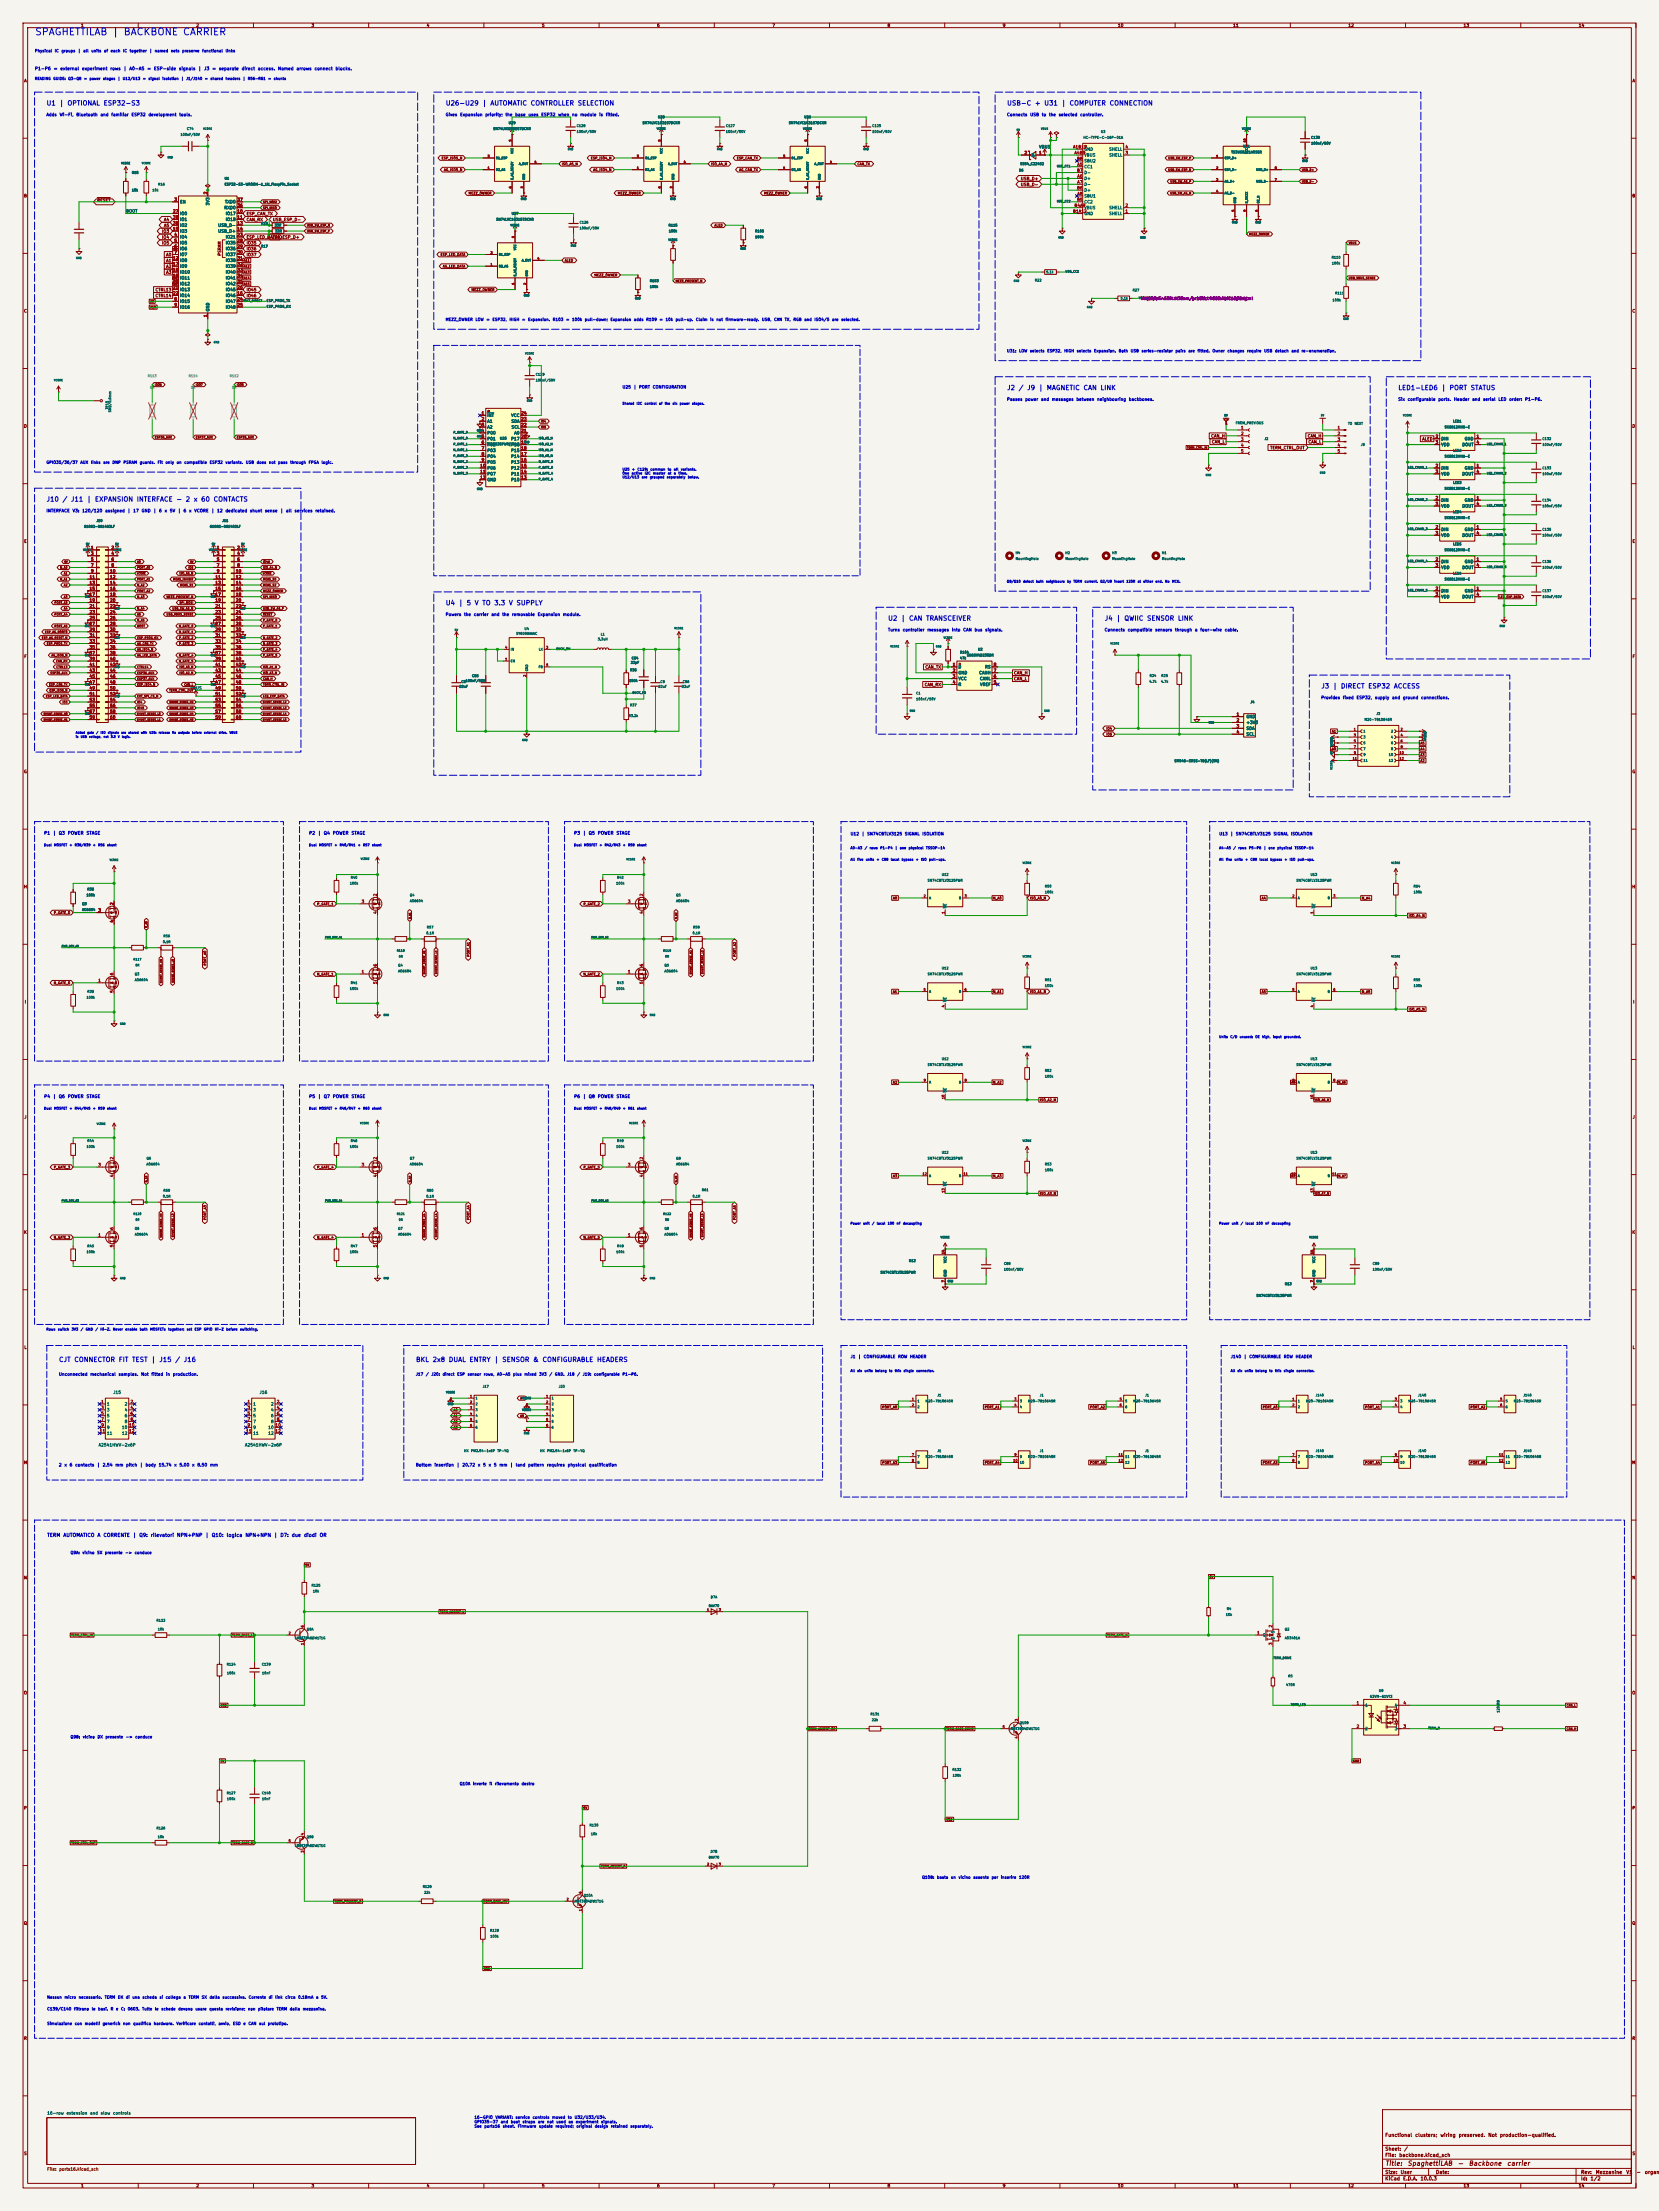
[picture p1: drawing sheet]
<svg xmlns="http://www.w3.org/2000/svg" width="720mm" height="960mm" viewBox="0 0 720 960" stroke-linecap="round" stroke-linejoin="round" font-family="sans-serif">
<defs><g id="words">
<text font-size="3" fill="#0000c2" x="15" y="16.1">SPAGHETTILAB | BACKBONE CARRIER</text>
<g font-size="2" fill="#0000c2">
<text x="20" y="46.3">U1 | OPTIONAL ESP32-S3</text>
<text x="193.3" y="46.3">U26-U29 | AUTOMATIC CONTROLLER SELECTION</text>
<text x="436.9" y="46.3">USB-C + U31 | COMPUTER CONNECTION</text>
<text x="436.9" y="169.9">J2 / J9 | MAGNETIC CAN LINK</text>
<text x="606.7" y="169.9">LED1-LED6 | PORT STATUS</text>
<text x="20" y="218.3">J10 / J11 | EXPANSION INTERFACE - 2 x 60 CONTACTS</text>
<text x="193.3" y="263.3">U4 | 5 V TO 3.3 V SUPPLY</text>
<text x="385.2" y="270">U2 | CAN TRANSCEIVER</text>
<text x="479.2" y="270">J4 | QWIIC SENSOR LINK</text>
<text x="573.2" y="299.4">J3 | DIRECT ESP32 ACCESS</text>
<text x="25.4" y="591.8">CJT CONNECTOR FIT TEST | J15 / J16</text>
<text x="180.3" y="591.8">BKL 2x8 DUAL ENTRY | SENSOR &amp; CONFIGURABLE HEADERS</text>
</g>
<g font-size="2" fill="#840000">
<text x="601" y="940.8">Title:</text>
<text x="610.7" y="940.8">SpaghettiLAB</text>
<text x="632.4" y="940.8">-</text>
<text x="637.2" y="940.8">Backbone</text>
<text x="653.8" y="940.8">carrier</text>
</g>
<g font-size="1.5" fill="#0000c2">
<text x="20.3" y="667.7">TERM</text>
<text x="27.3" y="667.7">AUTOMATICO</text>
<text x="42.1" y="667.7">A</text>
<text x="44.7" y="667.7">CORRENTE</text>
<text x="57.5" y="667.7">|</text>
<text x="60.2" y="667.7">Q9:</text>
<text x="65.3" y="667.7">rilevatori</text>
<text x="76.6" y="667.7">NPN+PNP</text>
<text x="89" y="667.7">|</text>
<text x="91.7" y="667.7">Q10:</text>
<text x="98.2" y="667.7">logica</text>
<text x="106.3" y="667.7">NPN+NPN</text>
<text x="118.8" y="667.7">|</text>
<text x="121.5" y="667.7">D7:</text>
<text x="126.4" y="667.7">due</text>
<text x="131.7" y="667.7">diodi</text>
<text x="138.5" y="667.7">OR</text>
</g>
<g font-size="1.5" fill="#840000">
<text x="601" y="928.2">Functional</text>
<text x="614" y="928.2">clusters;</text>
<text x="625" y="928.2">wiring</text>
<text x="632.9" y="928.2">preserved.</text>
<text x="645.7" y="928.2">Not</text>
<text x="650.8" y="928.2">production-qualified.</text>
<text x="601" y="934.2">Sheet:</text>
<text x="609.2" y="934.2">/</text>
<text x="601" y="936.9">File:</text>
<text x="607.1" y="936.9">backbone.kicad_sch</text>
<text x="601" y="947.1">KiCad</text>
<text x="601" y="944.3">Size:</text>
<text x="607.7" y="944.3">User</text>
<text x="608.7" y="947.1">E.D.A.</text>
<text x="616.3" y="947.1">10.0.3</text>
<text x="623" y="944.3">Date:</text>
<text x="686" y="944.3">Rev:</text>
<text x="686" y="947.1">Id:</text>
<text x="690.1" y="947.1">1/2</text>
<text x="692.4" y="944.3">Mezzanine</text>
<text x="705.6" y="944.3">V1</text>
<text x="710.1" y="944.3">-</text>
<text x="713.7" y="944.3">organiz</text>
</g>
<g font-size="1.3" fill="#840000">
<text x="35" y="12">1</text>
<text x="85" y="12">2</text>
<text x="135" y="12">3</text>
<text x="185" y="12">4</text>
<text x="235" y="12">5</text>
<text x="285" y="12">6</text>
<text x="335" y="12">7</text>
<text x="385" y="12">8</text>
<text x="435" y="12">9</text>
<text x="485" y="12">10</text>
<text x="535" y="12">11</text>
<text x="585" y="12">12</text>
<text x="635" y="12">13</text>
<text x="685" y="12">14</text>
<text x="10.3" y="36">A</text>
<text x="708.3" y="36">A</text>
<text x="442.9" y="81.1">USB_D-</text>
<text x="442.9" y="78.5">USB_D+</text>
<text x="10.3" y="86">B</text>
<text x="42.1" y="88">RESET</text>
<text x="708.3" y="86">B</text>
<text x="106.8" y="93.8">ESP_CAN_TX</text>
<text x="70.2" y="101.4">IO3</text>
<text x="71" y="96.3">A4</text>
<text x="71" y="98.9">A5</text>
<text x="106.8" y="96.3">CAN_RX</text>
<text x="118.3" y="96.3">USB_ESP_D-</text>
<text x="70.2" y="106.5">IO5</text>
<text x="70.2" y="103.9">IO4</text>
<text x="106.8" y="106.5">IO35</text>
<text x="106.8" y="103.9">ESP_LED_DATA</text>
<text x="117.6" y="103.9">USB_ESP_D+</text>
<text x="72" y="111.6">A0</text>
<text x="96.2" y="111.2" transform="rotate(-90 96.2 111.2)">PSRAM</text>
<text x="106.8" y="109">IO36</text>
<text x="106.8" y="111.6">IO37</text>
<text x="72" y="114.1">A1</text>
<text x="72" y="119.2">A3</text>
<text x="72" y="116.6">A2</text>
<text x="67.3" y="126.8">CTRL13</text>
<text x="67.3" y="129.3">CTRL14</text>
<text x="106.8" y="129.3">IO46</text>
<text x="106.8" y="126.8">IO45</text>
<text x="10.3" y="136">C</text>
<text x="708.3" y="136">C</text>
<text x="10.3" y="186">D</text>
<text x="525.5" y="190.3">CAN_H</text>
<text x="567.4" y="190.3">CAN_H</text>
<text x="617.1" y="191.6">ALED</text>
<text x="708.3" y="186">D</text>
<text x="525.8" y="192.8">CAN_L</text>
<text x="551.1" y="195.4">TERM_CTRL_OUT</text>
<text x="567.7" y="192.8">CAN_L</text>
<text x="10.3" y="236">E</text>
<text x="708.3" y="236">E</text>
<text x="10.3" y="286">F</text>
<text x="708.3" y="286">F</text>
<text x="401.4" y="290.6">CAN_TX</text>
<text x="439.9" y="293.2">CAN_H</text>
<text x="401.1" y="298.2">CAN_RX</text>
<text x="439.9" y="295.7">CAN_L</text>
<text x="10.3" y="336">G</text>
<text x="708.3" y="336">G</text>
<text x="10.2" y="386">H</text>
<text x="708.2" y="386">H</text>
<text x="10.6" y="436">I</text>
<text x="708.6" y="436">I</text>
<text x="10.4" y="486">J</text>
<text x="708.4" y="486">J</text>
<text x="10.3" y="536">K</text>
<text x="708.3" y="536">K</text>
<text x="10.4" y="586">L</text>
<text x="708.4" y="586">L</text>
<text x="10.2" y="636">M</text>
<text x="708.2" y="636">M</text>
<text x="10.2" y="686">N</text>
<text x="708.2" y="686">N</text>
<text x="10.2" y="736">O</text>
<text x="708.2" y="736">O</text>
<text x="10.3" y="786">P</text>
<text x="708.3" y="786">P</text>
<text x="10.2" y="836">Q</text>
<text x="708.2" y="836">Q</text>
<text x="10.3" y="886">R</text>
<text x="708.3" y="886">R</text>
<text x="10.3" y="936">S</text>
<text x="708.3" y="936">S</text>
<text x="35" y="950">1</text>
<text x="85" y="950">2</text>
<text x="135" y="950">3</text>
<text x="185" y="950">4</text>
<text x="235" y="950">5</text>
<text x="285" y="950">6</text>
<text x="335" y="950">7</text>
<text x="385" y="950">8</text>
<text x="435" y="950">9</text>
<text x="485" y="950">10</text>
<text x="535" y="950">11</text>
<text x="585" y="950">12</text>
<text x="635" y="950">13</text>
<text x="685" y="950">14</text>
</g>
<g font-size="1.3" fill="#0000c2">
<text x="15" y="30.8">P1-P6</text>
<text x="23.2" y="30.8">=</text>
<text x="26" y="30.8">external</text>
<text x="35.4" y="30.8">experiment</text>
<text x="47.7" y="30.8">rows</text>
<text x="53.5" y="30.8">|</text>
<text x="56" y="30.8">A0-A5</text>
<text x="63.8" y="30.8">=</text>
<text x="66.6" y="30.8">ESP-side</text>
<text x="77.5" y="30.8">signals</text>
<text x="85.9" y="30.8">|</text>
<text x="88.4" y="30.8">J3</text>
<text x="91.9" y="30.8">=</text>
<text x="94.8" y="30.8">separate</text>
<text x="104.7" y="30.8">direct</text>
<text x="111.7" y="30.8">access.</text>
<text x="120.5" y="30.8">Named</text>
<text x="128.5" y="30.8">arrows</text>
<text x="136.3" y="30.8">connect</text>
<text x="145.5" y="30.8">blocks.</text>
<text x="20" y="50.8">Adds</text>
<text x="25.7" y="50.8">Wi-Fi,</text>
<text x="33" y="50.8">Bluetooth</text>
<text x="43.4" y="50.8">and</text>
<text x="48.2" y="50.8">familiar</text>
<text x="56.9" y="50.8">ESP32</text>
<text x="64.3" y="50.8">development</text>
<text x="77.7" y="50.8">tools.</text>
<text x="193.3" y="50.8">Gives</text>
<text x="199.5" y="50.8">Expansion</text>
<text x="210.5" y="50.8">priority;</text>
<text x="219.2" y="50.8">the</text>
<text x="223.4" y="50.8">base</text>
<text x="229.2" y="50.8">uses</text>
<text x="234.7" y="50.8">ESP32</text>
<text x="242.1" y="50.8">when</text>
<text x="248.1" y="50.8">no</text>
<text x="251.7" y="50.8">module</text>
<text x="259.9" y="50.8">is</text>
<text x="262.8" y="50.8">fitted.</text>
<text x="436.9" y="50.8">Connects</text>
<text x="446.9" y="50.8">USB</text>
<text x="452" y="50.8">to</text>
<text x="455.1" y="50.8">the</text>
<text x="459.3" y="50.8">selected</text>
<text x="468.6" y="50.8">controller.</text>
<text x="270" y="169">U25</text>
<text x="274.9" y="169">|</text>
<text x="277.2" y="169">PORT</text>
<text x="283.1" y="169">CONFIGURATION</text>
<text x="436.9" y="174.3">Passes</text>
<text x="444.8" y="174.3">power</text>
<text x="451.6" y="174.3">and</text>
<text x="456.3" y="174.3">messages</text>
<text x="467" y="174.3">between</text>
<text x="476" y="174.3">neighbouring</text>
<text x="489.7" y="174.3">backbones.</text>
<text x="606.7" y="174.3">Six</text>
<text x="610.7" y="174.3">configurable</text>
<text x="624.1" y="174.3">ports.</text>
<text x="630.8" y="174.3">Header</text>
<text x="638.8" y="174.3">and</text>
<text x="643.5" y="174.3">serial</text>
<text x="650.1" y="174.3">LED</text>
<text x="654.8" y="174.3">order:</text>
<text x="661.7" y="174.3">P1-P6.</text>
<text x="20" y="222.7">INTERFACE</text>
<text x="31.3" y="222.7">V3:</text>
<text x="35.5" y="222.7">120/120</text>
<text x="45.5" y="222.7">assigned</text>
<text x="55.2" y="222.7">|</text>
<text x="57.6" y="222.7">17</text>
<text x="61.3" y="222.7">GND</text>
<text x="66.4" y="222.7">|</text>
<text x="68.9" y="222.7">6</text>
<text x="71.3" y="222.7">x</text>
<text x="73.5" y="222.7">5V</text>
<text x="77.1" y="222.7">|</text>
<text x="79.5" y="222.7">6</text>
<text x="81.9" y="222.7">x</text>
<text x="84.2" y="222.7">VCORE</text>
<text x="91.6" y="222.7">|</text>
<text x="94" y="222.7">12</text>
<text x="97.7" y="222.7">dedicated</text>
<text x="108.3" y="222.7">shunt</text>
<text x="114.8" y="222.7">sense</text>
<text x="121.5" y="222.7">|</text>
<text x="123.9" y="222.7">all</text>
<text x="127.7" y="222.7">services</text>
<text x="136.7" y="222.7">retained.</text>
<text x="193.3" y="267.7">Powers</text>
<text x="201.3" y="267.7">the</text>
<text x="205.5" y="267.7">carrier</text>
<text x="213.1" y="267.7">and</text>
<text x="217.8" y="267.7">the</text>
<text x="222" y="267.7">removable</text>
<text x="233.2" y="267.7">Expansion</text>
<text x="244.2" y="267.7">module.</text>
<text x="385.2" y="274.4">Turns</text>
<text x="391.6" y="274.4">controller</text>
<text x="402.3" y="274.4">messages</text>
<text x="412.9" y="274.4">into</text>
<text x="417.8" y="274.4">CAN</text>
<text x="422.8" y="274.4">bus</text>
<text x="427.4" y="274.4">signals.</text>
<text x="479.2" y="274.4">Connects</text>
<text x="489.3" y="274.4">compatible</text>
<text x="501.2" y="274.4">sensors</text>
<text x="509.8" y="274.4">through</text>
<text x="518.4" y="274.4">a</text>
<text x="520.8" y="274.4">four-wire</text>
<text x="531.4" y="274.4">cable.</text>
<text x="573.2" y="303.9">Provides</text>
<text x="582.7" y="303.9">fixed</text>
<text x="588.6" y="303.9">ESP32,</text>
<text x="596.6" y="303.9">supply</text>
<text x="604" y="303.9">and</text>
<text x="608.7" y="303.9">ground</text>
<text x="616.6" y="303.9">connections.</text>
<text x="19" y="362.7">P1</text>
<text x="22.9" y="362.7">|</text>
<text x="25.4" y="362.7">Q3</text>
<text x="29.3" y="362.7">POWER</text>
<text x="37.4" y="362.7">STAGE</text>
<text x="134" y="362.7">P2</text>
<text x="137.9" y="362.7">|</text>
<text x="140.4" y="362.7">Q4</text>
<text x="144.3" y="362.7">POWER</text>
<text x="152.4" y="362.7">STAGE</text>
<text x="249" y="362.7">P3</text>
<text x="252.9" y="362.7">|</text>
<text x="255.4" y="362.7">Q5</text>
<text x="259.3" y="362.7">POWER</text>
<text x="267.4" y="362.7">STAGE</text>
<text x="369" y="363">U12</text>
<text x="373.9" y="363">|</text>
<text x="376.2" y="363">SN74CBTLV3125</text>
<text x="392.5" y="363">SIGNAL</text>
<text x="400.1" y="363">ISOLATION</text>
<text x="529" y="363">U13</text>
<text x="533.9" y="363">|</text>
<text x="536.2" y="363">SN74CBTLV3125</text>
<text x="552.5" y="363">SIGNAL</text>
<text x="560.1" y="363">ISOLATION</text>
<text x="19" y="477.1">P4</text>
<text x="22.9" y="477.1">|</text>
<text x="25.4" y="477.1">Q6</text>
<text x="29.3" y="477.1">POWER</text>
<text x="37.4" y="477.1">STAGE</text>
<text x="134" y="477.1">P5</text>
<text x="137.9" y="477.1">|</text>
<text x="140.4" y="477.1">Q7</text>
<text x="144.3" y="477.1">POWER</text>
<text x="152.4" y="477.1">STAGE</text>
<text x="249" y="477.1">P6</text>
<text x="252.9" y="477.1">|</text>
<text x="255.4" y="477.1">Q8</text>
<text x="259.3" y="477.1">POWER</text>
<text x="267.4" y="477.1">STAGE</text>
<text x="369" y="590">J1</text>
<text x="372.3" y="590">|</text>
<text x="374.7" y="590">CONFIGURABLE</text>
<text x="389.6" y="590">ROW</text>
<text x="394.8" y="590">HEADER</text>
<text x="534" y="590">J140</text>
<text x="539.7" y="590">|</text>
<text x="542" y="590">CONFIGURABLE</text>
<text x="557" y="590">ROW</text>
<text x="562.2" y="590">HEADER</text>
<text x="25.4" y="597.7">Unconnected</text>
<text x="39" y="597.7">mechanical</text>
<text x="51.3" y="597.7">samples.</text>
<text x="61.1" y="597.7">Not</text>
<text x="65.6" y="597.7">fitted</text>
<text x="71.9" y="597.7">in</text>
<text x="74.9" y="597.7">production.</text>
<text x="25.4" y="637">2</text>
<text x="27.8" y="637">x</text>
<text x="30.1" y="637">6</text>
<text x="32.5" y="637">contacts</text>
<text x="42" y="637">|</text>
<text x="44.4" y="637">2.54</text>
<text x="49.9" y="637">mm</text>
<text x="54.6" y="637">pitch</text>
<text x="60.6" y="637">|</text>
<text x="63" y="637">body</text>
<text x="68.7" y="637">15.74</text>
<text x="75.5" y="637">x</text>
<text x="77.7" y="637">5.00</text>
<text x="83.2" y="637">x</text>
<text x="85.5" y="637">8.50</text>
<text x="91" y="637">mm</text>
<text x="180.3" y="637">Bottom</text>
<text x="188.4" y="637">insertion</text>
<text x="198.1" y="637">|</text>
<text x="200.5" y="637">20.72</text>
<text x="207.3" y="637">x</text>
<text x="209.5" y="637">5</text>
<text x="211.9" y="637">x</text>
<text x="214.2" y="637">5</text>
<text x="216.6" y="637">mm</text>
<text x="221.2" y="637">|</text>
<text x="223.7" y="637">land</text>
<text x="229.1" y="637">pattern</text>
<text x="237.2" y="637">requires</text>
<text x="246.2" y="637">physical</text>
<text x="255.4" y="637">qualification</text>
</g>
<g font-size="1.3" fill="#006464">
<text x="450.8" y="64.7">VBUS</text>
<text x="470.4" y="65.7">GND</text>
<text x="481.2" y="65.7">SHELL</text>
<text x="447.5" y="68.3">K</text>
<text x="447.8" y="68.3">A</text>
<text x="470.4" y="68.3">VBUS</text>
<text x="470.4" y="70.8">SBU2</text>
<text x="481.2" y="68.3">SHELL</text>
<text x="470.4" y="73.4">CC1</text>
<text x="470.4" y="75.9">D-</text>
<text x="470.4" y="78.4">D+</text>
<text x="470.4" y="81">D-</text>
<text x="470.4" y="83.5">D+</text>
<text x="78" y="88.6">EN</text>
<text x="91.1" y="89.3" transform="rotate(-90 91.1 89.3)">3V3</text>
<text x="97.5" y="88.6">TXD0</text>
<text x="470.4" y="86.1">SBU1</text>
<text x="470.4" y="88.6">CC2</text>
<text x="78" y="93.7">IO0</text>
<text x="97.2" y="91.1">RXD0</text>
<text x="97.8" y="93.7">IO17</text>
<text x="470.4" y="93.7">GND</text>
<text x="470.4" y="91.1">VBUS</text>
<text x="481.2" y="93.7">SHELL</text>
<text x="481.2" y="91.1">SHELL</text>
<text x="78" y="101.3">IO3</text>
<text x="78" y="98.8">IO2</text>
<text x="78" y="96.2">IO1</text>
<text x="94.5" y="98.8">USB_D-</text>
<text x="94.5" y="101.3">USB_D+</text>
<text x="97.8" y="96.2">IO18</text>
<text x="78" y="103.8">IO4</text>
<text x="78" y="106.4">IO5</text>
<text x="97.8" y="103.8">IO21</text>
<text x="97.8" y="106.4">IO35</text>
<text x="78" y="108.9">IO6</text>
<text x="78" y="111.5">IO7</text>
<text x="97.8" y="108.9">IO36</text>
<text x="97.8" y="111.5">IO37</text>
<text x="78" y="114">IO8</text>
<text x="78" y="116.5">IO9</text>
<text x="78" y="119.1">IO10</text>
<text x="97.8" y="114">IO38</text>
<text x="97.8" y="116.5">IO39</text>
<text x="97.8" y="119.1">IO40</text>
<text x="78" y="121.6">IO11</text>
<text x="78" y="124.2">IO12</text>
<text x="97.8" y="121.6">IO41</text>
<text x="97.8" y="124.2">IO42</text>
<text x="78" y="131.8">IO15</text>
<text x="78" y="126.7">IO13</text>
<text x="78" y="129.2">IO14</text>
<text x="97.8" y="129.2">IO46</text>
<text x="97.8" y="131.8">IO47</text>
<text x="97.8" y="126.7">IO45</text>
<text x="78" y="134.3">IO16</text>
<text x="91.1" y="135.4" transform="rotate(-90 91.1 135.4)">GND</text>
<text x="97.8" y="134.3">IO48</text>
<text x="211.3" y="181.3">INT</text>
<text x="211.3" y="183.9">A1</text>
<text x="221.7" y="181.3">VCC</text>
<text x="221.8" y="183.9">SDA</text>
<text x="211.3" y="186.4">A2</text>
<text x="211.3" y="188.9">P00</text>
<text x="211.3" y="191.5">P01</text>
<text x="221.7" y="191.5">P17</text>
<text x="221.8" y="186.4">SCL</text>
<text x="223.1" y="188.9">A0</text>
<text x="625.3" y="191.5">DIN</text>
<text x="635.5" y="191.5">GND</text>
<text x="211.3" y="194">P02</text>
<text x="211.3" y="196.6">P03</text>
<text x="221.7" y="196.6">P15</text>
<text x="221.7" y="194">P16</text>
<text x="625.3" y="194">VDD</text>
<text x="634.5" y="194">DOUT</text>
<text x="211.3" y="199.1">P04</text>
<text x="211.3" y="201.6">P05</text>
<text x="221.7" y="201.6">P13</text>
<text x="221.7" y="199.1">P14</text>
<text x="211.3" y="204.2">P06</text>
<text x="211.3" y="206.7">P07</text>
<text x="211.3" y="209.3">GND</text>
<text x="221.7" y="209.3">P10</text>
<text x="221.7" y="206.7">P11</text>
<text x="221.7" y="204.2">P12</text>
<text x="625.3" y="204.2">DIN</text>
<text x="625.3" y="206.7">VDD</text>
<text x="634.5" y="206.7">DOUT</text>
<text x="635.5" y="204.2">GND</text>
<text x="625.3" y="218.1">DIN</text>
<text x="625.3" y="220.7">VDD</text>
<text x="634.5" y="220.7">DOUT</text>
<text x="635.5" y="218.1">GND</text>
<text x="625.3" y="230.8">DIN</text>
<text x="625.3" y="233.4">VDD</text>
<text x="634.5" y="233.4">DOUT</text>
<text x="635.5" y="230.8">GND</text>
<text x="625.3" y="244.8">DIN</text>
<text x="635.5" y="244.8">GND</text>
<text x="625.3" y="247.4">VDD</text>
<text x="634.5" y="247.4">DOUT</text>
<text x="625.3" y="257.5">DIN</text>
<text x="635.5" y="257.5">GND</text>
<text x="625.3" y="260.1">VDD</text>
<text x="634.5" y="260.1">DOUT</text>
<text x="415.8" y="290.5">D</text>
<text x="415.8" y="293.1">GND</text>
<text x="424.8" y="293.1">CANH</text>
<text x="427.3" y="290.5">RS</text>
<text x="82.5" y="299.7">VBUS</text>
<text x="415.8" y="295.6">VCC</text>
<text x="415.8" y="298.2">R</text>
<text x="425.1" y="295.6">CANL</text>
<text x="425.2" y="298.2">VREF</text>
<text x="540.8" y="312.1">GND</text>
<text x="540.8" y="314.7">+3V3</text>
<text x="540.8" y="317.2">SDA</text>
<text x="540.8" y="319.7">SCL</text>
<text x="49" y="605.5">J15</text>
<text x="112.5" y="605.5">J16</text>
<text x="46.2" y="610.6">1</text>
<text x="54" y="610.6">2</text>
<text x="109.7" y="610.6">1</text>
<text x="117.5" y="610.6">2</text>
<text x="46.2" y="613.1">3</text>
<text x="46.2" y="615.7">5</text>
<text x="54" y="613.1">4</text>
<text x="54" y="615.7">6</text>
<text x="109.7" y="613.1">3</text>
<text x="109.7" y="615.7">5</text>
<text x="117.5" y="613.1">4</text>
<text x="117.5" y="615.7">6</text>
<text x="46.2" y="618.2">7</text>
<text x="46.2" y="620.7">9</text>
<text x="46.2" y="623.3">11</text>
<text x="52.7" y="620.7">10</text>
<text x="52.7" y="623.3">12</text>
<text x="54" y="618.2">8</text>
<text x="109.7" y="618.2">7</text>
<text x="109.7" y="620.7">9</text>
<text x="109.7" y="623.3">11</text>
<text x="116.2" y="620.7">10</text>
<text x="116.2" y="623.3">12</text>
<text x="117.5" y="618.2">8</text>
<text x="42.7" y="628.4">A2541HWV-2x6P</text>
<text x="106.2" y="628.4">A2541HWV-2x6P</text>
<text x="547.9" y="710.9">G</text>
<text x="553.4" y="712" transform="rotate(-90 553.4 712)">D</text>
<text x="553.4" y="709.3" transform="rotate(-90 553.4 709.3)">S</text>
<text x="592.3" y="741.4">1</text>
<text x="605.1" y="741.4">4</text>
<text x="592.3" y="751.5">2</text>
<text x="605.1" y="751.5">3</text>
<text x="20.3" y="918.4">16-row</text>
<text x="28.7" y="918.4">extension</text>
<text x="38.9" y="918.4">and</text>
<text x="43.5" y="918.4">slow</text>
<text x="48.9" y="918.4">controls</text>
</g>
<g font-size="1.3" fill="#a90000">
<text x="465.5" y="64.8">A1B12</text>
<text x="488.2" y="64.8">4</text>
<text x="444.4" y="67.3">2</text>
<text x="450.8" y="67.3">1</text>
<text x="466.1" y="67.3">A4B9</text>
<text x="467.3" y="69.8">B8</text>
<text x="488.2" y="67.3">3</text>
<text x="467.3" y="74.9">B7</text>
<text x="467.4" y="72.4">A5</text>
<text x="467.4" y="77.5">A6</text>
<text x="467.3" y="82.5">B6</text>
<text x="467.4" y="80">A7</text>
<text x="75.5" y="87.6">3</text>
<text x="90.1" y="84.5" transform="rotate(-90 90.1 84.5)">2</text>
<text x="102.8" y="87.6">37</text>
<text x="467.3" y="87.6">B5</text>
<text x="467.4" y="85.1">A8</text>
<text x="74.9" y="92.7">27</text>
<text x="74.9" y="95.2">39</text>
<text x="102.8" y="92.7">10</text>
<text x="102.8" y="95.2">11</text>
<text x="102.8" y="90.2">36</text>
<text x="465.5" y="92.7">B1A12</text>
<text x="466.1" y="90.2">B4A9</text>
<text x="488.2" y="92.7">1</text>
<text x="488.2" y="90.2">2</text>
<text x="74.9" y="100.3">15</text>
<text x="74.9" y="97.8">38</text>
<text x="102.8" y="97.8">13</text>
<text x="102.8" y="100.3">14</text>
<text x="75.5" y="102.9">4</text>
<text x="75.5" y="105.4">5</text>
<text x="75.5" y="107.9">6</text>
<text x="102.8" y="102.9">23</text>
<text x="102.8" y="105.4">28</text>
<text x="102.8" y="107.9">29</text>
<text x="74.9" y="113">12</text>
<text x="75.5" y="110.5">7</text>
<text x="102.8" y="110.5">30</text>
<text x="102.8" y="113">31</text>
<text x="74.9" y="115.6">17</text>
<text x="74.9" y="118.1">18</text>
<text x="102.8" y="115.6">32</text>
<text x="102.8" y="118.1">33</text>
<text x="74.9" y="120.6">19</text>
<text x="74.9" y="123.2">20</text>
<text x="74.9" y="125.7">21</text>
<text x="102.8" y="125.7">26</text>
<text x="102.8" y="120.6">34</text>
<text x="102.8" y="123.2">35</text>
<text x="74.9" y="128.3">22</text>
<text x="75.5" y="130.8">8</text>
<text x="102.8" y="128.3">16</text>
<text x="102.8" y="130.8">24</text>
<text x="75.5" y="133.3">9</text>
<text x="90.1" y="137.9" transform="rotate(-90 90.1 137.9)">1</text>
<text x="102.8" y="133.3">25</text>
<text x="208.8" y="180.3">1</text>
<text x="208.8" y="182.9">2</text>
<text x="208.8" y="185.4">3</text>
<text x="226" y="185.4">22</text>
<text x="226" y="182.9">23</text>
<text x="226" y="180.3">24</text>
<text x="208.8" y="187.9">4</text>
<text x="208.8" y="190.5">5</text>
<text x="226" y="190.5">20</text>
<text x="226" y="187.9">21</text>
<text x="538.4" y="186.7">1</text>
<text x="538.4" y="189.2">2</text>
<text x="538.4" y="191.8">3</text>
<text x="580.3" y="186.7">1</text>
<text x="580.3" y="189.2">2</text>
<text x="580.3" y="191.8">3</text>
<text x="622.9" y="190.5">2</text>
<text x="640.6" y="190.5">1</text>
<text x="208.8" y="193">6</text>
<text x="208.8" y="195.6">7</text>
<text x="226" y="195.6">18</text>
<text x="226" y="193">19</text>
<text x="538.4" y="194.3">4</text>
<text x="538.4" y="196.8">5</text>
<text x="580.3" y="194.3">4</text>
<text x="580.3" y="196.8">5</text>
<text x="622.9" y="193">3</text>
<text x="640.6" y="193">4</text>
<text x="208.2" y="203.2">10</text>
<text x="208.8" y="198.1">8</text>
<text x="208.8" y="200.6">9</text>
<text x="226" y="203.2">15</text>
<text x="226" y="200.6">16</text>
<text x="226" y="198.1">17</text>
<text x="622.9" y="203.2">2</text>
<text x="640.6" y="203.2">1</text>
<text x="208.2" y="205.7">11</text>
<text x="208.2" y="208.3">12</text>
<text x="226" y="208.3">13</text>
<text x="226" y="205.7">14</text>
<text x="622.9" y="205.7">3</text>
<text x="640.6" y="205.7">4</text>
<text x="622.9" y="217.2">2</text>
<text x="622.9" y="219.7">3</text>
<text x="640.6" y="217.2">1</text>
<text x="640.6" y="219.7">4</text>
<text x="622.9" y="229.9">2</text>
<text x="622.9" y="232.4">3</text>
<text x="640.6" y="229.9">1</text>
<text x="640.6" y="232.4">4</text>
<text x="39.3" y="238.7">1</text>
<text x="48.2" y="238.7">2</text>
<text x="93.9" y="238.7">1</text>
<text x="102.8" y="238.7">2</text>
<text x="39.3" y="241.3">3</text>
<text x="39.3" y="243.8">5</text>
<text x="48.2" y="241.3">4</text>
<text x="48.2" y="243.8">6</text>
<text x="93.9" y="241.3">3</text>
<text x="93.9" y="243.8">5</text>
<text x="102.8" y="241.3">4</text>
<text x="102.8" y="243.8">6</text>
<text x="622.9" y="243.8">2</text>
<text x="640.6" y="243.8">1</text>
<text x="38.7" y="251.4">11</text>
<text x="39.3" y="246.4">7</text>
<text x="39.3" y="248.9">9</text>
<text x="47.6" y="248.9">10</text>
<text x="47.6" y="251.4">12</text>
<text x="48.2" y="246.4">8</text>
<text x="93.3" y="251.4">11</text>
<text x="93.9" y="246.4">7</text>
<text x="93.9" y="248.9">9</text>
<text x="102.2" y="248.9">10</text>
<text x="102.2" y="251.4">12</text>
<text x="102.8" y="246.4">8</text>
<text x="622.9" y="246.4">3</text>
<text x="640.6" y="246.4">4</text>
<text x="38.7" y="254">13</text>
<text x="38.7" y="256.5">15</text>
<text x="47.6" y="254">14</text>
<text x="47.6" y="256.5">16</text>
<text x="93.3" y="254">13</text>
<text x="93.3" y="256.5">15</text>
<text x="102.2" y="254">14</text>
<text x="102.2" y="256.5">16</text>
<text x="622.9" y="256.5">2</text>
<text x="640.6" y="256.5">1</text>
<text x="38.7" y="259.1">17</text>
<text x="38.7" y="261.6">19</text>
<text x="47.6" y="259.1">18</text>
<text x="47.6" y="261.6">20</text>
<text x="93.3" y="259.1">17</text>
<text x="93.3" y="261.6">19</text>
<text x="102.2" y="259.1">18</text>
<text x="102.2" y="261.6">20</text>
<text x="622.9" y="259.1">3</text>
<text x="640.6" y="259.1">4</text>
<text x="38.7" y="264.1">21</text>
<text x="38.7" y="266.7">23</text>
<text x="38.7" y="269.2">25</text>
<text x="47.6" y="264.1">22</text>
<text x="47.6" y="266.7">24</text>
<text x="47.6" y="269.2">26</text>
<text x="93.3" y="264.1">21</text>
<text x="93.3" y="266.7">23</text>
<text x="93.3" y="269.2">25</text>
<text x="102.2" y="264.1">22</text>
<text x="102.2" y="266.7">24</text>
<text x="102.2" y="269.2">26</text>
<text x="38.7" y="271.8">27</text>
<text x="38.7" y="274.3">29</text>
<text x="47.6" y="271.8">28</text>
<text x="47.6" y="274.3">30</text>
<text x="93.3" y="271.8">27</text>
<text x="93.3" y="274.3">29</text>
<text x="102.2" y="271.8">28</text>
<text x="102.2" y="274.3">30</text>
<text x="38.7" y="276.8">31</text>
<text x="38.7" y="279.4">33</text>
<text x="38.7" y="281.9">35</text>
<text x="47.6" y="276.8">32</text>
<text x="47.6" y="279.4">34</text>
<text x="47.6" y="281.9">36</text>
<text x="93.3" y="276.8">31</text>
<text x="93.3" y="279.4">33</text>
<text x="93.3" y="281.9">35</text>
<text x="102.2" y="276.8">32</text>
<text x="102.2" y="279.4">34</text>
<text x="102.2" y="281.9">36</text>
<text x="38.7" y="284.5">37</text>
<text x="38.7" y="287">39</text>
<text x="47.6" y="284.5">38</text>
<text x="47.6" y="287">40</text>
<text x="93.3" y="284.5">37</text>
<text x="93.3" y="287">39</text>
<text x="102.2" y="284.5">38</text>
<text x="102.2" y="287">40</text>
<text x="38.7" y="289.5">41</text>
<text x="38.7" y="292.1">43</text>
<text x="47.6" y="289.5">42</text>
<text x="47.6" y="292.1">44</text>
<text x="93.3" y="289.5">41</text>
<text x="93.3" y="292.1">43</text>
<text x="102.2" y="289.5">42</text>
<text x="102.2" y="292.1">44</text>
<text x="413.3" y="289.5">1</text>
<text x="413.3" y="292.1">2</text>
<text x="431.1" y="292.1">7</text>
<text x="431.1" y="289.5">8</text>
<text x="38.7" y="294.6">45</text>
<text x="38.7" y="297.2">47</text>
<text x="38.7" y="299.7">49</text>
<text x="47.6" y="294.6">46</text>
<text x="47.6" y="297.2">48</text>
<text x="47.6" y="299.7">50</text>
<text x="93.3" y="294.6">45</text>
<text x="93.3" y="297.2">47</text>
<text x="93.3" y="299.7">49</text>
<text x="102.2" y="294.6">46</text>
<text x="102.2" y="297.2">48</text>
<text x="102.2" y="299.7">50</text>
<text x="413.3" y="294.6">3</text>
<text x="413.3" y="297.2">4</text>
<text x="431.1" y="297.2">5</text>
<text x="431.1" y="294.6">6</text>
<text x="38.7" y="302.2">51</text>
<text x="38.7" y="304.8">53</text>
<text x="47.6" y="302.2">52</text>
<text x="47.6" y="304.8">54</text>
<text x="93.3" y="302.2">51</text>
<text x="93.3" y="304.8">53</text>
<text x="102.2" y="302.2">52</text>
<text x="102.2" y="304.8">54</text>
<text x="38.7" y="307.3">55</text>
<text x="38.7" y="309.9">57</text>
<text x="47.6" y="307.3">56</text>
<text x="47.6" y="309.9">58</text>
<text x="93.3" y="307.3">55</text>
<text x="93.3" y="309.9">57</text>
<text x="102.2" y="307.3">56</text>
<text x="102.2" y="309.9">58</text>
<text x="536.5" y="311.1">1</text>
<text x="38.7" y="312.4">59</text>
<text x="47.6" y="312.4">60</text>
<text x="93.3" y="312.4">59</text>
<text x="102.2" y="312.4">60</text>
<text x="536.5" y="313.7">2</text>
<text x="536.5" y="316.2">3</text>
<text x="536.5" y="318.8">4</text>
<text x="163.8" y="389.3" transform="rotate(-90 163.8 389.3)">2</text>
<text x="279.4" y="389.3" transform="rotate(-90 279.4 389.3)">2</text>
<text x="49.5" y="393.1" transform="rotate(-90 49.5 393.1)">2</text>
<text x="156.8" y="392.4">3</text>
<text x="272.3" y="392.4">3</text>
<text x="42.5" y="396.2">3</text>
<text x="49.5" y="400.8" transform="rotate(-90 49.5 400.8)">4</text>
<text x="163.8" y="397" transform="rotate(-90 163.8 397)">4</text>
<text x="279.4" y="397" transform="rotate(-90 279.4 397)">4</text>
<text x="163.8" y="419.8" transform="rotate(-90 163.8 419.8)">6</text>
<text x="279.4" y="419.8" transform="rotate(-90 279.4 419.8)">6</text>
<text x="49.5" y="423.6" transform="rotate(-90 49.5 423.6)">6</text>
<text x="156.8" y="422.9">1</text>
<text x="272.3" y="422.9">1</text>
<text x="42.5" y="426.7">1</text>
<text x="49.5" y="431.2" transform="rotate(-90 49.5 431.2)">5</text>
<text x="163.8" y="427.4" transform="rotate(-90 163.8 427.4)">5</text>
<text x="279.4" y="427.4" transform="rotate(-90 279.4 427.4)">5</text>
<text x="49.5" y="503.6" transform="rotate(-90 49.5 503.6)">2</text>
<text x="163.8" y="503.6" transform="rotate(-90 163.8 503.6)">2</text>
<text x="279.4" y="503.6" transform="rotate(-90 279.4 503.6)">2</text>
<text x="42.5" y="506.7">3</text>
<text x="156.8" y="506.7">3</text>
<text x="272.3" y="506.7">3</text>
<text x="49.5" y="511.3" transform="rotate(-90 49.5 511.3)">4</text>
<text x="163.8" y="511.3" transform="rotate(-90 163.8 511.3)">4</text>
<text x="279.4" y="511.3" transform="rotate(-90 279.4 511.3)">4</text>
<text x="42.5" y="537.2">1</text>
<text x="49.5" y="534.1" transform="rotate(-90 49.5 534.1)">6</text>
<text x="156.8" y="537.2">1</text>
<text x="163.8" y="534.1" transform="rotate(-90 163.8 534.1)">6</text>
<text x="272.3" y="537.2">1</text>
<text x="279.4" y="534.1" transform="rotate(-90 279.4 534.1)">6</text>
<text x="49.5" y="541.7" transform="rotate(-90 49.5 541.7)">5</text>
<text x="163.8" y="541.7" transform="rotate(-90 163.8 541.7)">5</text>
<text x="279.4" y="541.7" transform="rotate(-90 279.4 541.7)">5</text>
<text x="43.7" y="609.6">1</text>
<text x="56.4" y="609.6">2</text>
<text x="107.2" y="609.6">1</text>
<text x="119.9" y="609.6">2</text>
<text x="43.7" y="612.1">3</text>
<text x="43.7" y="614.7">5</text>
<text x="43.7" y="617.2">7</text>
<text x="56.4" y="612.1">4</text>
<text x="56.4" y="614.7">6</text>
<text x="56.4" y="617.2">8</text>
<text x="107.2" y="612.1">3</text>
<text x="107.2" y="614.7">5</text>
<text x="107.2" y="617.2">7</text>
<text x="119.9" y="612.1">4</text>
<text x="119.9" y="614.7">6</text>
<text x="119.9" y="617.2">8</text>
<text x="43.1" y="622.3">11</text>
<text x="43.7" y="619.7">9</text>
<text x="55.8" y="619.7">10</text>
<text x="55.8" y="622.3">12</text>
<text x="106.6" y="622.3">11</text>
<text x="107.2" y="619.7">9</text>
<text x="119.3" y="619.7">10</text>
<text x="119.3" y="622.3">12</text>
<text x="552.4" y="706.8" transform="rotate(-90 552.4 706.8)">2</text>
<text x="545.4" y="709.9">1</text>
<text x="552.4" y="714.5" transform="rotate(-90 552.4 714.5)">3</text>
<text x="588.6" y="740.4">1</text>
<text x="608.9" y="740.4">4</text>
<text x="588.6" y="750.6">2</text>
<text x="608.9" y="750.6">3</text>
</g>
<text font-size="1.3" fill="#0f0f0f" x="54.6" y="92.6">BOOT</text>
<g font-size="1.3" fill="#840084">
<text x="494.9" y="130.5">https://www.lcsc.com/product-detail/C1591.html</text>
<text x="498" y="130.5">100nF</text>
<text x="505" y="130.5">50V</text>
<text x="509.7" y="130.5">X7R</text>
<text x="514.6" y="130.5">+/-10%,</text>
<text x="524.7" y="130.5">0603</text>
<text x="530.7" y="130.5">decoupling.</text>
</g>
<g font-size="1.3" fill="#725600">
<text x="20.3" y="942.8">File:</text>
<text x="25.5" y="942.8">ports16.kicad_sch</text>
</g>
<g font-size="1.2" fill="#0000c2">
<text x="15" y="23">Physical</text>
<text x="23.6" y="23">IC</text>
<text x="26.5" y="23">groups</text>
<text x="33.7" y="23">|</text>
<text x="36" y="23">all</text>
<text x="39.5" y="23">units</text>
<text x="45" y="23">of</text>
<text x="47.9" y="23">each</text>
<text x="53.3" y="23">IC</text>
<text x="56.2" y="23">together</text>
<text x="64.7" y="23">|</text>
<text x="67" y="23">named</text>
<text x="74" y="23">nets</text>
<text x="78.9" y="23">preserve</text>
<text x="87.6" y="23">functional</text>
<text x="97.7" y="23">links</text>
<text x="193.3" y="139.6">MEZZ_OWNER</text>
<text x="206.2" y="139.6">LOW</text>
<text x="210.9" y="139.6">=</text>
<text x="213.6" y="139.6">ESP32,</text>
<text x="221" y="139.6">HIGH</text>
<text x="226.4" y="139.6">=</text>
<text x="229" y="139.6">Expansion.</text>
<text x="239.7" y="139.6">R103</text>
<text x="245.5" y="139.6">=</text>
<text x="248.1" y="139.6">100k</text>
<text x="253.7" y="139.6">pull-down;</text>
<text x="264.8" y="139.6">Expansion</text>
<text x="274.9" y="139.6">adds</text>
<text x="280.3" y="139.6">R109</text>
<text x="286.1" y="139.6">=</text>
<text x="288.7" y="139.6">10k</text>
<text x="293.1" y="139.6">pull-up.</text>
<text x="301.9" y="139.6">Claim</text>
<text x="308.1" y="139.6">is</text>
<text x="310.8" y="139.6">not</text>
<text x="314.7" y="139.6">firmware-ready.</text>
<text x="330.5" y="139.6">USB,</text>
<text x="335.8" y="139.6">CAN</text>
<text x="340.4" y="139.6">TX,</text>
<text x="344.2" y="139.6">RGB</text>
<text x="348.9" y="139.6">and</text>
<text x="353.3" y="139.6">ISO4/5</text>
<text x="360.9" y="139.6">are</text>
<text x="364.9" y="139.6">selected.</text>
<text x="436.9" y="153.3">U31:</text>
<text x="442.1" y="153.3">LOW</text>
<text x="446.9" y="153.3">selects</text>
<text x="454.3" y="153.3">ESP32,</text>
<text x="461.7" y="153.3">HIGH</text>
<text x="467.2" y="153.3">selects</text>
<text x="474.6" y="153.3">Expansion.</text>
<text x="485.4" y="153.3">Both</text>
<text x="490.6" y="153.3">USB</text>
<text x="495.3" y="153.3">series-resistor</text>
<text x="510" y="153.3">pairs</text>
<text x="515.6" y="153.3">are</text>
<text x="519.6" y="153.3">fitted.</text>
<text x="526" y="153.3">Owner</text>
<text x="532.5" y="153.3">changes</text>
<text x="541" y="153.3">require</text>
<text x="548.5" y="153.3">USB</text>
<text x="553.2" y="153.3">detach</text>
<text x="560.3" y="153.3">and</text>
<text x="564.7" y="153.3">re-enumeration.</text>
<text x="20" y="201.7">GPIO35/36/37</text>
<text x="34.7" y="201.7">AUX</text>
<text x="39.3" y="201.7">links</text>
<text x="44.7" y="201.7">are</text>
<text x="48.6" y="201.7">DNP</text>
<text x="53.4" y="201.7">PSRAM</text>
<text x="60.5" y="201.7">guards.</text>
<text x="68.3" y="201.7">Fit</text>
<text x="71.7" y="201.7">only</text>
<text x="76.5" y="201.7">on</text>
<text x="79.8" y="201.7">compatible</text>
<text x="90.8" y="201.7">ESP32</text>
<text x="97.7" y="201.7">variants.</text>
<text x="106.5" y="201.7">USB</text>
<text x="111.3" y="201.7">does</text>
<text x="116.6" y="201.7">not</text>
<text x="120.6" y="201.7">pass</text>
<text x="125.8" y="201.7">through</text>
<text x="133.8" y="201.7">FPGA</text>
<text x="139.4" y="201.7">logic.</text>
<text x="180.3" y="597.6">J17</text>
<text x="184.7" y="597.6">/</text>
<text x="187.1" y="597.6">J20:</text>
<text x="192" y="597.6">direct</text>
<text x="198.2" y="597.6">ESP</text>
<text x="202.8" y="597.6">sensor</text>
<text x="209.8" y="597.6">rows,</text>
<text x="215.6" y="597.6">A0-A5</text>
<text x="222.5" y="597.6">plus</text>
<text x="227.4" y="597.6">mixed</text>
<text x="233.8" y="597.6">3V3</text>
<text x="238.3" y="597.6">/</text>
<text x="240.7" y="597.6">GND.</text>
<text x="246" y="597.6">J18</text>
<text x="250.4" y="597.6">/</text>
<text x="252.7" y="597.6">J19:</text>
<text x="257.6" y="597.6">configurable</text>
<text x="270" y="597.6">P1-P6.</text>
<text x="30.5" y="675">Q9A:</text>
<text x="35.6" y="675">vicino</text>
<text x="42" y="675">SX</text>
<text x="45.4" y="675">presente</text>
<text x="54.2" y="675">-&gt;</text>
<text x="58.3" y="675">conduce</text>
<text x="30.5" y="755.1">Q9B:</text>
<text x="35.8" y="755.1">vicino</text>
<text x="42.2" y="755.1">DX</text>
<text x="45.6" y="755.1">presente</text>
<text x="54.4" y="755.1">-&gt;</text>
<text x="58.5" y="755.1">conduce</text>
<text x="199.4" y="775.4">Q10A</text>
<text x="205.1" y="775.4">inverte</text>
<text x="212.3" y="775.4">il</text>
<text x="214.6" y="775.4">rilevamento</text>
<text x="226.2" y="775.4">destro</text>
<text x="400" y="816">Q10B:</text>
<text x="406.5" y="816">basta</text>
<text x="412.5" y="816">un</text>
<text x="415.8" y="816">vicino</text>
<text x="422.2" y="816">assente</text>
<text x="430.2" y="816">per</text>
<text x="434.2" y="816">inserire</text>
<text x="442.1" y="816">120R</text>
<text x="20.3" y="868.1">Nessun</text>
<text x="27.9" y="868.1">micro</text>
<text x="34" y="868.1">necessario.</text>
<text x="45.3" y="868.1">TERM</text>
<text x="51" y="868.1">DX</text>
<text x="54.5" y="868.1">di</text>
<text x="57.3" y="868.1">una</text>
<text x="61.7" y="868.1">scheda</text>
<text x="69.1" y="868.1">si</text>
<text x="71.8" y="868.1">collega</text>
<text x="79.5" y="868.1">a</text>
<text x="81.7" y="868.1">TERM</text>
<text x="87.4" y="868.1">SX</text>
<text x="90.8" y="868.1">della</text>
<text x="96.4" y="868.1">successiva.</text>
<text x="107.7" y="868.1">Corrente</text>
<text x="116.5" y="868.1">di</text>
<text x="119.3" y="868.1">link</text>
<text x="123.7" y="868.1">circa</text>
<text x="129.2" y="868.1">0.18mA</text>
<text x="137" y="868.1">a</text>
<text x="139.2" y="868.1">5V.</text>
<text x="20.3" y="873.2">C139/C140</text>
<text x="32" y="873.2">filtrano</text>
<text x="39.7" y="873.2">le</text>
<text x="42.5" y="873.2">basi.</text>
<text x="47.9" y="873.2">R</text>
<text x="50.2" y="873.2">e</text>
<text x="52.4" y="873.2">C:</text>
<text x="55.3" y="873.2">0603.</text>
<text x="61.5" y="873.2">Tutte</text>
<text x="67.1" y="873.2">le</text>
<text x="69.9" y="873.2">schede</text>
<text x="77.2" y="873.2">devono</text>
<text x="84.6" y="873.2">usare</text>
<text x="90.7" y="873.2">questa</text>
<text x="97.8" y="873.2">revisione;</text>
<text x="107.5" y="873.2">non</text>
<text x="111.9" y="873.2">pilotare</text>
<text x="119.9" y="873.2">TERM</text>
<text x="125.6" y="873.2">dalla</text>
<text x="131.2" y="873.2">mezzanina.</text>
<text x="20.3" y="879.5">Simulazione</text>
<text x="32.3" y="879.5">con</text>
<text x="36.6" y="879.5">modelli</text>
<text x="44.4" y="879.5">generici:</text>
<text x="53.2" y="879.5">non</text>
<text x="57.6" y="879.5">qualifica</text>
<text x="66.6" y="879.5">hardware.</text>
<text x="76.4" y="879.5">Verificare</text>
<text x="86.1" y="879.5">contatti,</text>
<text x="94.7" y="879.5">avvio,</text>
<text x="100.9" y="879.5">ESD</text>
<text x="105.5" y="879.5">e</text>
<text x="107.7" y="879.5">CAN</text>
<text x="112.3" y="879.5">sul</text>
<text x="116.1" y="879.5">prototipo.</text>
<text x="205.7" y="920.2">16-GPIO</text>
<text x="205.7" y="922.2">GPIO35-37</text>
<text x="214.9" y="920.2">VARIANT:</text>
<text x="217.2" y="922.2">and</text>
<text x="221.5" y="922.2">boot</text>
<text x="223.6" y="920.2">service</text>
<text x="226.6" y="922.2">straps</text>
<text x="231" y="920.2">controls</text>
<text x="233.3" y="922.2">are</text>
<text x="237.3" y="922.2">not</text>
<text x="239.5" y="920.2">moved</text>
<text x="241.3" y="922.2">used</text>
<text x="246.3" y="920.2">to</text>
<text x="246.6" y="922.2">as</text>
<text x="249.2" y="920.2">U32/U33/U34.</text>
<text x="249.8" y="922.2">experiment</text>
<text x="260.7" y="922.2">signals.</text>
<text x="205.7" y="924.1">See</text>
<text x="210.1" y="924.1">ports16</text>
<text x="218.1" y="924.1">sheet.</text>
<text x="224.6" y="924.1">Firmware</text>
<text x="233.8" y="924.1">update</text>
<text x="240.9" y="924.1">required;</text>
<text x="250" y="924.1">original</text>
<text x="258" y="924.1">design</text>
<text x="265" y="924.1">retained</text>
<text x="273.4" y="924.1">separately.</text>
</g>
<g font-size="1.1" fill="#0000c2">
<text x="15" y="35">READING</text>
<text x="23" y="35">GUIDE:</text>
<text x="29.5" y="35">Q3-Q8</text>
<text x="36.3" y="35">=</text>
<text x="38.7" y="35">power</text>
<text x="44.6" y="35">stages</text>
<text x="51" y="35">|</text>
<text x="53.1" y="35">U12/U13</text>
<text x="61.8" y="35">=</text>
<text x="64.3" y="35">signal</text>
<text x="70.3" y="35">isolation</text>
<text x="78.5" y="35">|</text>
<text x="80.7" y="35">J1/J140</text>
<text x="88.7" y="35">=</text>
<text x="91.2" y="35">shared</text>
<text x="97.8" y="35">headers</text>
<text x="105.3" y="35">|</text>
<text x="107.4" y="35">R56-R61</text>
<text x="116.2" y="35">=</text>
<text x="118.7" y="35">shunts</text>
<text x="270" y="204.6">U25</text>
<text x="270" y="206.3">One</text>
<text x="270" y="207.9">U12/U13</text>
<text x="274" y="206.3">active</text>
<text x="274.1" y="204.6">+</text>
<text x="276.5" y="204.6">C129:</text>
<text x="278.3" y="207.9">are</text>
<text x="279.7" y="206.3">I2C</text>
<text x="281.9" y="207.9">grouped</text>
<text x="282.1" y="204.6">common</text>
<text x="283.3" y="206.3">master</text>
<text x="289.2" y="207.9">separately</text>
<text x="289.7" y="204.6">to</text>
<text x="289.7" y="206.3">at</text>
<text x="292.3" y="204.6">all</text>
<text x="292.3" y="206.3">a</text>
<text x="294.3" y="206.3">time.</text>
<text x="295.4" y="204.6">variants.</text>
<text x="298.4" y="207.9">below.</text>
<text x="369" y="368.9">A0-A3</text>
<text x="375.1" y="368.9">/</text>
<text x="377.3" y="368.9">rows</text>
<text x="381.9" y="368.9">P1-P4</text>
<text x="388.3" y="368.9">|</text>
<text x="390.4" y="368.9">one</text>
<text x="394.2" y="368.9">physical</text>
<text x="401.7" y="368.9">TSSOP-14</text>
<text x="529" y="368.9">A4-A5</text>
<text x="535.1" y="368.9">/</text>
<text x="537.3" y="368.9">rows</text>
<text x="541.9" y="368.9">P5-P6</text>
<text x="548.3" y="368.9">|</text>
<text x="550.4" y="368.9">one</text>
<text x="554.2" y="368.9">physical</text>
<text x="561.7" y="368.9">TSSOP-14</text>
<text x="20" y="577.9">Rows</text>
<text x="25" y="577.9">switch</text>
<text x="30.9" y="577.9">3V3</text>
<text x="34.9" y="577.9">/</text>
<text x="37" y="577.9">GND</text>
<text x="41.3" y="577.9">/</text>
<text x="43.4" y="577.9">Hi-Z.</text>
<text x="48.9" y="577.9">Never</text>
<text x="54.3" y="577.9">enable</text>
<text x="60.5" y="577.9">both</text>
<text x="65" y="577.9">MOSFETs</text>
<text x="72.9" y="577.9">together;</text>
<text x="80.9" y="577.9">set</text>
<text x="84.3" y="577.9">ESP</text>
<text x="88.4" y="577.9">GPIO</text>
<text x="93.1" y="577.9">Hi-Z</text>
<text x="98.1" y="577.9">before</text>
<text x="104.1" y="577.9">switching.</text>
</g>
<g font-size="1" fill="#006464">
<text x="285.4" y="51.6">U28</text>
<text x="348.9" y="51.6">U26</text>
<text x="78.2" y="59.2">100nF/50V</text>
<text x="81" y="56.7">C74</text>
<text x="214" y="56.7">SN74LVC1G3157DCKR</text>
<text x="220.6" y="54.1">U29</text>
<text x="250.1" y="55.4">C128</text>
<text x="250.1" y="57.9">100nF/50V</text>
<text x="278.7" y="54.1">SN74LVC1G3157DCKR</text>
<text x="314.9" y="55.4">C127</text>
<text x="314.9" y="57.9">100nF/50V</text>
<text x="342.2" y="54.1">SN74LVC1G3157DCKR</text>
<text x="378.4" y="55.4">C125</text>
<text x="378.4" y="57.9">100nF/50V</text>
<text x="477.7" y="57.9">U3</text>
<text x="470.1" y="60.5">HC-TYPE-C-16P-01A</text>
<text x="539.4" y="64.3">U31</text>
<text x="568.9" y="60.5">C130</text>
<text x="568.9" y="63">100nF/50V</text>
<text x="442.6" y="71.9">SS54_C22452</text>
<text x="534.3" y="66.8">TS3USB221ARSER</text>
<text x="57.1" y="75.7">R15</text>
<text x="442.1" y="74.7">D6</text>
<text x="57.1" y="83.3">10k</text>
<text x="66" y="83.3">10k</text>
<text x="68.5" y="80.8">R16</text>
<text x="97.4" y="80.8">ESP32-S3-WROOM-1_1U_FlexyPin_Socket</text>
<text x="97.4" y="78.2">U1</text>
<text x="221.9" y="93.5">U27</text>
<text x="113.2" y="97.8">R18</text>
<text x="119.1" y="98.6">33R</text>
<text x="119.3" y="101.1">33R</text>
<text x="215.2" y="96">SN74LVC1G3157DCKR</text>
<text x="251.4" y="97.3">C126</text>
<text x="251.4" y="99.8">100nF/50V</text>
<text x="290" y="98.6">R115</text>
<text x="290.1" y="101.1">100k</text>
<text x="327.6" y="101.1">R105</text>
<text x="113.2" y="107.7">R17</text>
<text x="327.6" y="103.6">100k</text>
<text x="577.8" y="112.5">R110</text>
<text x="454" y="118.9">5.1k</text>
<text x="577.9" y="115.1">100k</text>
<text x="281.9" y="125.2">100k</text>
<text x="281.9" y="122.7">R103</text>
<text x="449" y="122.4">R22</text>
<text x="486.2" y="130.3">5.1k</text>
<text x="491.4" y="126.8">R27</text>
<text x="578.2" y="131.1">100k</text>
<text x="579.3" y="128">R111</text>
<text x="232.4" y="163.3">C129</text>
<text x="232.4" y="165.9">100nF/50V</text>
<text x="47.2" y="177.8" transform="rotate(-90 47.2 177.8)">TP15</text>
<text x="48.5" y="179.1" transform="rotate(-90 48.5 179.1)">SMD/0.6mm</text>
<text x="536.2" y="184.4">FROM_PREVIOUS</text>
<text x="584.9" y="184.7">TO</text>
<text x="587.7" y="184.7">NEXT</text>
<text x="630.5" y="183.7">LED1</text>
<text x="216.8" y="191.1">U25</text>
<text x="548.6" y="191.3">J2</text>
<text x="626.8" y="186.2">SK6812MINI-E</text>
<text x="669.2" y="191.3">C132</text>
<text x="211.2" y="193.6">TCA9535PWR(UMW)</text>
<text x="590.5" y="193.8">J9</text>
<text x="630.5" y="196.4">LED2</text>
<text x="669.2" y="193.8">100nF/50V</text>
<text x="626.8" y="198.9">SK6812MINI-E</text>
<text x="669.2" y="204">C133</text>
<text x="669.2" y="206.5">100nF/50V</text>
<text x="626.8" y="212.9">SK6812MINI-E</text>
<text x="630.5" y="210.3">LED3</text>
<text x="669.2" y="217.9">C134</text>
<text x="669.2" y="220.5">100nF/50V</text>
<text x="41.7" y="226.8">J10</text>
<text x="96.3" y="226.8">J11</text>
<text x="626.8" y="225.6">SK6812MINI-E</text>
<text x="630.5" y="223">LED4</text>
<text x="36.4" y="229.4">61082-061402LF</text>
<text x="91" y="229.4">61082-061402LF</text>
<text x="669.2" y="230.6">C135</text>
<text x="669.2" y="233.2">100nF/50V</text>
<text x="626.8" y="239.5">SK6812MINI-E</text>
<text x="630.5" y="237">LED5</text>
<text x="440.6" y="240.8">H4</text>
<text x="440.6" y="243.3">MountingHole</text>
<text x="462.2" y="240.8">H2</text>
<text x="462.2" y="243.3">MountingHole</text>
<text x="482.6" y="240.8">H3</text>
<text x="482.6" y="243.3">MountingHole</text>
<text x="504.1" y="240.8">H1</text>
<text x="504.1" y="243.3">MountingHole</text>
<text x="669.2" y="244.6">C136</text>
<text x="630.5" y="249.7">LED6</text>
<text x="669.2" y="247.2">100nF/50V</text>
<text x="626.8" y="252.2">SK6812MINI-E</text>
<text x="669.2" y="257.3">C137</text>
<text x="669.2" y="259.9">100nF/50V</text>
<text x="223.9" y="275.9">SY8089AAAC</text>
<text x="227.5" y="273.8">U4</text>
<text x="259.3" y="278.3">3.3uH</text>
<text x="260.6" y="276.2">L1</text>
<text x="221.5" y="287.8">EN</text>
<text x="221.5" y="282.7">IN</text>
<text x="233.7" y="282.7">LX</text>
<text x="274" y="286.5">C84</text>
<text x="416.5" y="286.5">47k</text>
<text x="416.5" y="284">R104</text>
<text x="419.5" y="285.3">SN65HVD230DR</text>
<text x="424.3" y="282.7">U2</text>
<text x="229.4" y="291.6" transform="rotate(-90 229.4 291.6)">GND</text>
<text x="233.6" y="290.3">FB</text>
<text x="273.3" y="291.7">R36</text>
<text x="273.6" y="288.4">22pF</text>
<text x="199.3" y="298.9">22uF</text>
<text x="200.1" y="296.8">C5</text>
<text x="202" y="296.3">100nF/50V</text>
<text x="204.7" y="294.2">C85</text>
<text x="272.9" y="296.3">150k</text>
<text x="285.6" y="298.9">22uF</text>
<text x="286.5" y="296.8">C9</text>
<text x="295.8" y="298.9">22uF</text>
<text x="296.2" y="296.8">C86</text>
<text x="498.7" y="296.7">4.7k</text>
<text x="498.8" y="294.1">R24</text>
<text x="503.7" y="296.7">4.7k</text>
<text x="503.9" y="294.1">R25</text>
<text x="397.5" y="301.8">C1</text>
<text x="397.5" y="304.3">100nF/50V</text>
<text x="542.6" y="305.6">J4</text>
<text x="272.7" y="311.6">33.2k</text>
<text x="273.3" y="306.9">R37</text>
<text x="597.2" y="310.7">J3</text>
<text x="592.1" y="313.2">M20-7810645R</text>
<text x="591.6" y="318.3">1</text>
<text x="591.6" y="320.8">3</text>
<text x="591.6" y="323.4">5</text>
<text x="603.6" y="318.3">2</text>
<text x="603.6" y="320.8">4</text>
<text x="603.6" y="323.4">6</text>
<text x="591.6" y="325.9">7</text>
<text x="591.6" y="328.4">9</text>
<text x="602.6" y="328.4">10</text>
<text x="603.6" y="325.9">8</text>
<text x="509.6" y="331.1">SM04B-SRSS-TB(LF)(SN)</text>
<text x="591.6" y="331">11</text>
<text x="602.6" y="331">12</text>
<text x="152.1" y="381.8">R40</text>
<text x="267.7" y="381.8">R42</text>
<text x="402.4" y="383">SN74CBTLV3125PWR</text>
<text x="408.6" y="380.5">U12</text>
<text x="562.5" y="383">SN74CBTLV3125PWR</text>
<text x="568.6" y="380.5">U13</text>
<text x="37.4" y="389.4">100k</text>
<text x="37.8" y="386.9">R38</text>
<text x="151.7" y="384.3">100k</text>
<text x="177.8" y="389.4">Q4</text>
<text x="267.3" y="384.3">100k</text>
<text x="293.3" y="389.4">Q5</text>
<text x="453.3" y="388.1">100k</text>
<text x="453.3" y="385.6">R50</text>
<text x="613.4" y="388.1">100k</text>
<text x="613.4" y="385.6">R54</text>
<text x="35.5" y="395.7">AO6604</text>
<text x="35.5" y="393.2">Q3</text>
<text x="177.8" y="391.9">AO6604</text>
<text x="293.3" y="391.9">AO6604</text>
<text x="403.1" y="390.7">A</text>
<text x="411" y="394.5" transform="rotate(-90 411 394.5)">OE</text>
<text x="416.1" y="390.7">B</text>
<text x="563.1" y="390.7">A</text>
<text x="571" y="394.5" transform="rotate(-90 571 394.5)">OE</text>
<text x="576.1" y="390.7">B</text>
<text x="70.8" y="407.2">R56</text>
<text x="184.9" y="405.9">0.1R</text>
<text x="185.1" y="403.4">R57</text>
<text x="300.4" y="405.9">0.1R</text>
<text x="300.7" y="403.4">R58</text>
<text x="70.6" y="409.7">0.1R</text>
<text x="172.7" y="419.9">Q4</text>
<text x="288.2" y="419.9">Q5</text>
<text x="58.4" y="423.7">Q3</text>
<text x="172.7" y="422.4">AO6604</text>
<text x="288.2" y="422.4">AO6604</text>
<text x="402.4" y="423.7">SN74CBTLV3125PWR</text>
<text x="408.6" y="421.1">U12</text>
<text x="562.5" y="423.7">SN74CBTLV3125PWR</text>
<text x="568.6" y="421.1">U13</text>
<text x="37.8" y="431.3">R39</text>
<text x="58.4" y="426.2">AO6604</text>
<text x="151.7" y="430">100k</text>
<text x="152.1" y="427.5">R41</text>
<text x="267.3" y="430">100k</text>
<text x="267.7" y="427.5">R43</text>
<text x="403.1" y="431.3">A</text>
<text x="416.1" y="431.3">B</text>
<text x="453.3" y="428.8">100k</text>
<text x="453.3" y="426.2">R51</text>
<text x="563.1" y="431.3">A</text>
<text x="576.1" y="431.3">B</text>
<text x="613.4" y="428.8">100k</text>
<text x="613.4" y="426.2">R55</text>
<text x="37.4" y="433.8">100k</text>
<text x="411" y="435.1" transform="rotate(-90 411 435.1)">OE</text>
<text x="571" y="435.1" transform="rotate(-90 571 435.1)">OE</text>
<text x="408.6" y="460.5">U12</text>
<text x="568.6" y="460.5">U13</text>
<text x="402.4" y="463.1">SN74CBTLV3125PWR</text>
<text x="453.3" y="465.6">R52</text>
<text x="562.5" y="463.1">SN74CBTLV3125PWR</text>
<text x="403.1" y="470.7">A</text>
<text x="416.1" y="470.7">B</text>
<text x="453.3" y="468.1">100k</text>
<text x="563.1" y="470.7">A</text>
<text x="576.1" y="470.7">B</text>
<text x="411" y="474.5" transform="rotate(-90 411 474.5)">OE</text>
<text x="571" y="474.5" transform="rotate(-90 571 474.5)">OE</text>
<text x="37.8" y="496.1">R44</text>
<text x="152.1" y="496.1">R46</text>
<text x="267.7" y="496.1">R48</text>
<text x="37.4" y="498.6">100k</text>
<text x="63.5" y="503.7">Q6</text>
<text x="151.7" y="498.6">100k</text>
<text x="177.8" y="503.7">Q7</text>
<text x="267.3" y="498.6">100k</text>
<text x="293.3" y="503.7">Q8</text>
<text x="402.4" y="503.7">SN74CBTLV3125PWR</text>
<text x="408.6" y="501.2">U12</text>
<text x="562.5" y="503.7">SN74CBTLV3125PWR</text>
<text x="568.6" y="501.2">U13</text>
<text x="63.5" y="506.2">AO6604</text>
<text x="177.8" y="506.2">AO6604</text>
<text x="293.3" y="506.2">AO6604</text>
<text x="453.3" y="508.8">100k</text>
<text x="453.3" y="506.2">R53</text>
<text x="403.1" y="511.3">A</text>
<text x="411" y="515.1" transform="rotate(-90 411 515.1)">OE</text>
<text x="416.1" y="511.3">B</text>
<text x="563.1" y="511.3">A</text>
<text x="571" y="515.1" transform="rotate(-90 571 515.1)">OE</text>
<text x="576.1" y="511.3">B</text>
<text x="70.6" y="520.2">0.1R</text>
<text x="70.8" y="517.7">R59</text>
<text x="184.9" y="520.2">0.1R</text>
<text x="185.1" y="517.7">R60</text>
<text x="300.4" y="520.2">0.1R</text>
<text x="304.5" y="517.4">R61</text>
<text x="58.4" y="536.7">AO6604</text>
<text x="58.4" y="534.2">Q6</text>
<text x="172.7" y="536.7">AO6604</text>
<text x="172.7" y="534.2">Q7</text>
<text x="288.2" y="536.7">AO6604</text>
<text x="288.2" y="534.2">Q8</text>
<text x="37.4" y="544.3">100k</text>
<text x="37.8" y="541.8">R45</text>
<text x="151.7" y="544.3">100k</text>
<text x="152.1" y="541.8">R47</text>
<text x="267.3" y="544.3">100k</text>
<text x="267.7" y="541.8">R49</text>
<text x="394.3" y="548.1">U12</text>
<text x="411" y="548.5" transform="rotate(-90 411 548.5)">VCC</text>
<text x="435.6" y="549.4">C88</text>
<text x="435.6" y="552">100nF/50V</text>
<text x="571" y="548.5" transform="rotate(-90 571 548.5)">VCC</text>
<text x="595.6" y="549.4">C89</text>
<text x="595.6" y="552">100nF/50V</text>
<text x="382" y="553.2">SN74CBTLV3125PWR</text>
<text x="411" y="554.5" transform="rotate(-90 411 554.5)">GND</text>
<text x="571" y="554.5" transform="rotate(-90 571 554.5)">GND</text>
<text x="545.2" y="563.3">SN74CBTLV3125PWR</text>
<text x="557.5" y="558.2">U13</text>
<text x="209.4" y="602.8">J17</text>
<text x="242.4" y="602.8">J20</text>
<text x="206.2" y="607.8">1</text>
<text x="206.2" y="610.4">2</text>
<text x="239.3" y="607.8">1</text>
<text x="239.3" y="610.4">2</text>
<text x="398" y="609.1">1</text>
<text x="398" y="611.7">2</text>
<text x="401.6" y="609.1">M20-7810645R</text>
<text x="406.7" y="606.6">J1</text>
<text x="442.5" y="609.1">3</text>
<text x="442.5" y="611.7">4</text>
<text x="446" y="609.1">M20-7810645R</text>
<text x="451.1" y="606.6">J1</text>
<text x="488.2" y="609.1">5</text>
<text x="488.2" y="611.7">6</text>
<text x="491.7" y="609.1">M20-7810645R</text>
<text x="496.9" y="606.6">J1</text>
<text x="563.1" y="609.1">1</text>
<text x="563.1" y="611.7">2</text>
<text x="566.7" y="609.1">M20-7810645R</text>
<text x="570.8" y="606.6">J140</text>
<text x="607.6" y="609.1">3</text>
<text x="607.6" y="611.7">4</text>
<text x="611.1" y="609.1">M20-7810645R</text>
<text x="615.3" y="606.6">J140</text>
<text x="653.3" y="609.1">5</text>
<text x="653.3" y="611.7">6</text>
<text x="656.8" y="609.1">M20-7810645R</text>
<text x="661" y="606.6">J140</text>
<text x="206.2" y="612.9">3</text>
<text x="206.2" y="615.5">4</text>
<text x="206.2" y="618">5</text>
<text x="239.3" y="612.9">3</text>
<text x="239.3" y="615.5">4</text>
<text x="239.3" y="618">5</text>
<text x="206.2" y="620.5">6</text>
<text x="239.3" y="620.5">6</text>
<text x="201.3" y="630.7">HX</text>
<text x="204.3" y="630.7">PM2.54-1x6P</text>
<text x="215.7" y="630.7">TP-YQ</text>
<text x="234.3" y="630.7">HX</text>
<text x="237.3" y="630.7">PM2.54-1x6P</text>
<text x="248.7" y="630.7">TP-YQ</text>
<text x="398" y="633.2">7</text>
<text x="398" y="635.8">8</text>
<text x="401.6" y="633.2">M20-7810645R</text>
<text x="406.7" y="630.7">J1</text>
<text x="442.5" y="633.2">9</text>
<text x="442.5" y="635.8">10</text>
<text x="446" y="633.2">M20-7810645R</text>
<text x="451.1" y="630.7">J1</text>
<text x="488.2" y="633.2">11</text>
<text x="488.2" y="635.8">12</text>
<text x="491.7" y="633.2">M20-7810645R</text>
<text x="496.9" y="630.7">J1</text>
<text x="563.1" y="633.2">7</text>
<text x="563.1" y="635.8">8</text>
<text x="566.7" y="633.2">M20-7810645R</text>
<text x="570.8" y="630.7">J140</text>
<text x="607.6" y="633.2">9</text>
<text x="607.6" y="635.8">10</text>
<text x="611.1" y="633.2">M20-7810645R</text>
<text x="615.3" y="630.7">J140</text>
<text x="653.3" y="633.2">11</text>
<text x="653.3" y="635.8">12</text>
<text x="656.8" y="633.2">M20-7810645R</text>
<text x="661" y="630.7">J140</text>
<text x="135.1" y="689.1">R125</text>
<text x="135.7" y="691.7">10k</text>
<text x="308.3" y="694.2">D7A</text>
<text x="307.4" y="698">BAV70</text>
<text x="531.9" y="701.8">10k</text>
<text x="532.3" y="699.3">R4</text>
<text x="67.8" y="704.4">R123</text>
<text x="68.4" y="708.2">10k</text>
<text x="127.8" y="712">LMBT3946DW1T1G</text>
<text x="133.1" y="708.2">Q9A</text>
<text x="557.5" y="708.2">Q2</text>
<text x="557.5" y="712">AO3401A</text>
<text x="98.3" y="723.4">R124</text>
<text x="113.5" y="723.4">C139</text>
<text x="98.4" y="727.2">100k</text>
<text x="113.6" y="727.2">10nF</text>
<text x="559" y="728.5">R5</text>
<text x="558" y="732.3">470R</text>
<text x="594.4" y="737.4">G3VM-61VY3</text>
<text x="598.3" y="734.8">U8</text>
<text x="651" y="743.7" transform="rotate(-90 651 743.7)">120R</text>
<text x="651" y="740.3" transform="rotate(-90 651 740.3)">R8</text>
<text x="377.7" y="745">R131</text>
<text x="378.2" y="747.5">22k</text>
<text x="442.4" y="748.8">Q10B</text>
<text x="437.7" y="751.3">LMBT3904DW1T1G</text>
<text x="413.2" y="769.1">R132</text>
<text x="413.3" y="771.7">100k</text>
<text x="98.3" y="779.3">R127</text>
<text x="113.5" y="779.3">C140</text>
<text x="98.4" y="781.8">100k</text>
<text x="113.6" y="781.8">10nF</text>
<text x="67.8" y="794.5">R126</text>
<text x="255.8" y="793.3">R130</text>
<text x="256.3" y="797.1">10k</text>
<text x="68.4" y="798.3">10k</text>
<text x="127.8" y="802.1">LMBT3946DW1T1G</text>
<text x="133" y="798.3">Q9B</text>
<text x="307.4" y="807.2">BAV70</text>
<text x="308.3" y="804.7">D7B</text>
<text x="183.4" y="819.9">R128</text>
<text x="183.9" y="822.5">22k</text>
<text x="248.5" y="826.3">LMBT3904DW1T1G</text>
<text x="253.2" y="823.7">Q10A</text>
<text x="212.6" y="839">R129</text>
<text x="212.7" y="841.5">100k</text>
</g>
<g font-size="1" fill="#840000">
<text x="191.5" y="69.4">ESP_ISO5_N</text>
<text x="243.7" y="72">ISO_A5_N</text>
<text x="256.3" y="69.4">ESP_ISO4_N</text>
<text x="308.5" y="72">ISO_A4_N</text>
<text x="319.7" y="69.4">ESP_CAN_TX</text>
<text x="372" y="72">CAN_TX</text>
<text x="192.6" y="74.5">AG_ISO5_N</text>
<text x="257.3" y="74.5">AG_ISO4_N</text>
<text x="320.7" y="74.5">AG_CAN_TX</text>
<text x="203.2" y="84.7">MEZZ_OWNER</text>
<text x="268" y="84.7">MEZZ_OWNER</text>
<text x="331.5" y="84.7">MEZZ_OWNER</text>
<text x="309.9" y="98.6">ALED</text>
<text x="191.1" y="111.3">ESP_LED_DATA</text>
<text x="245" y="113.9">ALED</text>
<text x="192.1" y="116.4">AG_LED_DATA</text>
<text x="257.8" y="120.2">MEZZ_OWNER</text>
<text x="204.5" y="126.6">MEZZ_OWNER</text>
<text x="480" y="317.1">IO4</text>
<text x="480" y="319.6">IO5</text>
<text x="577.9" y="318.4">A1</text>
<text x="616.3" y="323.4">A5</text>
<text x="577.9" y="326">A0</text>
<text x="616.3" y="328.5">A3</text>
<text x="616.3" y="326">A4</text>
<text x="616.3" y="331.1">A2</text>
<text x="137.5" y="393.3">P_GATE_1</text>
<text x="253.1" y="393.3">P_GATE_2</text>
<text x="387.4" y="390.7">A0</text>
<text x="430.9" y="390.7">N_A0</text>
<text x="446.9" y="390.7">ISO_A0_N</text>
<text x="547.4" y="390.7">A4</text>
<text x="590.9" y="390.7">N_A4</text>
<text x="23.2" y="397.1">P_GATE_0</text>
<text x="611.3" y="398.4">ISO_A4_N</text>
<text x="89.7" y="419.4" transform="rotate(-90 89.7 419.4)">PORT_A0</text>
<text x="204" y="415.6" transform="rotate(-90 204 415.6)">PORT_A1</text>
<text x="319.6" y="415.6" transform="rotate(-90 319.6 415.6)">PORT_A2</text>
<text x="137.5" y="423.8">N_GATE_1</text>
<text x="253.1" y="423.8">N_GATE_2</text>
<text x="23.2" y="427.6">N_GATE_0</text>
<text x="387.4" y="431.4">A1</text>
<text x="430.9" y="431.4">N_A1</text>
<text x="446.9" y="431.4">ISO_A1_N</text>
<text x="547.4" y="431.4">A5</text>
<text x="590.9" y="431.4">N_A5</text>
<text x="611.3" y="439">ISO_A5_N</text>
<text x="387.4" y="470.8">A2</text>
<text x="430.9" y="470.8">N_A2</text>
<text x="451.2" y="478.4">ISO_A2_N</text>
<text x="23.2" y="507.6">P_GATE_3</text>
<text x="137.5" y="507.6">P_GATE_4</text>
<text x="253.1" y="507.6">P_GATE_5</text>
<text x="387.4" y="511.4">A3</text>
<text x="430.9" y="511.4">N_A3</text>
<text x="451.2" y="519">ISO_A3_N</text>
<text x="89.7" y="529.9" transform="rotate(-90 89.7 529.9)">PORT_A3</text>
<text x="204" y="529.9" transform="rotate(-90 204 529.9)">PORT_A4</text>
<text x="319.6" y="529.9" transform="rotate(-90 319.6 529.9)">PORT_A5</text>
<text x="23.2" y="538.1">N_GATE_3</text>
<text x="137.5" y="538.1">N_GATE_4</text>
<text x="253.1" y="538.1">N_GATE_5</text>
<text x="382.8" y="611.7">PORT_A0</text>
<text x="427.2" y="611.7">PORT_A1</text>
<text x="472.9" y="611.7">PORT_A2</text>
<text x="547.9" y="611.7">PORT_A0</text>
<text x="592.3" y="611.7">PORT_A1</text>
<text x="638" y="611.7">PORT_A2</text>
<text x="196.7" y="615.5">A1</text>
<text x="196.7" y="613">A0</text>
<text x="196.7" y="620.6">A3</text>
<text x="196.7" y="618.1">A2</text>
<text x="382.8" y="635.9">PORT_A3</text>
<text x="427.2" y="635.9">PORT_A4</text>
<text x="472.9" y="635.9">PORT_A5</text>
<text x="547.9" y="635.9">PORT_A3</text>
<text x="592.3" y="635.9">PORT_A4</text>
<text x="638" y="635.9">PORT_A5</text>
</g>
<g font-size="1" fill="#0f0f0f">
<text x="115.6" y="131.3">ESP_PROG_TX</text>
<text x="115.6" y="133.9">ESP_PROG_RX</text>
</g>
<g font-size="1" fill="#939391">
<text x="64" y="163.9">R113</text>
<text x="81.8" y="163.9">R114</text>
<text x="99.6" y="163.9">R112</text>
<text x="65" y="169">0R</text>
<text x="82.7" y="169">0R</text>
<text x="100.5" y="169">0R</text>
</g>
<g font-size="1" fill="#0000c2">
<text x="270" y="175.9">Shared</text>
<text x="276.2" y="175.9">I2C</text>
<text x="279.6" y="175.9">control</text>
<text x="285.9" y="175.9">of</text>
<text x="288.4" y="175.9">the</text>
<text x="291.8" y="175.9">six</text>
<text x="294.9" y="175.9">power</text>
<text x="300.2" y="175.9">stages.</text>
<text x="436.9" y="253.2">Q9/Q10</text>
<text x="443.9" y="253.2">detect</text>
<text x="449.5" y="253.2">both</text>
<text x="453.8" y="253.2">neighbours</text>
<text x="463" y="253.2">by</text>
<text x="465.7" y="253.2">TERM</text>
<text x="470.6" y="253.2">current.</text>
<text x="477.4" y="253.2">Q2/U8</text>
<text x="483.5" y="253.2">insert</text>
<text x="488.7" y="253.2">120R</text>
<text x="493.6" y="253.2">at</text>
<text x="496.1" y="253.2">either</text>
<text x="501.4" y="253.2">end.</text>
<text x="505.5" y="253.2">No</text>
<text x="508.5" y="253.2">MCU.</text>
<text x="19" y="367.7">Dual</text>
<text x="23.4" y="367.7">MOSFET</text>
<text x="30" y="367.7">+</text>
<text x="32.3" y="367.7">R38/R39</text>
<text x="40.2" y="367.7">+</text>
<text x="42.4" y="367.7">R56</text>
<text x="46.4" y="367.7">shunt</text>
<text x="134" y="367.7">Dual</text>
<text x="138.4" y="367.7">MOSFET</text>
<text x="145" y="367.7">+</text>
<text x="147.3" y="367.7">R40/R41</text>
<text x="155.2" y="367.7">+</text>
<text x="157.4" y="367.7">R57</text>
<text x="161.4" y="367.7">shunt</text>
<text x="249" y="367.7">Dual</text>
<text x="253.4" y="367.7">MOSFET</text>
<text x="260" y="367.7">+</text>
<text x="262.3" y="367.7">R42/R43</text>
<text x="270.2" y="367.7">+</text>
<text x="272.4" y="367.7">R58</text>
<text x="276.4" y="367.7">shunt</text>
<text x="369" y="373.9">All</text>
<text x="371.9" y="373.9">five</text>
<text x="375.6" y="373.9">units</text>
<text x="380.3" y="373.9">+</text>
<text x="382.6" y="373.9">C88</text>
<text x="386.5" y="373.9">local</text>
<text x="391.2" y="373.9">bypass</text>
<text x="397.3" y="373.9">+</text>
<text x="399.6" y="373.9">ISO</text>
<text x="403.1" y="373.9">pull-ups.</text>
<text x="529" y="373.9">All</text>
<text x="531.9" y="373.9">five</text>
<text x="535.6" y="373.9">units</text>
<text x="540.3" y="373.9">+</text>
<text x="542.6" y="373.9">C89</text>
<text x="546.5" y="373.9">local</text>
<text x="551.2" y="373.9">bypass</text>
<text x="557.3" y="373.9">+</text>
<text x="559.6" y="373.9">ISO</text>
<text x="563.1" y="373.9">pull-ups.</text>
<text x="529" y="450.9">Units</text>
<text x="533.8" y="450.9">C/D</text>
<text x="537.9" y="450.9">unused:</text>
<text x="544.7" y="450.9">OE</text>
<text x="547.6" y="450.9">high,</text>
<text x="552.3" y="450.9">input</text>
<text x="557.1" y="450.9">grounded.</text>
<text x="19" y="482">Dual</text>
<text x="23.4" y="482">MOSFET</text>
<text x="30" y="482">+</text>
<text x="32.3" y="482">R44/R45</text>
<text x="40.2" y="482">+</text>
<text x="42.4" y="482">R59</text>
<text x="46.4" y="482">shunt</text>
<text x="134" y="482">Dual</text>
<text x="138.4" y="482">MOSFET</text>
<text x="145" y="482">+</text>
<text x="147.3" y="482">R46/R47</text>
<text x="155.2" y="482">+</text>
<text x="157.4" y="482">R60</text>
<text x="161.4" y="482">shunt</text>
<text x="249" y="482">Dual</text>
<text x="253.4" y="482">MOSFET</text>
<text x="260" y="482">+</text>
<text x="262.3" y="482">R48/R49</text>
<text x="270.2" y="482">+</text>
<text x="272.4" y="482">R61</text>
<text x="276.4" y="482">shunt</text>
<text x="369" y="531.9">Power</text>
<text x="374.4" y="531.9">unit</text>
<text x="378.3" y="531.9">/</text>
<text x="380.4" y="531.9">local</text>
<text x="385.1" y="531.9">100</text>
<text x="389" y="531.9">nF</text>
<text x="391.8" y="531.9">decoupling</text>
<text x="529" y="531.9">Power</text>
<text x="534.4" y="531.9">unit</text>
<text x="538.3" y="531.9">/</text>
<text x="540.4" y="531.9">local</text>
<text x="545.1" y="531.9">100</text>
<text x="549" y="531.9">nF</text>
<text x="551.8" y="531.9">decoupling</text>
<text x="369" y="595.9">All</text>
<text x="371.9" y="595.9">six</text>
<text x="375" y="595.9">units</text>
<text x="379.7" y="595.9">belong</text>
<text x="385.7" y="595.9">to</text>
<text x="388.2" y="595.9">this</text>
<text x="392" y="595.9">single</text>
<text x="397.5" y="595.9">connector.</text>
<text x="534" y="595.9">All</text>
<text x="536.9" y="595.9">six</text>
<text x="540" y="595.9">units</text>
<text x="544.7" y="595.9">belong</text>
<text x="550.7" y="595.9">to</text>
<text x="553.2" y="595.9">this</text>
<text x="557" y="595.9">single</text>
<text x="562.5" y="595.9">connector.</text>
</g>
<g font-size="1" fill="#a90000">
<text x="219.1" y="281.9">4</text>
<text x="236.9" y="281.9">3</text>
<text x="219.1" y="287">1</text>
<text x="228.5" y="294" transform="rotate(-90 228.5 294)">2</text>
<text x="236.9" y="289.5">5</text>
<text x="587.4" y="317.4">1</text>
<text x="607.7" y="317.4">2</text>
<text x="587.4" y="320">3</text>
<text x="587.4" y="322.5">5</text>
<text x="607.7" y="320">4</text>
<text x="607.7" y="322.5">6</text>
<text x="587.4" y="325.1">7</text>
<text x="587.4" y="327.6">9</text>
<text x="607.2" y="327.6">10</text>
<text x="607.7" y="325.1">8</text>
<text x="586.9" y="330.1">11</text>
<text x="607.2" y="330.1">12</text>
<text x="400.7" y="389.8">2</text>
<text x="418.5" y="389.8">3</text>
<text x="560.7" y="389.8">2</text>
<text x="578.5" y="389.8">3</text>
<text x="410.1" y="396.9" transform="rotate(-90 410.1 396.9)">1</text>
<text x="570.2" y="396.9" transform="rotate(-90 570.2 396.9)">1</text>
<text x="400.7" y="430.5">5</text>
<text x="418.5" y="430.5">6</text>
<text x="560.7" y="430.5">5</text>
<text x="578.5" y="430.5">6</text>
<text x="410.1" y="437.5" transform="rotate(-90 410.1 437.5)">4</text>
<text x="570.2" y="437.5" transform="rotate(-90 570.2 437.5)">4</text>
<text x="400.7" y="469.8">9</text>
<text x="418.5" y="469.8">8</text>
<text x="560.7" y="469.8">9</text>
<text x="578.5" y="469.8">8</text>
<text x="410.1" y="477.4" transform="rotate(-90 410.1 477.4)">10</text>
<text x="570.2" y="477.4" transform="rotate(-90 570.2 477.4)">10</text>
<text x="400.2" y="510.5">12</text>
<text x="418" y="510.5">11</text>
<text x="560.2" y="510.5">12</text>
<text x="578" y="510.5">11</text>
<text x="410.1" y="518" transform="rotate(-90 410.1 518)">13</text>
<text x="570.2" y="518" transform="rotate(-90 570.2 518)">13</text>
<text x="410.1" y="544.7" transform="rotate(-90 410.1 544.7)">14</text>
<text x="570.2" y="544.7" transform="rotate(-90 570.2 544.7)">14</text>
<text x="410.1" y="556.9" transform="rotate(-90 410.1 556.9)">7</text>
<text x="570.2" y="556.9" transform="rotate(-90 570.2 556.9)">7</text>
<text x="203.9" y="607">1</text>
<text x="203.9" y="609.5">2</text>
<text x="236.9" y="607">1</text>
<text x="236.9" y="609.5">2</text>
<text x="395.6" y="608.3">1</text>
<text x="395.6" y="610.8">2</text>
<text x="440.1" y="608.3">3</text>
<text x="440.1" y="610.8">4</text>
<text x="485.8" y="608.3">5</text>
<text x="485.8" y="610.8">6</text>
<text x="560.7" y="608.3">1</text>
<text x="560.7" y="610.8">2</text>
<text x="605.2" y="608.3">3</text>
<text x="605.2" y="610.8">4</text>
<text x="650.9" y="608.3">5</text>
<text x="650.9" y="610.8">6</text>
<text x="203.9" y="612.1">3</text>
<text x="203.9" y="614.6">4</text>
<text x="203.9" y="617.2">5</text>
<text x="236.9" y="612.1">3</text>
<text x="236.9" y="614.6">4</text>
<text x="236.9" y="617.2">5</text>
<text x="203.9" y="619.7">6</text>
<text x="236.9" y="619.7">6</text>
<text x="395.6" y="632.4">7</text>
<text x="395.6" y="634.9">8</text>
<text x="439.6" y="634.9">10</text>
<text x="440.1" y="632.4">9</text>
<text x="485.3" y="632.4">11</text>
<text x="485.3" y="634.9">12</text>
<text x="560.7" y="632.4">7</text>
<text x="560.7" y="634.9">8</text>
<text x="604.7" y="634.9">10</text>
<text x="605.2" y="632.4">9</text>
<text x="650.4" y="632.4">11</text>
<text x="650.4" y="634.9">12</text>
<text x="306.7" y="699.7">1</text>
<text x="311.8" y="699.7">3</text>
<text x="132" y="706.7" transform="rotate(-90 132 706.7)">6</text>
<text x="125.1" y="709.9">2</text>
<text x="132" y="714.4" transform="rotate(-90 132 714.4)">1</text>
<text x="441.9" y="747.4" transform="rotate(-90 441.9 747.4)">3</text>
<text x="435" y="750.5">5</text>
<text x="441.9" y="755" transform="rotate(-90 441.9 755)">4</text>
<text x="132" y="796.9" transform="rotate(-90 132 796.9)">4</text>
<text x="125.1" y="800">5</text>
<text x="132" y="804.5" transform="rotate(-90 132 804.5)">3</text>
<text x="306.7" y="810.2">2</text>
<text x="311.8" y="810.2">3</text>
<text x="245.8" y="825.4">2</text>
<text x="252.7" y="822.3" transform="rotate(-90 252.7 822.3)">6</text>
<text x="252.7" y="829.9" transform="rotate(-90 252.7 829.9)">1</text>
</g>
<g font-size=".9" fill="#a90000">
<text x="222.2" y="61.5" transform="rotate(-90 222.2 61.5)">5</text>
<text x="286.9" y="61.5" transform="rotate(-90 286.9 61.5)">5</text>
<text x="350.4" y="61.5" transform="rotate(-90 350.4 61.5)">5</text>
<text x="540.9" y="62" transform="rotate(-90 540.9 62)">10</text>
<text x="211.5" y="68.5">3</text>
<text x="231.8" y="71">4</text>
<text x="276.3" y="68.5">3</text>
<text x="296.6" y="71">4</text>
<text x="339.8" y="68.5">3</text>
<text x="360.1" y="71">4</text>
<text x="527.8" y="68.5">1</text>
<text x="211.5" y="73.6">1</text>
<text x="276.3" y="73.6">1</text>
<text x="339.8" y="73.6">1</text>
<text x="527.8" y="73.6">2</text>
<text x="553.2" y="73.6">8</text>
<text x="222.2" y="81.9" transform="rotate(-90 222.2 81.9)">6</text>
<text x="227.2" y="81.9" transform="rotate(-90 227.2 81.9)">2</text>
<text x="286.9" y="81.9" transform="rotate(-90 286.9 81.9)">6</text>
<text x="292" y="81.9" transform="rotate(-90 292 81.9)">2</text>
<text x="350.4" y="81.9" transform="rotate(-90 350.4 81.9)">6</text>
<text x="355.5" y="81.9" transform="rotate(-90 355.5 81.9)">2</text>
<text x="527.8" y="78.7">3</text>
<text x="527.8" y="83.7">4</text>
<text x="553.2" y="78.7">7</text>
<text x="535.8" y="92" transform="rotate(-90 535.8 92)">5</text>
<text x="540.9" y="92" transform="rotate(-90 540.9 92)">9</text>
<text x="546" y="92" transform="rotate(-90 546 92)">6</text>
<text x="223.4" y="103.4" transform="rotate(-90 223.4 103.4)">5</text>
<text x="212.8" y="110.4">3</text>
<text x="233.1" y="112.9">4</text>
<text x="212.8" y="115.5">1</text>
<text x="223.4" y="123.8" transform="rotate(-90 223.4 123.8)">6</text>
<text x="228.5" y="123.8" transform="rotate(-90 228.5 123.8)">2</text>
</g>
<g font-size=".9" fill="#006464">
<text x="215.1" y="69.3">B1_ESP</text>
<text x="222.9" y="66.8" transform="rotate(-90 222.9 66.8)">VCC</text>
<text x="225.1" y="71.8">A_OUT</text>
<text x="279.9" y="69.3">B1_ESP</text>
<text x="287.7" y="66.8" transform="rotate(-90 287.7 66.8)">VCC</text>
<text x="289.9" y="71.8">A_OUT</text>
<text x="343.4" y="69.3">B1_ESP</text>
<text x="351.2" y="66.8" transform="rotate(-90 351.2 66.8)">VCC</text>
<text x="353.4" y="71.8">A_OUT</text>
<text x="531.4" y="69.3">ESP_D+</text>
<text x="541.7" y="66.8" transform="rotate(-90 541.7 66.8)">VCC</text>
<text x="215.1" y="74.3">B2_AG</text>
<text x="279.9" y="74.3">B2_AG</text>
<text x="343.4" y="74.3">B2_AG</text>
<text x="531.4" y="74.3">ESP_D-</text>
<text x="545.1" y="74.3">USB_D+</text>
<text x="222.9" y="78.2" transform="rotate(-90 222.9 78.2)">S_AG_READY</text>
<text x="228" y="78.2" transform="rotate(-90 228 78.2)">GND</text>
<text x="287.7" y="78.2" transform="rotate(-90 287.7 78.2)">S_AG_READY</text>
<text x="292.8" y="78.2" transform="rotate(-90 292.8 78.2)">GND</text>
<text x="351.2" y="78.2" transform="rotate(-90 351.2 78.2)">S_AG_READY</text>
<text x="356.3" y="78.2" transform="rotate(-90 356.3 78.2)">GND</text>
<text x="531.4" y="79.4">AG_D+</text>
<text x="545.1" y="79.4">USB_D-</text>
<text x="531.4" y="84.5">AG_D-</text>
<text x="536.6" y="88.4" transform="rotate(-90 536.6 88.4)">GND</text>
<text x="541.7" y="88.4" transform="rotate(-90 541.7 88.4)">S_MEZZ</text>
<text x="546.8" y="88.4" transform="rotate(-90 546.8 88.4)">OE_N</text>
<text x="216.4" y="111.2">B1_ESP</text>
<text x="224.2" y="108.7" transform="rotate(-90 224.2 108.7)">VCC</text>
<text x="226.4" y="113.7">A_OUT</text>
<text x="216.4" y="116.3">B2_AG</text>
<text x="224.2" y="120.1" transform="rotate(-90 224.2 120.1)">S_AG_READY</text>
<text x="229.3" y="120.1" transform="rotate(-90 229.3 120.1)">GND</text>
<text x="172.1" y="413.4">R118</text>
<text x="287.7" y="413.4">R119</text>
<text x="57.8" y="417.3">R117</text>
<text x="58.7" y="419.8">0R</text>
<text x="173" y="416">0R</text>
<text x="288.5" y="416">0R</text>
<text x="57.8" y="527.7">R120</text>
<text x="172.1" y="527.7">R121</text>
<text x="287.7" y="527.7">R122</text>
<text x="58.7" y="530.3">0R</text>
<text x="173" y="530.3">0R</text>
<text x="288.5" y="530.3">0R</text>
</g>
<g font-size=".9" fill="#840000">
<text x="506.9" y="69.3">USB_SW_ESP_P</text>
<text x="506.8" y="74.4">USB_SW_ESP_N</text>
<text x="564.9" y="74.4">USB_D+</text>
<text x="507.8" y="79.5">USB_SW_AG_P</text>
<text x="564.9" y="79.5">USB_D-</text>
<text x="114" y="88.4">SPI_MOSI</text>
<text x="507.7" y="84.6">USB_SW_AG_N</text>
<text x="114" y="90.9">SPI_MISO</text>
<text x="133.1" y="98.5">USB_SW_ESP_N</text>
<text x="133.1" y="101.1">USB_SW_ESP_P</text>
<text x="542" y="102.4">MEZZ_OWNER</text>
<text x="585.2" y="106.2">VBUS</text>
<text x="75.3" y="108.7">A6</text>
<text x="105.7" y="113.8">A11</text>
<text x="105.7" y="118.9">A13</text>
<text x="105.7" y="116.3">A12</text>
<text x="75.3" y="121.4">A7</text>
<text x="75.3" y="123.9">A8</text>
<text x="105.7" y="123.9">A15</text>
<text x="105.7" y="121.4">A14</text>
<text x="293.1" y="122.7">MEZZ_PRESENT_N</text>
<text x="585.2" y="121.4">USB_VBUS_SENSE</text>
<text x="65.1" y="131.6">A9</text>
<text x="65.1" y="134.1">A10</text>
<text x="67.1" y="167.7">IO36</text>
<text x="84.8" y="167.7">IO37</text>
<text x="102.6" y="167.7">IO35</text>
<text x="234.7" y="183.6">IO4</text>
<text x="67.1" y="190.6">ESP36_AUX</text>
<text x="84.8" y="190.6">ESP37_AUX</text>
<text x="102.6" y="190.6">ESP35_AUX</text>
<text x="234.7" y="186.2">IO5</text>
<text x="515" y="195">TERM_CTRL_IN</text>
<text x="59.4" y="244.6">A0</text>
<text x="114" y="244.6">IO46</text>
<text x="26" y="247.1">N_A0</text>
<text x="27.6" y="249.7">A1</text>
<text x="59.4" y="247.1">PORT_A0</text>
<text x="77.7" y="249.7">ISO_A5_N</text>
<text x="81.6" y="247.1">IO5</text>
<text x="114" y="247.1">ISO_A4_N</text>
<text x="26" y="252.2">N_A1</text>
<text x="27.6" y="254.8">A2</text>
<text x="59.4" y="254.8">N_A2</text>
<text x="59.4" y="257.3">PORT_A2</text>
<text x="59.4" y="252.2">PORT_A1</text>
<text x="75" y="252.2">MEAS_INHIBIT</text>
<text x="78" y="254.8">MEAS_S1</text>
<text x="114" y="252.2">MEAS_S0</text>
<text x="114" y="254.8">MEAS_S2</text>
<text x="114" y="257.3">MEZZ_OWNER</text>
<text x="23.5" y="262.4">PORT_A3</text>
<text x="27.6" y="259.8">A3</text>
<text x="59.4" y="259.8">N_A3</text>
<text x="72.2" y="259.8">MEZZ_PRESENT_N</text>
<text x="77.8" y="262.4">SPI_MOSI</text>
<text x="114" y="259.8">SPI_MISO</text>
<text x="650.6" y="259.8">LED_EXP_DATA</text>
<text x="23.5" y="267.5">PORT_A4</text>
<text x="27.6" y="264.9">A4</text>
<text x="59.4" y="267.5">A5</text>
<text x="59.4" y="264.9">N_A4</text>
<text x="59.4" y="270">N_A5</text>
<text x="72.1" y="267.5">USB_VBUS_SENSE</text>
<text x="74.7" y="264.9">USB_SW_AG_N</text>
<text x="114" y="267.5">RESET</text>
<text x="114" y="270">P_GATE_0</text>
<text x="114" y="264.9">USB_SW_AG_P</text>
<text x="19.4" y="275.1">ESP_AG_BOOT0</text>
<text x="23.5" y="272.5">PORT_A5</text>
<text x="59.4" y="272.5">BOOT</text>
<text x="77.5" y="272.5">N_GATE_0</text>
<text x="77.5" y="275.1">N_GATE_1</text>
<text x="114" y="272.5">P_GATE_1</text>
<text x="18" y="277.6">ESP_AG_RESET_N</text>
<text x="20.2" y="280.2">ESP_PROG_TX</text>
<text x="59.4" y="277.6">ESP_PROG_RX</text>
<text x="59.4" y="280.2">AG_CAN_TX</text>
<text x="77.6" y="280.2">P_GATE_3</text>
<text x="77.6" y="277.6">P_GATE_2</text>
<text x="114" y="277.6">N_GATE_2</text>
<text x="114" y="280.2">N_GATE_3</text>
<text x="22.2" y="285.2">AG_ISO5_N</text>
<text x="24.2" y="287.8">CAN_RX</text>
<text x="59.4" y="285.2">AG_LED_DATA</text>
<text x="59.4" y="282.7">AG_ISO4_N</text>
<text x="77.5" y="285.2">N_GATE_4</text>
<text x="77.5" y="287.8">N_GATE_5</text>
<text x="114" y="282.7">P_GATE_4</text>
<text x="114" y="285.2">P_GATE_5</text>
<text x="21.7" y="292.9">ESP35_AUX</text>
<text x="24.3" y="290.3">CTRL13</text>
<text x="59.4" y="292.9">ESP36_AUX</text>
<text x="59.4" y="290.3">CTRL14</text>
<text x="77.7" y="292.9">ISO_A2_N</text>
<text x="77.7" y="290.3">ISO_A0_N</text>
<text x="114" y="290.3">ISO_A1_N</text>
<text x="114" y="292.9">ISO_A3_N</text>
<text x="21.2" y="297.9">ESP_CAN_TX</text>
<text x="59.4" y="297.9">ESP_ISO4_N</text>
<text x="59.4" y="295.4">ESP37_AUX</text>
<text x="79.8" y="297.9">CAN_L</text>
<text x="114" y="295.4">CAN_H</text>
<text x="114" y="297.9">TERM_CTRL_IN</text>
<text x="19.8" y="303">ESP_LED_DATA</text>
<text x="21.3" y="300.5">ESP_ISO5_N</text>
<text x="27" y="305.6">IO3</text>
<text x="59.4" y="303">EXT_SPI_CS_N</text>
<text x="59.4" y="305.6">IO4</text>
<text x="73.4" y="300.5">TERM_CTRL_OUT</text>
<text x="114" y="303">LED_EXP_DATA</text>
<text x="59.4" y="308.1">IO45</text>
<text x="560.4" y="470.7">A6</text>
<text x="580.7" y="470.7">N_A6</text>
<text x="570.6" y="478.3">ISO_A6_N</text>
<text x="560.4" y="511.3">A7</text>
<text x="580.7" y="511.3">N_A7</text>
<text x="570.6" y="518.9">ISO_A7_N</text>
<text x="225.7" y="607.8">A4</text>
<text x="225.7" y="615.4">A5</text>
<text x="132.4" y="680.2">5V</text>
<text x="524.8" y="685.3">5V</text>
<text x="190.8" y="700.5">TERM_ABSENT_L</text>
<text x="30.8" y="710.7">TERM_CTRL_IN</text>
<text x="100.7" y="710.7">TERM_BASE_L</text>
<text x="480.4" y="710.7">TERM_GATE_N</text>
<text x="95.6" y="741.2">GND</text>
<text x="679.8" y="741.2">CAN_L</text>
<text x="350.9" y="751.3">TERM_ABSENT_OR</text>
<text x="410.5" y="751.3">TERM_BASE_DRIVE</text>
<text x="679.8" y="751.3">CAN_H</text>
<text x="95.6" y="765.3">5V</text>
<text x="587.1" y="765.3">GND</text>
<text x="253.1" y="785.6">5V</text>
<text x="410.5" y="790.7">GND</text>
<text x="30.8" y="800.9">TERM_CTRL_OUT</text>
<text x="100.7" y="800.9">TERM_BASE_R</text>
<text x="260.7" y="811">TERM_ABSENT_R</text>
<text x="145.1" y="826.3">TERM_PRESENT_R</text>
<text x="209.9" y="826.3">TERM_BASE_INV</text>
<text x="209.9" y="855.5">GND</text>
</g>
<g font-size=".9" fill="#0f0f0f">
<text x="458.6" y="72.8">USB_CC1</text>
<text x="458.6" y="88.1">USB_CC2</text>
<text x="462.3" y="118.6">USB_CC1</text>
<text x="105.4" y="131.3">IO47_DIRECT</text>
<text x="494" y="130">USB_CC2</text>
<text x="196.7" y="190.9">N_GATE_0</text>
<text x="196.7" y="188.4">P_GATE_0</text>
<text x="233.7" y="190.9">ISO_A3_N</text>
<text x="196.7" y="196">N_GATE_1</text>
<text x="196.7" y="193.5">P_GATE_1</text>
<text x="233.7" y="193.5">ISO_A2_N</text>
<text x="233.7" y="196">ISO_A1_N</text>
<text x="645.2" y="193.5">LED_CHAIN_1</text>
<text x="196.7" y="201.1">N_GATE_2</text>
<text x="196.7" y="198.6">P_GATE_2</text>
<text x="196.7" y="203.6">P_GATE_3</text>
<text x="233.7" y="201.1">N_GATE_5</text>
<text x="233.7" y="203.6">P_GATE_5</text>
<text x="233.7" y="198.6">ISO_A0_N</text>
<text x="610.9" y="203.6">LED_CHAIN_1</text>
<text x="196.7" y="206.2">N_GATE_3</text>
<text x="233.7" y="208.7">P_GATE_4</text>
<text x="233.7" y="206.2">N_GATE_4</text>
<text x="645.2" y="206.2">LED_CHAIN_2</text>
<text x="610.9" y="217.6">LED_CHAIN_2</text>
<text x="645.2" y="220.2">LED_CHAIN_3</text>
<text x="610.9" y="230.3">LED_CHAIN_3</text>
<text x="645.2" y="232.9">LED_CHAIN_4</text>
<text x="610.9" y="244.3">LED_CHAIN_4</text>
<text x="645.2" y="246.8">LED_CHAIN_5</text>
<text x="610.9" y="257">LED_CHAIN_5</text>
<text x="241.3" y="282.4">BUCK_SW</text>
<text x="274.3" y="301.4">BUCK_FB</text>
<text x="552.4" y="720.5">TERM_DRIVE</text>
<text x="560.1" y="740.9">TERM_LED</text>
<text x="619.8" y="751">TERM_R</text>
</g>
<g font-size=".9" fill="#0000c2">
<text x="32.8" y="320.6">is</text>
<text x="32.8" y="318.8">Added</text>
<text x="34.9" y="320.6">USB</text>
<text x="37.7" y="318.8">gate</text>
<text x="38.6" y="320.6">voltage,</text>
<text x="41.6" y="318.8">/</text>
<text x="43.5" y="318.8">ISO</text>
<text x="44.9" y="320.6">not</text>
<text x="46.7" y="318.8">signals</text>
<text x="48" y="320.6">3.3</text>
<text x="51.1" y="320.6">V</text>
<text x="52.5" y="318.8">are</text>
<text x="52.8" y="320.6">logic.</text>
<text x="55.6" y="318.8">shared</text>
<text x="61" y="318.8">with</text>
<text x="64.7" y="318.8">U25:</text>
<text x="68.8" y="318.8">release</text>
<text x="74.6" y="318.8">its</text>
<text x="77.2" y="318.8">outputs</text>
<text x="83.2" y="318.8">before</text>
<text x="88.4" y="318.8">external</text>
<text x="94.8" y="318.8">drive.</text>
<text x="99.5" y="318.8">VBUS</text>
</g>
<g font-size=".8" fill="#006464">
<text x="88.1" y="56.5">VCORE</text>
<text x="220.2" y="56.5">VCORE</text>
<text x="284.9" y="56.5">VCORE</text>
<text x="348.4" y="56.5">VCORE</text>
<text x="441.1" y="57">5V</text>
<text x="451.7" y="56.5">VBUS</text>
<text x="538.9" y="56.5">VCORE</text>
<text x="246.3" y="65.4">GND</text>
<text x="311.1" y="65.4">GND</text>
<text x="374.6" y="65.4">GND</text>
<text x="52.5" y="71.5">VCORE</text>
<text x="61.4" y="71.5">VCORE</text>
<text x="72.5" y="68.9">GND</text>
<text x="565.1" y="70.5">GND</text>
<text x="226" y="87">GND</text>
<text x="290.7" y="87">GND</text>
<text x="354.2" y="87">GND</text>
<text x="221.4" y="98.4">VCORE</text>
<text x="534.6" y="97.1">GND</text>
<text x="544.7" y="97.1">GND</text>
<text x="247.6" y="107.3">GND</text>
<text x="290" y="104.8">VCORE</text>
<text x="459.2" y="103.7">GND</text>
<text x="494.7" y="103.7">GND</text>
<text x="32.9" y="112.6">GND</text>
<text x="321.2" y="108.6">GND</text>
<text x="439.8" y="122.5">GND</text>
<text x="227.2" y="128.9">GND</text>
<text x="275.5" y="130.2">GND</text>
<text x="471.6" y="134">GND</text>
<text x="582.8" y="139">GND</text>
<text x="92.6" y="149.2">GND</text>
<text x="227.8" y="154.1">VCORE</text>
<text x="23.3" y="165.7">VCORE</text>
<text x="228.5" y="174.6">GND</text>
<text x="531.3" y="181">5V</text>
<text x="573.2" y="181">5V</text>
<text x="608.8" y="181">VCORE</text>
<text x="206.9" y="190">GND</text>
<text x="206.9" y="187.5">GND</text>
<text x="227.2" y="192.6">GND</text>
<text x="523.1" y="206.9">GND</text>
<text x="572.7" y="205.9">GND</text>
<text x="206.9" y="212.9">GND</text>
<text x="36" y="239.4">VCORE</text>
<text x="37.2" y="236.8">5V</text>
<text x="48.7" y="239.4">VCORE</text>
<text x="49.9" y="236.8">5V</text>
<text x="90.6" y="239.4">VCORE</text>
<text x="91.8" y="236.8">5V</text>
<text x="103.3" y="239.4">VCORE</text>
<text x="104.5" y="236.8">5V</text>
<text x="36.7" y="259.7">GND</text>
<text x="91.3" y="259.7">GND</text>
<text x="49.4" y="264.8">GND</text>
<text x="104" y="264.8">GND</text>
<text x="36.7" y="272.4">GND</text>
<text x="91.3" y="272.4">GND</text>
<text x="197.2" y="274.2">5V</text>
<text x="292.6" y="273.4">VCORE</text>
<text x="650.7" y="272.4">GND</text>
<text x="49.4" y="277.5">GND</text>
<text x="104" y="277.5">GND</text>
<text x="386.3" y="281.3">VCORE</text>
<text x="406.1" y="281.3">GND</text>
<text x="409.4" y="277.5">VCORE</text>
<text x="481.8" y="280">VCORE</text>
<text x="36.7" y="285.1">GND</text>
<text x="91.3" y="285.1">GND</text>
<text x="49.4" y="290.2">GND</text>
<text x="104" y="290.2">GND</text>
<text x="36.7" y="297.8">GND</text>
<text x="91.3" y="297.8">GND</text>
<text x="49.4" y="302.9">GND</text>
<text x="104" y="302.9">GND</text>
<text x="36.7" y="310.5">GND</text>
<text x="394.6" y="309.2">GND</text>
<text x="453.1" y="309.2">GND</text>
<text x="524.4" y="314.3">GND</text>
<text x="226.5" y="321.9">GND</text>
<text x="578.5" y="322.7" transform="rotate(-90 578.5 322.7)">GND</text>
<text x="619.1" y="321.6" transform="rotate(-90 619.1 321.6)">VCORE</text>
<text x="619.1" y="320.1" transform="rotate(-90 619.1 320.1)">GND</text>
<text x="578.5" y="327.7" transform="rotate(-90 578.5 327.7)">GND</text>
<text x="578.5" y="324.1" transform="rotate(-90 578.5 324.1)">VCORE</text>
<text x="578.5" y="334.3" transform="rotate(-90 578.5 334.3)">VCORE</text>
<text x="47.5" y="374">VCORE</text>
<text x="156.4" y="373.5">VCORE</text>
<text x="271.7" y="373.7">VCORE</text>
<text x="443.7" y="375.3">VCORE</text>
<text x="603.7" y="375.3">VCORE</text>
<text x="443.7" y="415.9">VCORE</text>
<text x="603.7" y="415.9">VCORE</text>
<text x="166.3" y="441.3">GND</text>
<text x="281.9" y="441.3">GND</text>
<text x="52" y="445.1">GND</text>
<text x="443.7" y="455.3">VCORE</text>
<text x="41.9" y="488.6">VCORE</text>
<text x="156.2" y="488.3">VCORE</text>
<text x="273" y="488.3">VCORE</text>
<text x="443.7" y="495.9">VCORE</text>
<text x="408.1" y="537.8">VCORE</text>
<text x="568.2" y="537.8">VCORE</text>
<text x="52" y="555.6">GND</text>
<text x="166.3" y="555.6">GND</text>
<text x="281.9" y="555.6">GND</text>
<text x="411.1" y="556.9">GND</text>
<text x="571.2" y="556.9">GND</text>
<text x="193.5" y="605.1">VCORE</text>
<text x="194.2" y="610.2">GND</text>
<text x="226.5" y="607.7">VCORE</text>
<text x="226.5" y="612.8">VCORE</text>
<text x="227.2" y="612.8">GND</text>
<text x="227.2" y="622.9">GND</text>
</g>
<g font-size=".8" fill="#840000">
<text x="27.8" y="244.5">5V</text>
<text x="82.4" y="244.5">5V</text>
<text x="59.3" y="249.6">VCORE</text>
<text x="113.9" y="249.6">VCORE</text>
<text x="73.4" y="305.5">SHUNT_SENSE_H2</text>
<text x="113.9" y="305.5">SHUNT_SENSE_L2</text>
<text x="18.8" y="310.6">SHUNT_SENSE_H0</text>
<text x="59.3" y="310.6">SHUNT_SENSE_L0</text>
<text x="73.4" y="308">SHUNT_SENSE_H3</text>
<text x="73.4" y="310.6">SHUNT_SENSE_H4</text>
<text x="113.9" y="310.6">SHUNT_SENSE_L4</text>
<text x="113.9" y="308">SHUNT_SENSE_L3</text>
<text x="18.8" y="313.1">SHUNT_SENSE_H1</text>
<text x="59.3" y="313.1">SHUNT_SENSE_L1</text>
<text x="73.4" y="313.1">SHUNT_SENSE_H5</text>
<text x="113.9" y="313.1">SHUNT_SENSE_L5</text>
<text x="178.5" y="399.2" transform="rotate(-90 178.5 399.2)">N_A1</text>
<text x="294" y="399.2" transform="rotate(-90 294 399.2)">N_A2</text>
<text x="64.2" y="403" transform="rotate(-90 64.2 403)">N_A0</text>
<text x="184.8" y="423.2" transform="rotate(-90 184.8 423.2)">SHUNT_SENSE_H1</text>
<text x="189.9" y="423" transform="rotate(-90 189.9 423)">SHUNT_SENSE_L1</text>
<text x="300.4" y="423.2" transform="rotate(-90 300.4 423.2)">SHUNT_SENSE_H2</text>
<text x="305.5" y="423" transform="rotate(-90 305.5 423)">SHUNT_SENSE_L2</text>
<text x="70.5" y="427" transform="rotate(-90 70.5 427)">SHUNT_SENSE_H0</text>
<text x="75.6" y="426.8" transform="rotate(-90 75.6 426.8)">SHUNT_SENSE_L0</text>
<text x="64.2" y="513.5" transform="rotate(-90 64.2 513.5)">N_A3</text>
<text x="178.5" y="513.5" transform="rotate(-90 178.5 513.5)">N_A4</text>
<text x="294" y="513.5" transform="rotate(-90 294 513.5)">N_A5</text>
<text x="70.5" y="537.5" transform="rotate(-90 70.5 537.5)">SHUNT_SENSE_H3</text>
<text x="75.6" y="537.3" transform="rotate(-90 75.6 537.3)">SHUNT_SENSE_L3</text>
<text x="184.8" y="537.5" transform="rotate(-90 184.8 537.5)">SHUNT_SENSE_H4</text>
<text x="189.9" y="537.3" transform="rotate(-90 189.9 537.3)">SHUNT_SENSE_L4</text>
<text x="300.4" y="537.5" transform="rotate(-90 300.4 537.5)">SHUNT_SENSE_H5</text>
<text x="305.5" y="537.3" transform="rotate(-90 305.5 537.3)">SHUNT_SENSE_L5</text>
</g>
<g font-size=".8" fill="#0f0f0f">
<text x="141" y="407.6">PWR_DRV_A1</text>
<text x="256.5" y="407.6">PWR_DRV_A2</text>
<text x="26.7" y="411.4">PWR_DRV_A0</text>
<text x="26.7" y="521.9">PWR_DRV_A3</text>
<text x="141" y="521.9">PWR_DRV_A4</text>
<text x="256.5" y="521.9">PWR_DRV_A5</text>
</g>
</g></defs>
<path d="M0 0h720v960h-720z" fill="#f5f4ef" stroke="#f5f4ef" stroke-width=".43"/>
<g fill="none" stroke="#840000" stroke-width=".43">
<path d="M10 10h700v940h-700zM12 12h696v936h-696zM60 10v2M110 10v2M160 10v2M210 10v2M260 10v2M310 10v2M360 10v2M410 10v2M460 10v2M510 10v2"/>
<path d="M560 10v2M610 10v2M660 10v2M710 10v2M10 60h2M708 60h2M10 110h2M708 110h2M10 160h2M708 160h2M10 210h2M708 210h2"/>
<path d="M10 260h2M708 260h2M10 310h2M708 310h2M10 360h2M708 360h2M10 410h2M708 410h2M10 460h2M708 460h2M10 510h2M708 510h2"/>
<path d="M10 560h2M708 560h2M10 610h2M708 610h2M10 660h2M708 660h2M10 710h2M708 710h2M10 760h2M708 760h2M10 810h2M708 810h2"/>
<path d="M10 860h2M708 860h2M10 910h2M20.3 919.5h160v20.3h-160zM600 916h108v32h-108zM708 910h2M600 937.5h108M600 931.5h108M60 948v2M110 948v2M160 948v2M210 948v2"/>
<path d="M260 948v2M310 948v2M360 948v2M410 948v2M460 948v2M510 948v2M560 948v2M600 944.5h108M600 941.5h108M610 948v2M620 941.5v3M660 948v2"/>
<path d="M684 941.5v6.5M710 948v2"/>
</g>
<path d="M402.6 386.1h15.2v7.6h-15.2z" fill="#ffffc2"/>
<g fill="none" stroke="#840000" stroke-width=".43">
<path d="M566.4 57.2v2.8M69.8 66v1.3h1.3l-1.3 1.3-1.2-1.3h1.2M69.8 66h.1M566.4 62v2.8M90.2 81.3l1-.6-1-.7-1 .7 1 .6v1.3M90.2 82.6h.1M442 118.1v1.3h1.2l-1.2 1.3-1.3-1.3h1.3M442 118.1h.1M583.2 110.5h2v5.1h-2zM584.2 109.2v1.3M584.2 115.6v1.2M583.2 124.5h2v5h-2z"/>
<path d="M584.2 135.9v1.3h1.3l-1.3 1.2-1.3-1.2h1.3M584.2 135.9h.1M584.2 123.2v1.3M584.2 129.5v1.3M279.4 290.8v2.8M279.4 295.7v2.8M284.5 293.4v2.8M284.5 298.2v2.8M294.6 293.4v2.8M294.6 298.2v2.8M260.6 382.3h2v5.1h-2zM261.6 381v1.3"/>
<path d="M261.6 387.4v1.2M271.8 392.4h5.3M277.1 390.5v3.8M277.6 390.7h2.6v3.5h-2.6M277.6 390.2v1M277.6 391.9v1M277.6 393.7v1M279.4 387.4v5h-1.8M279.4 394.2v3.3M279.8 392.1h.7M280.2 392.1l.3 .6h-.7zM400 389.9h2.6"/>
<path d="M402.6 386.1h15.2v7.6h-15.2zM410.2 395v2.5M417.8 389.9h2.6M279.4 417.8v3.3M271.8 422.9h5.3M277.1 421v3.8M277.6 421.1h2.6v3.6h-2.6M277.6 422.9h1.8v5.1M277.6 420.6v1M277.6 422.4v1M277.6 424.2v1M279.8 422.5h.7"/>
<path d="M280.2 422.5l.3 .7h-.7zM49.5 443.2v1.3h1.3l-1.3 1.3-1.2-1.3h1.2M49.5 443.2h.1"/>
<circle cx="278.5" cy="392.4" r="2.79"/>
<circle cx="278.5" cy="422.9" r="2.79"/>
</g>
<path d="M409.4 392.3v2.1" fill="none" stroke="#006464" stroke-width=".43"/>
<g fill="#840000" stroke="#840000" stroke-width=".43">
<path d="M277.9 422.9l1-.4v.8z"/>
<path d="M278.1 392.1l1 .3-1 .4z"/>
<circle cx="279.4" cy="421.1" r=".25"/>
<circle cx="279.4" cy="424.7" r=".25"/>
<circle cx="279.4" cy="394.2" r=".25"/>
<circle cx="279.4" cy="390.7" r=".25"/>
</g>
<path d="M564.4 60.2h4.1M564.4 61.7h4.1M277.4 293.9h4M277.4 295.4h4M282.4 296.4h4.1M282.4 297.9h4.1M292.6 296.4h4.1M292.6 297.9h4.1" fill="none" stroke="#840000" stroke-width=".51"/>
<path d="M215.9 105.4h15.2v15.3h-15.2z" fill="#ffffc2"/>
<g fill="none" stroke="#840000" stroke-width=".43">
<path d="M287 58.4h.1M287 55.9l-.7 1.3M287 55.9l.8 1.3M287 55.9v2.5M375.9 52.1v2.8M375.9 56.9v2.8M223.5 97.8v7.6M223.5 97.8l-.7 1.3M223.5 97.8l.8 1.3M248.9 94v2.8M248.9 98.8v2.8M210.8 115.6h5.1"/>
<path d="M210.8 110.5h5.1M215.9 105.4h15.2v15.3h-15.2zM223.5 100.3h.1M231.1 113h5.1M248.9 104.1v1.3h1.3l-1.3 1.3-1.3-1.3h1.3M248.9 104.1h.1M291.1 108h2v5h-2zM292.1 106.7v1.3M292.1 113v1.3M322.6 105.4v1.3h1.2l-1.2 1.3-1.3-1.3h1.3M322.6 105.4h.1M223.5 120.7v5"/>
<path d="M228.6 120.7v5M473.7 129.5v1.3h1.3l-1.3 1.3-1.3-1.3h1.3M473.7 129.5h.1M30.7 496.6h2.1v5.1h-2.1zM31.7 495.3v1.3M31.7 501.7v1.2"/>
</g>
<path d="M373.9 55.1h4.1M373.9 56.6h4.1M246.9 97h4.1M246.9 98.6h4.1" fill="none" stroke="#840000" stroke-width=".51"/>
<path d="M279.4 63.5h15.2v15.2h-15.2z" fill="#ffffc2"/>
<path d="M287 58.4v5.1M274.3 73.7h5.1M274.3 68.6h5.1M279.4 63.5h15.2v15.2h-15.2zM287 78.7v5.1M292.1 78.7v5.1M294.6 71.1h5.1" fill="none" stroke="#840000" stroke-width=".43"/>
<path d="M342.9 63.5h15.2v15.2h-15.2z" fill="#ffffc2"/>
<g fill="none" stroke="#840000" stroke-width=".43">
<path d="M350.5 58.4v5.1M455.9 59.7h.1M455.9 57.2l-.7 1.2M455.9 57.2l.8 1.2M455.9 57.2v2.5M337.8 73.7h5.1M337.8 68.6h5.1M342.9 63.5h15.2v15.2h-15.2zM350.5 78.7v5.1M355.6 78.7v5.1M358.1 71.1h5.1M227.3 83.8v1.3h1.3l-1.3 1.3-1.2-1.3h1.2"/>
<path d="M227.3 83.8h.1M530.9 181.6h2.5M532.1 181.6v2.6M524.5 201.9v1.3h1.3l-1.3 1.3-1.3-1.3h1.3M524.5 201.9h.1M92.7 238.8h.1M92.7 236.2l-.8 1.3M92.7 236.2l.8 1.3M92.7 236.2v2.6M105.4 238.8h.1M105.4 236.2l-.8 1.3M105.4 236.2l.8 1.3"/>
<path d="M105.4 236.2v2.6M483.9 284.5h.1M483.9 281.9l-.8 1.3M483.9 281.9l.7 1.3M483.9 281.9v2.6M285.7 407.7h1.3M287 406.7h5.1v2h-5.1zM292.1 407.7h1.3M49.5 490.2h.1M49.5 487.7l-.7 1.3M49.5 487.7l.8 1.3M49.5 487.7v2.5"/>
<path d="M41.9 506.7h5.3M47.2 504.8v3.8M47.8 505h2.5v3.5h-2.5M47.8 504.5v1M47.8 506.2v1M47.8 508v1M49.5 501.7v5h-1.7M49.5 508.5v3.3M49.9 506.4h.8M50.3 506.4l.4 .6h-.8zM41.9 537.2h5.3M47.2 535.3v3.8"/>
<path d="M47.8 535.4h2.5v3.6h-2.5M47.8 537.2h1.7v5.1M47.8 534.9v1M47.8 536.7v1M47.8 538.5v1M49.5 532.1v3.3M49.9 536.8h.8M50.3 536.8l.4 .7h-.8zM68.6 522h1.2v3.8M69.8 521h5.1v2h-5.1zM76.2 522h-1.3v3.8"/>
<circle cx="48.6" cy="506.7" r="2.79"/>
<circle cx="48.6" cy="537.2" r="2.79"/>
</g>
<g fill="#840000" stroke="#840000" stroke-width=".43">
<path d="M48.3 506.4l1 .3-1 .4z"/>
<path d="M48 537.2l1-.4v.8z"/>
<circle cx="49.5" cy="508.5" r=".25"/>
<circle cx="49.5" cy="505" r=".25"/>
<circle cx="49.5" cy="535.4" r=".25"/>
<circle cx="49.5" cy="539" r=".25"/>
</g>
<circle cx="501.7" cy="241.3" r="1.27" fill="none" stroke="#840000" stroke-width="1.3"/>
<path d="M624.8 214.6h15.3v7.7h-15.3z" fill="#ffffc2"/>
<g fill="none" stroke="#840000" stroke-width=".43">
<path d="M90.2 58.4l-.8 1.3M90.2 58.4l.7 1.3M90.2 58.4v2.6M442 59.7h.1M442 57.2l-.8 1.2M442 57.2l.7 1.2M442 57.2v2.5M78.7 63.5h2.8M83.6 63.5h2.8M90.2 61h.1M532.1 182.9l1-.6-1-.7-1 .7 1 .6v1.3M532.1 184.2h.1"/>
<path d="M622.3 217.2h2.5M622.3 219.7h2.5M624.8 214.6h15.3v7.7h-15.3zM640.1 217.2h2.5M640.1 219.7h2.5M38.1 238.8h.1M38.1 236.2l-.8 1.3M38.1 236.2l.8 1.3M38.1 236.2v2.6M50.8 238.8h.1M50.8 236.2l-.8 1.3M50.8 236.2l.8 1.3"/>
<path d="M50.8 236.2v2.6M105.4 238.8l-.8 1.2M105.4 238.8l.8 1.2M105.4 238.8v2.5M105.4 241.3h.1M163.8 374.7h.1M163.8 372.1v2.6M163.8 372.1l-.7 1.3M163.8 372.1l.8 1.3M156.2 392.4h5.3M161.5 390.5v3.8M162.1 390.7h2.5v3.5h-2.5"/>
<path d="M162.1 390.2v1M162.1 391.9v1M162.1 393.7v1M163.8 387.4v5h-1.7M163.8 394.2v3.3M164.2 392.1h.8M164.6 392.1l.4 .6h-.8zM182.9 407.7h1.2v3.8M184.1 406.7h5.1v2h-5.1zM190.5 407.7h-1.3v3.8M49.5 553.7v1.3h1.3l-1.3 1.3-1.2-1.3h1.2M49.5 553.7h.1"/>
<circle cx="162.9" cy="392.4" r="2.79"/>
</g>
<g fill="#840000" stroke="#840000" stroke-width=".43">
<path d="M162.6 392.1l1 .3-1 .4z"/>
<circle cx="163.8" cy="394.2" r=".25"/>
<circle cx="163.8" cy="390.7" r=".25"/>
</g>
<path d="M81.8 61.5v4M83.3 61.5v4" fill="none" stroke="#840000" stroke-width=".51"/>
<path d="M469.9 62.2h17.8v33.1h-17.8z" fill="#ffffc2"/>
<g fill="none" stroke="#840000" stroke-width=".43">
<path d="M467.4 67.3h2.5M467.4 64.8h2.5M467.4 72.4h2.5M467.4 77.5h2.5M467.4 74.9h2.5M467.4 69.9h2.5M469.9 62.2h17.8v33.1h-17.8zM487.7 67.3h2.5M487.7 64.8h2.5M467.4 92.7h2.5M467.4 90.2h2.5M467.4 80h2.5"/>
<path d="M467.4 85.1h2.5M467.4 87.6h2.5M467.4 82.6h2.5M487.7 92.7h2.5M487.7 90.2h2.5M228.6 125.7v1.3h1.3l-1.3 1.3-1.3-1.3h1.3M228.6 125.7h.1M90.2 147.3v1.3h1.2l-1.2 1.3-1.3-1.3h1.3M90.2 147.3h.1M90.2 143.5v1.3l1 .6-1 .7-1-.7 1-.6M90.2 143.5h.1M229.9 157.5h.1"/>
<path d="M229.9 154.9l-.8 1.3M229.9 154.9l.7 1.3M229.9 154.9v2.6M38.1 269.2v1.3h1.3l-1.3 1.3-1.3-1.3h1.3M38.1 269.2h.1M493 292.1h2v5.1h-2zM494 290.8v1.3M494 297.2v1.3M510.8 292.1h2v5.1h-2zM511.8 290.8v1.3M511.8 297.2v1.3"/>
<circle cx="471.2" cy="63.5" r=".38"/>
</g>
<path d="M624.8 227.3h15.3v7.7h-15.3z" fill="#ffffc2"/>
<g fill="none" stroke="#840000" stroke-width=".43">
<path d="M54.6 74.9h.1M54.6 72.4l-.8 1.3M54.6 72.4l.8 1.3M54.6 72.4v2.5M34.3 108v1.2h1.3l-1.3 1.3-1.3-1.3h1.3M34.3 108h.1M25.4 170.2h.1M25.4 167.6l-.8 1.3M25.4 167.6l.8 1.3M25.4 167.6v2.6M38.1 238.8l-.8 1.2M38.1 238.8l.8 1.2"/>
<path d="M38.1 238.8v2.5M50.8 238.8l-.8 1.2M50.8 238.8l.8 1.2M50.8 238.8v2.5M622.3 229.9h2.5M622.3 232.4h2.5M624.8 227.3h15.3v7.7h-15.3zM640.1 229.9h2.5M640.1 232.4h2.5M38.1 241.3h.1M50.8 241.3h.1M105.4 261.6v1.3h1.3l-1.3 1.3-1.3-1.3h1.3"/>
<path d="M105.4 261.6h.1M105.4 274.3v1.3h1.3l-1.3 1.3-1.3-1.3h1.3M105.4 274.3h.1M652.8 268v1.2h1.2l-1.2 1.3-1.3-1.3h1.3M652.8 268h.1M270.8 292.1h2v5.1h-2zM271.8 290.8v1.3M271.8 297.2v1.3M270.8 307.3h2v5.1h-2zM271.8 306.1v1.2M271.8 312.4v1.3"/>
</g>
<path d="M221 276.9h15.2v15.2h-15.2z" fill="#ffffc2"/>
<g fill="none" stroke="#840000" stroke-width=".43">
<path d="M34.3 96.5v2.8M34.3 101.4v2.7M92.7 256.5v1.3h1.3l-1.3 1.3-1.3-1.3h1.3M92.7 256.5h.1M198.1 276.9h.1M198.1 274.3l.8 1.3M198.1 274.3l-.7 1.3M198.1 274.3v2.6M221 276.9h15.2v15.2h-15.2zM294.6 276.9h.1M294.6 274.3l-.7 1.3M294.6 274.3l.8 1.3"/>
<path d="M294.6 274.3v2.6M38.1 281.9v1.3h1.3l-1.3 1.3-1.3-1.3h1.3M38.1 281.9h.1M218.4 287h2.6M218.4 281.9h2.6M228.6 292.1v2.5M236.2 281.9h2.6M236.2 289.6h2.6M30.7 542.3h2.1v5.1h-2.1zM31.7 541v1.3M31.7 547.4v1.2"/>
</g>
<path d="M32.3 99.6h4M32.3 101.1h4" fill="none" stroke="#840000" stroke-width=".51"/>
<path d="M77.5 85.1h25.4v50.8h-25.4z" fill="#ffffc2"/>
<g fill="none" stroke="#840000" stroke-width=".43">
<path d="M74.9 87.6h2.6M74.9 92.7h2.6M74.9 95.3h2.6M74.9 97.8h2.6M77.5 85.1h25.4v50.8h-25.4zM90.2 82.6v2.5M102.9 87.6h2.5M102.9 92.7h2.5M102.9 95.3h2.5M102.9 97.8h2.5M102.9 90.2h2.5M118.1 99.3h5.1v2.1h-5.1z"/>
<path d="M74.9 102.9h2.6M74.9 105.4h2.6M74.9 108h2.6M74.9 110.5h2.6M74.9 113h2.6M74.9 100.3h2.6M74.9 115.6h2.6M74.9 118.1h2.6M97.8 104.1h-1.3v7.7h1.3M102.9 102.9h2.5M102.9 105.4h2.5M102.9 108h2.5"/>
<path d="M102.9 110.5h2.5M102.9 113h2.5M102.9 100.3h2.5M102.9 115.6h2.5M102.9 118.1h2.5M116.8 100.3h1.3M123.2 100.3h1.3M276.9 119.4v1.3M74.9 130.8h2.6M74.9 133.4h2.6M74.9 128.3h2.6M74.9 120.7h2.6"/>
<path d="M74.9 123.2h2.6M74.9 125.7h2.6M90.2 135.9v2.5M102.9 130.8h2.5M102.9 133.4h2.5M102.9 128.3h2.5M102.9 120.7h2.5M102.9 123.2h2.5M102.9 125.7h2.5M275.8 120.7h2.1v5h-2.1zM276.9 127v1.3h1.2l-1.2 1.2-1.3-1.2h1.3M276.9 127h.1"/>
<path d="M276.9 125.7v1.3M208.3 185.4v1.3h1.2l-1.2 1.3-1.3-1.3h1.3M208.3 185.4h.1M208.3 208.3v1.3h1.2l-1.2 1.2-1.3-1.2h1.3M208.3 208.3h.1M393.7 298.5v2.8M393.7 309.9v1.3h1.3l-1.3 1.2-1.3-1.2h1.3M393.7 309.9h.1M393.7 303.3v2.8M55.9 522h1.2M57.1 521h5.1v2h-5.1zM62.2 522h1.3"/>
</g>
<path d="M391.7 301.5h4M391.7 303h4" fill="none" stroke="#840000" stroke-width=".51"/>
<path d="M210.8 177.3h15.3v34h-15.3z" fill="#ffffc2"/>
<g fill="none" stroke="#840000" stroke-width=".43">
<path d="M210.8 177.3h15.3v34h-15.3zM229.9 171.5v1.2h1.2l-1.2 1.3-1.3-1.3h1.3M229.9 171.5h.1M229.9 160v2.8M229.9 164.9v2.7M208.3 182.9v1.3h1.2l-1.2 1.2-1.3-1.2h1.3M208.3 182.9h.1M208.3 180.3h2.5M208.3 182.9h2.5M208.3 185.4h2.5M208.3 188h2.5M208.3 190.5h2.5"/>
<path d="M208.3 193h2.5M208.3 195.6h2.5M208.3 198.1h2.5M226.1 180.3h2.5M226.1 182.9h2.5M226.1 185.4h2.5M226.1 188h2.5M226.1 190.5h2.5M226.1 193h2.5M226.1 195.6h2.5M226.1 198.1h2.5M228.6 188v1.2h1.3l-1.3 1.3-1.3-1.3h1.3"/>
<path d="M228.6 188h.1M208.3 200.7h2.5M208.3 203.2h2.5M208.3 205.7h2.5M208.3 208.3h2.5M226.1 200.7h2.5M226.1 203.2h2.5M226.1 205.7h2.5M226.1 208.3h2.5M92.7 269.2v1.3h1.3l-1.3 1.3-1.3-1.3h1.3M92.7 269.2h.1M410.5 281.9h2v5.1h-2z"/>
<path d="M411.5 280.7v1.2M411.5 287v1.3"/>
<circle cx="212.1" cy="178.6" r=".38"/>
</g>
<path d="M211.5 179.2h2.8" fill="none" stroke="#006464" stroke-width=".43"/>
<path d="M227.8 163.1h4.1M227.8 164.6h4.1" fill="none" stroke="#840000" stroke-width=".51"/>
<path d="M415.3 287h15.2v12.7h-15.2z" fill="#ffffc2"/>
<g fill="none" stroke="#840000" stroke-width=".43">
<path d="M537.2 186.7h4.6M537.2 189.2h4.6M537.2 191.8h4.6M537.2 194.3h4.6M537.2 196.9h4.6M542.3 186.2l-.5 .5 .5 .5M542.3 188.7l-.5 .5 .5 .5M542.3 191.3l-.5 .5 .5 .5M542.3 193.8l-.5 .5 .5 .5M542.3 196.3l-.5 .6 .5 .5M412.7 289.6h2.6M412.7 292.1h2.6"/>
<path d="M412.7 294.6h2.6M412.7 297.2h2.6M415.3 287h15.2v12.7h-15.2zM430.5 289.6h2.6M430.5 292.1h2.6M430.5 294.6h2.6M430.5 297.2h2.6"/>
<circle cx="416.6" cy="288.3" r=".38"/>
</g>
<path d="M624.8 254h15.3v7.6h-15.3z" fill="#ffffc2"/>
<path d="M622.3 256.5h2.5M622.3 259.1h2.5M624.8 254h15.3v7.6h-15.3zM640.1 256.5h2.5M640.1 259.1h2.5" fill="none" stroke="#840000" stroke-width=".43"/>
<path d="M624.8 241.3h15.3v7.6h-15.3z" fill="#ffffc2"/>
<g fill="none" stroke="#840000" stroke-width=".43">
<path d="M222.2 58.4h.1M222.2 55.9l-.7 1.3M222.2 55.9l.8 1.3M222.2 55.9v2.5M247.6 52.1v2.8M247.6 56.9v2.8M247.6 62.2v1.3h1.3l-1.3 1.3-1.2-1.3h1.2M247.6 62.2h.1M579.1 186.7h4.2M579.1 189.2h4.2M579.1 191.8h4.2M579.1 194.3h4.2"/>
<path d="M579.1 196.9h4.2M574 200.7v1.2h1.3l-1.3 1.3-1.2-1.3h1.2M574 200.7h.1M622.3 243.8h2.5M622.3 246.4h2.5M624.8 241.3h15.3v7.6h-15.3zM640.1 243.8h2.5M640.1 246.4h2.5M666.7 254v2.8M666.7 258.8v2.8M50.8 261.6v1.3h1.3l-1.3 1.3-1.3-1.3h1.3M50.8 261.6h.1"/>
<path d="M92.7 281.9v1.3h1.3l-1.3 1.3-1.3-1.3h1.3M92.7 281.9h.1"/>
</g>
<path d="M245.6 55.1h4.1M245.6 56.6h4.1M664.7 257.1h4.1M664.7 258.6h4.1" fill="none" stroke="#840000" stroke-width=".51"/>
<g fill="#840000" stroke="#840000" stroke-width=".43">
<path d="M583.3 186.6h.9v.2h-.9z"/>
<path d="M583.3 189.1h.9v.3h-.9z"/>
<path d="M583.3 191.7h.9v.2h-.9z"/>
<path d="M583.3 194.2h.9v.2h-.9z"/>
<path d="M583.3 196.7h.9v.3h-.9z"/>
</g>
<path d="M214.6 63.5h15.3v15.2h-15.3z" fill="#ffffc2"/>
<g fill="none" stroke="#840000" stroke-width=".43">
<path d="M222.2 58.4v5.1M312.4 52.1v2.8M312.4 56.9v2.8M350.5 58.4h.1M350.5 55.9l-.7 1.3M350.5 55.9l.8 1.3M350.5 55.9v2.5M53.6 78.7h2v5.1h-2zM54.6 77.5v1.2M62.5 78.7h2v5.1h-2zM63.5 77.5v1.2M209.5 73.7h5.1"/>
<path d="M209.5 68.6h5.1M214.6 63.5h15.3v15.2h-15.3zM222.2 78.7v5.1M227.3 78.7v5.1M229.9 71.1h5M312.4 62.2v1.3h1.3l-1.3 1.3-1.3-1.3h1.3M312.4 62.2h.1M375.9 62.2v1.3h1.3l-1.3 1.3-1.3-1.3h1.3M375.9 62.2h.1M54.6 83.8v1.3M63.5 83.8v1.3M355.6 83.8v1.3h1.3l-1.3 1.3-1.3-1.3h1.3"/>
<path d="M355.6 83.8h.1M461 99.1v1.2h1.3l-1.3 1.3-1.3-1.3h1.3M461 99.1h.1M40.6 174h2.6M572.8 181.6h2.5M574 181.6v2.6M666.7 188v2.8M666.7 192.8v2.8M666.7 227.3v2.8M666.7 232.2v2.8M666.7 241.3v2.8M666.7 246.1v2.8"/>
<path d="M393.7 278.1l-.8 1.3M393.7 278.1l.8 1.3M393.7 278.1v2.6M411.5 279.4h.1M411.5 276.9l-.8 1.2M411.5 276.9l.7 1.2M411.5 276.9v2.5M50.8 287v1.3h1.3l-1.3 1.3-1.3-1.3h1.3M50.8 287h.1M105.4 299.7v1.3h1.3l-1.3 1.3-1.3-1.3h1.3M105.4 299.7h.1M393.7 280.7h.1"/>
<path d="M405.1 281.9v1.3h1.3l-1.3 1.3-1.2-1.3h1.2M405.1 281.9h.1M38.1 307.3v1.3h1.3l-1.3 1.3-1.3-1.3h1.3M38.1 307.3h.1M452.1 309.9v1.3h1.3l-1.3 1.2-1.3-1.2h1.3M452.1 309.9h.1M519.4 311.2v1.2h1.3l-1.3 1.3-1.2-1.3h1.2M519.4 311.2h.1M49.5 378.5h.1M49.5 375.9l-.7 1.3M49.5 375.9l.8 1.3M49.5 375.9v2.6"/>
<path d="M55.9 411.5h1.2M57.1 410.5h5.1v2h-5.1zM62.2 411.5h1.3M68.6 411.5h1.2v3.8M69.8 410.5h5.1v2h-5.1zM76.2 411.5h-1.3v3.8M30.7 431.8h2.1v5.1h-2.1zM31.7 430.5v1.3M31.7 436.9v1.3M41.9 426.7h5.3M47.2 424.8v3.8M47.8 424.9h2.5v3.6h-2.5"/>
<path d="M47.8 426.7h1.7v5.1M47.8 424.4v1.1M47.8 426.2v1M47.8 428v1M49.5 421.6v3.3M49.9 426.3h.8M50.3 426.3l.4 .7h-.8z"/>
<circle cx="43.9" cy="174" r=".51"/>
<circle cx="48.6" cy="426.7" r="2.79"/>
</g>
<path d="M65.1 175.9h2v5.1h-2zM66.1 174.6v1.3M82.8 175.9h2.1v5.1h-2.1zM83.8 174.6v1.3M100.6 175.9h2.1v5.1h-2.1zM101.6 174.6v1.3M66.1 181v1.2M83.8 181v1.2M101.6 181v1.2" fill="none" stroke="#9c9b98" stroke-width=".43"/>
<path d="M64.5 174.8l3.2 7.2M67.7 174.8l-3.2 7.2M82.2 174.8l3.2 7.2M85.4 174.8l-3.2 7.2M100 174.8l3.2 7.2M103.2 174.8l-3.2 7.2" fill="none" stroke="#e12e31" stroke-width=".46"/>
<path d="M310.4 55.1h4.1M310.4 56.6h4.1M664.7 191h4.1M664.7 192.5h4.1M664.7 230.4h4.1M664.7 231.9h4.1M664.7 244.4h4.1M664.7 245.9h4.1" fill="none" stroke="#840000" stroke-width=".51"/>
<g fill="#840000" stroke="#840000" stroke-width=".43">
<path d="M48 426.7l1-.4v.8z"/>
<circle cx="49.5" cy="424.9" r=".25"/>
<circle cx="49.5" cy="428.5" r=".25"/>
</g>
<path d="M624.8 200.7h15.3v7.6h-15.3z" fill="#ffffc2"/>
<path d="M622.3 203.2h2.5M622.3 205.7h2.5M624.8 200.7h15.3v7.6h-15.3zM640.1 203.2h2.5M640.1 205.7h2.5M666.7 200.7v2.8M666.7 205.5v2.8" fill="none" stroke="#840000" stroke-width=".43"/>
<path d="M664.7 203.7h4.1M664.7 205.2h4.1" fill="none" stroke="#840000" stroke-width=".51"/>
<path d="M41.9 237.5h5.1v76.2h-5.1z" fill="#ffffc2"/>
<g fill="none" stroke="#840000" stroke-width=".43">
<path d="M63.5 74.9h.1M63.5 72.4l-.8 1.3M63.5 72.4l.8 1.3M63.5 72.4v2.5M292.1 83.8v1.3h1.3l-1.3 1.3-1.3-1.3h1.3M292.1 83.8h.1M321.6 99.1h2v5h-2zM322.6 97.8v1.3M496.6 99.1v1.2h1.2l-1.2 1.3-1.3-1.3h1.3M496.6 99.1h.1M535.9 94v1.3h1.3l-1.3 1.2-1.2-1.2h1.2M535.9 94h.1"/>
<path d="M292.1 106.7h.1M292.1 104.1l-.8 1.3M292.1 104.1l.8 1.3M292.1 104.1v2.6M322.6 104.1v1.3M483.9 129.5h1.2M485.1 128.5h5.1v2.1h-5.1zM490.2 129.5h1.3M666.7 214.6v2.8M666.7 219.5v2.8M38.1 238.8h3.8M41.9 237.5h5.1v76.2h-5.1z"/>
<path d="M41.9 238.6h1.3v.3h-1.3zM45.7 238.6h1.3v.3h-1.3zM47 238.8h3.8M38.1 241.3h3.8M38.1 243.8h3.8M38.1 246.4h3.8M38.1 248.9h3.8M38.1 251.5h3.8M38.1 254h3.8M38.1 256.5h3.8M38.1 259.1h3.8M41.9 241.2h1.3v.2h-1.3z"/>
<path d="M41.9 243.7h1.3v.3h-1.3zM41.9 246.3h1.3v.2h-1.3zM41.9 248.8h1.3v.3h-1.3zM41.9 251.3h1.3v.3h-1.3zM41.9 253.9h1.3v.2h-1.3zM41.9 256.4h1.3v.3h-1.3zM41.9 259h1.3v.2h-1.3zM45.7 241.2h1.3v.2h-1.3zM45.7 243.7h1.3v.3h-1.3zM45.7 246.3h1.3v.2h-1.3zM45.7 248.8h1.3v.3h-1.3zM45.7 251.3h1.3v.3h-1.3z"/>
<path d="M45.7 253.9h1.3v.2h-1.3zM45.7 256.4h1.3v.3h-1.3zM45.7 259h1.3v.2h-1.3zM47 241.3h3.8M47 243.8h3.8M47 246.4h3.8M47 248.9h3.8M47 251.5h3.8M47 254h3.8M47 256.5h3.8M47 259.1h3.8M38.1 261.6h3.8"/>
<path d="M38.1 264.2h3.8M38.1 266.7h3.8M38.1 269.2h3.8M38.1 271.8h3.8M38.1 274.3h3.8M38.1 276.9h3.8M38.1 279.4h3.8M41.9 261.5h1.3v.3h-1.3zM41.9 264h1.3v.3h-1.3zM41.9 266.6h1.3v.2h-1.3zM41.9 269.1h1.3v.3h-1.3zM41.9 271.7h1.3v.2h-1.3z"/>
<path d="M41.9 274.2h1.3v.3h-1.3zM41.9 276.7h1.3v.3h-1.3zM41.9 279.3h1.3v.2h-1.3zM45.7 261.5h1.3v.3h-1.3zM45.7 264h1.3v.3h-1.3zM45.7 266.6h1.3v.2h-1.3zM45.7 269.1h1.3v.3h-1.3zM45.7 271.7h1.3v.2h-1.3zM45.7 274.2h1.3v.3h-1.3zM45.7 276.7h1.3v.3h-1.3zM45.7 279.3h1.3v.2h-1.3zM47 261.6h3.8"/>
<path d="M47 264.2h3.8M47 266.7h3.8M47 269.2h3.8M47 271.8h3.8M47 274.3h3.8M47 276.9h3.8M47 279.4h3.8M38.1 281.9h3.8M38.1 284.5h3.8M38.1 287h3.8M38.1 289.6h3.8M38.1 292.1h3.8"/>
<path d="M38.1 294.6h3.8M38.1 297.2h3.8M38.1 299.7h3.8M41.9 281.8h1.3v.3h-1.3zM41.9 284.4h1.3v.2h-1.3zM41.9 286.9h1.3v.3h-1.3zM41.9 289.4h1.3v.3h-1.3zM41.9 292h1.3v.2h-1.3zM41.9 294.5h1.3v.3h-1.3zM41.9 297.1h1.3v.2h-1.3zM41.9 299.6h1.3v.3h-1.3zM45.7 281.8h1.3v.3h-1.3z"/>
<path d="M45.7 284.4h1.3v.2h-1.3zM45.7 286.9h1.3v.3h-1.3zM45.7 289.4h1.3v.3h-1.3zM45.7 292h1.3v.2h-1.3zM45.7 294.5h1.3v.3h-1.3zM45.7 297.1h1.3v.2h-1.3zM45.7 299.6h1.3v.3h-1.3zM47 281.9h3.8M47 284.5h3.8M47 287h3.8M47 289.6h3.8M47 292.1h3.8"/>
<path d="M47 294.6h3.8M47 297.2h3.8M47 299.7h3.8M38.1 302.3h3.8M38.1 304.8h3.8M38.1 307.3h3.8M38.1 309.9h3.8M38.1 312.4h3.8M41.9 302.1h1.3v.3h-1.3zM41.9 304.7h1.3v.2h-1.3zM41.9 307.2h1.3v.3h-1.3zM41.9 309.8h1.3v.2h-1.3z"/>
<path d="M41.9 312.3h1.3v.3h-1.3zM45.7 302.1h1.3v.3h-1.3zM45.7 304.7h1.3v.2h-1.3zM45.7 307.2h1.3v.3h-1.3zM45.7 309.8h1.3v.2h-1.3zM45.7 312.3h1.3v.3h-1.3zM47 302.3h3.8M47 304.8h3.8M47 307.3h3.8M47 309.9h3.8M47 312.4h3.8M615.9 317.5h.1"/>
<path d="M615.9 317.5h2.6M617.2 316.7l1.3 .8M618.5 317.5l-1.3 .8M615.9 320h1.3v-1.2l1.3 1.2-1.3 1.3v-1.3M615.9 320h.1M279.4 374.7h.1M279.4 372.1l-.8 1.3M279.4 372.1l.8 1.3M279.4 372.1v2.6M445.8 379.7h.1M445.8 377.2l-.8 1.3M445.8 377.2l.7 1.3"/>
<path d="M445.8 377.2v2.5M145 382.3h2.1v5.1h-2.1zM146 381v1.3M146 387.4v1.2M163.8 417.8v3.3M170.2 407.7h1.2M171.4 406.7h5.1v2h-5.1zM176.5 407.7h1.3M145 428h2.1v5.1h-2.1zM146 426.7v1.3M146 433.1v1.2M156.2 422.9h5.3"/>
<path d="M161.5 421v3.8M162.1 421.1h2.5v3.6h-2.5M162.1 422.9h1.7v5.1M162.1 420.6v1M162.1 422.4v1M162.1 424.2v1M164.2 422.5h.8M164.6 422.5l.4 .7h-.8zM279.4 439.4v1.3h1.3l-1.3 1.3-1.3-1.3h1.3M279.4 439.4h.1"/>
<circle cx="162.9" cy="422.9" r="2.79"/>
</g>
<path d="M664.7 217.7h4.1M664.7 219.2h4.1" fill="none" stroke="#840000" stroke-width=".51"/>
<g fill="#840000" stroke="#840000" stroke-width=".43">
<path d="M162.3 422.9l1-.4v.8z"/>
<circle cx="163.8" cy="421.1" r=".25"/>
<circle cx="163.8" cy="424.7" r=".25"/>
</g>
<path d="M402.6 426.7h15.2v7.6h-15.2z" fill="#ffffc2"/>
<path d="M400 430.5h2.6M402.6 426.7h15.2v7.6h-15.2zM410.2 435.6v2.6M417.8 430.5h2.6" fill="none" stroke="#840000" stroke-width=".43"/>
<path d="M409.4 433v2" fill="none" stroke="#006464" stroke-width=".43"/>
<path d="M530.9 63.5h20.3v25.4h-20.3z" fill="#ffffc2"/>
<g fill="none" stroke="#840000" stroke-width=".43">
<path d="M541 58.4v5.1M453.4 67.3h.1M453.4 64.8l-.8 1.2M453.4 64.8l.8 1.2M453.4 64.8v2.5M525.8 68.6h5.1M525.8 73.7h5.1M525.8 78.7h5.1M530.9 63.5h20.3v25.4h-20.3zM551.2 73.7h5.1M551.2 78.7h5.1M525.8 83.8h5.1"/>
<path d="M535.9 88.9v5.1M541 88.9v5.1M546.1 88.9v5.1M452.1 118.1h1.3M453.4 117.1h5.1v2h-5.1zM458.5 118.1h1.2M85.1 299.7l-.8 1.3M85.1 299.7l.8 1.3M85.1 299.7v2.6M85.1 302.3h.1"/>
</g>
<path d="M447 67.3l2.6-1.5v3.3z" fill="#ffffc2"/>
<path d="M443.2 67.3h3.8M446.3 65.8v-.3h.5v3.8h.5v-.2M447 67.3l2.6-1.5v3.3zM449.6 67.3h3.8M546.1 94v1.3h1.3l-1.3 1.2-1.3-1.2h1.3M546.1 94h.1" fill="none" stroke="#840000" stroke-width=".43"/>
<path d="M589.3 315h17.8v17.7h-17.8z" fill="#ffffc2"/>
<g fill="none" stroke="#840000" stroke-width=".43">
<path d="M50.8 299.7v1.3h1.3l-1.3 1.3-1.3-1.3h1.3M50.8 299.7h.1M92.7 294.6v1.3h1.3l-1.3 1.3-1.3-1.3h1.3M92.7 294.6h.1M579.1 319.3l-1.3 .7M585.5 317.5h5M589.3 315h17.8v17.7h-17.8zM591.2 316.9l-.6 .6 .6 .6M591.2 319.4l-.6 .7 .6 .6M605.2 316.9l.6 .6-.6 .6M605.2 319.4l.6 .6-.6 .7M605.8 317.5h5.1"/>
<path d="M577.8 320h2.6M577.8 330.2h2.6M577.8 330.2l1.3 .8M577.8 320l1.3 .8M579.1 322.6v-1.3l-1.3 1.3 1.3 1.3v-1.3h1.3M579.1 327.7v-1.3l-1.3 1.3 1.3 1.2v-1.2h1.3M579.1 329.4l-1.3 .8M580.4 330.2h.1M580.4 320h.1M580.4 322.6h.1M580.4 327.7h.1M585.5 320h5"/>
<path d="M585.5 322.6h5M585.5 325.1h5M585.5 327.7h5M585.5 330.2h5M591.2 322l-.6 .6 .6 .6M591.2 324.5l-.6 .6 .6 .7M591.2 327l-.6 .7 .6 .6M591.2 329.6l-.6 .6 .6 .6M605.2 322l.6 .6-.6 .6M605.2 324.5l.6 .6-.6 .7M605.2 327l.6 .7-.6 .6M605.2 329.6l.6 .6-.6 .6"/>
<path d="M605.8 320h5.1M605.8 322.6h5.1M605.8 325.1h5.1M605.8 327.7h5.1M605.8 330.2h5.1M30.7 387.4h2.1v5h-2.1zM31.7 386.1v1.3M31.7 392.4v1.3M445.8 417.8l-.8 1.3M445.8 417.8l.7 1.3M445.8 417.8v2.6M444.8 424.2h2v5.1h-2z"/>
<path d="M445.8 420.4h.1M445.8 422.9v1.3M445.8 429.3v1.2"/>
</g>
<path d="M562.6 386.1h15.2v7.6h-15.2z" fill="#ffffc2"/>
<g fill="none" stroke="#840000" stroke-width=".43">
<path d="M541 58.4h.1M541 55.9l-.7 1.3M541 55.9l.8 1.3M541 55.9v2.5M566.4 67.3v1.3h1.3l-1.3 1.3-1.3-1.3h1.3M566.4 67.3h.1M38.1 256.5v1.3h1.3l-1.3 1.3-1.3-1.3h1.3M38.1 256.5h.1M198.1 293.4v2.8M198.1 298.2v2.8M228.6 317.5v1.3h1.3l-1.3 1.2-1.3-1.2h1.3M228.6 317.5h.1"/>
<path d="M605.8 379.7h.1M605.8 377.2l-.8 1.3M605.8 377.2l.8 1.3M605.8 377.2v2.5M41.9 396.2h5.3M47.2 394.3v3.9M47.8 394.5h2.5v3.5h-2.5M47.8 394v1M47.8 395.7v1.1M47.8 397.5v1M49.5 391.2v5h-1.7M49.5 398v3.3"/>
<path d="M49.9 395.9h.8M50.3 395.9l.4 .6h-.8zM560.1 389.9h2.5M562.6 386.1h15.2v7.6h-15.2zM570.2 395v2.5M577.8 389.9h2.6M604.8 383.5h2v5.1h-2zM605.8 382.3v1.2M605.8 388.6v1.3M245.1 825.5h5.7M250.8 826.1l1.9 1.9v2.6M252.7 820.4v2.6l-1.9 1.9"/>
<circle cx="48.6" cy="396.2" r="2.79"/>
<circle cx="251.5" cy="825.5" r="2.82"/>
</g>
<path d="M569.4 392.3v2.1" fill="none" stroke="#006464" stroke-width=".43"/>
<g fill="#840000" stroke="#840000" stroke-width=".43">
<path d="M48.3 395.9l1 .3-1 .4z"/>
<path d="M251.5 827.3l.5-.5 .5 1z"/>
<circle cx="49.5" cy="398" r=".25"/>
<circle cx="49.5" cy="394.5" r=".25"/>
</g>
<path d="M196.1 296.4h4.1M196.1 297.9h4.1M250.8 823.6v3.8" fill="none" stroke="#840000" stroke-width=".51"/>
<path d="M539.7 309.9h5.1v10.1h-5.1z" fill="#ffffc2"/>
<path d="M50.8 274.3v1.3h1.3l-1.3 1.3-1.3-1.3h1.3M50.8 274.3h.1M534.7 311.2h5M534.7 313.7h5M534.7 316.2h5M534.7 318.8h5M539.7 309.9h5.1v10.1h-5.1z" fill="none" stroke="#840000" stroke-width=".43"/>
<path d="M624.8 188h15.3v7.6h-15.3z" fill="#ffffc2"/>
<g fill="none" stroke="#840000" stroke-width=".43">
<path d="M458.5 58.4l1-.6-1-.6-1 .6 1 .6v1.3M458.5 59.7h.1M610.9 185.4h.1M610.9 182.9l.7 1.3M610.9 182.9l-.8 1.3M610.9 182.9v2.5M622.3 190.5h2.5M622.3 193h2.5M624.8 188h15.3v7.6h-15.3zM640.1 190.5h2.5M640.1 193h2.5M210.8 293.4v2.8"/>
<path d="M210.8 298.2v2.8M260.6 428h2v5.1h-2zM261.6 426.7v1.3M261.6 433.1v1.2"/>
</g>
<path d="M208.8 296.4h4.1M208.8 297.9h4.1" fill="none" stroke="#840000" stroke-width=".51"/>
<path d="M562.6 426.7h15.2v7.6h-15.2z" fill="#ffffc2"/>
<path d="M444.8 383.5h2v5.1h-2zM445.8 382.3v1.2M445.8 388.6v1.3M298.4 407.7h1.3v3.8M299.7 406.7h5.1v2h-5.1zM306.1 407.7h-1.3v3.8M560.1 430.5h2.5M562.6 426.7h15.2v7.6h-15.2zM570.2 435.6v2.6M577.8 430.5h2.6" fill="none" stroke="#840000" stroke-width=".43"/>
<path d="M569.4 433v2" fill="none" stroke="#006464" stroke-width=".43"/>
<g fill="none" stroke="#840000" stroke-width="1.3">
<circle cx="438.2" cy="241.3" r="1.27"/>
<circle cx="459.7" cy="241.3" r="1.27"/>
</g>
<path d="M96.5 237.5h5.1v76.2h-5.1z" fill="#ffffc2"/>
<g fill="none" stroke="#840000" stroke-width=".43">
<path d="M116.8 97.8h1.3M118.1 96.8h5.1v2h-5.1zM123.2 97.8h1.3M92.7 238.8h3.8M92.7 238.8l-.8 1.2M92.7 238.8l.8 1.2M92.7 238.8v2.5M96.5 237.5h5.1v76.2h-5.1zM96.5 238.6h1.3v.3h-1.3zM100.3 238.6h1.3v.3h-1.3zM101.6 238.8h3.8M92.7 241.3h.1"/>
<path d="M92.7 241.3h3.8M92.7 243.8h3.8M92.7 246.4h3.8M92.7 248.9h3.8M92.7 251.5h3.8M92.7 254h3.8M92.7 256.5h3.8M92.7 259.1h3.8M96.5 241.2h1.3v.2h-1.3zM96.5 243.7h1.3v.3h-1.3zM96.5 246.3h1.3v.2h-1.3zM96.5 248.8h1.3v.3h-1.3z"/>
<path d="M96.5 251.3h1.3v.3h-1.3zM96.5 253.9h1.3v.2h-1.3zM96.5 256.4h1.3v.3h-1.3zM96.5 259h1.3v.2h-1.3zM100.3 241.2h1.3v.2h-1.3zM100.3 243.7h1.3v.3h-1.3zM100.3 246.3h1.3v.2h-1.3zM100.3 248.8h1.3v.3h-1.3zM100.3 251.3h1.3v.3h-1.3zM100.3 253.9h1.3v.2h-1.3zM100.3 256.4h1.3v.3h-1.3zM100.3 259h1.3v.2h-1.3z"/>
<path d="M101.6 241.3h3.8M101.6 243.8h3.8M101.6 246.4h3.8M101.6 248.9h3.8M101.6 251.5h3.8M101.6 254h3.8M101.6 256.5h3.8M101.6 259.1h3.8M92.7 261.6h3.8M92.7 264.2h3.8M92.7 266.7h3.8M92.7 269.2h3.8"/>
<path d="M92.7 271.8h3.8M92.7 274.3h3.8M92.7 276.9h3.8M92.7 279.4h3.8M96.5 261.5h1.3v.3h-1.3zM96.5 264h1.3v.3h-1.3zM96.5 266.6h1.3v.2h-1.3zM96.5 269.1h1.3v.3h-1.3zM96.5 271.7h1.3v.2h-1.3zM96.5 274.2h1.3v.3h-1.3zM96.5 276.7h1.3v.3h-1.3zM96.5 279.3h1.3v.2h-1.3z"/>
<path d="M100.3 261.5h1.3v.3h-1.3zM100.3 264h1.3v.3h-1.3zM100.3 266.6h1.3v.2h-1.3zM100.3 269.1h1.3v.3h-1.3zM100.3 271.7h1.3v.2h-1.3zM100.3 274.2h1.3v.3h-1.3zM100.3 276.7h1.3v.3h-1.3zM100.3 279.3h1.3v.2h-1.3zM101.6 261.6h3.8M101.6 264.2h3.8M101.6 266.7h3.8M101.6 269.2h3.8"/>
<path d="M101.6 271.8h3.8M101.6 274.3h3.8M101.6 276.9h3.8M101.6 279.4h3.8M38.1 294.6v1.3h1.3l-1.3 1.3-1.3-1.3h1.3M38.1 294.6h.1M92.7 281.9h3.8M92.7 284.5h3.8M92.7 287h3.8M92.7 289.6h3.8M92.7 292.1h3.8M92.7 294.6h3.8"/>
<path d="M92.7 297.2h3.8M92.7 299.7h3.8M96.5 281.8h1.3v.3h-1.3zM96.5 284.4h1.3v.2h-1.3zM96.5 286.9h1.3v.3h-1.3zM96.5 289.4h1.3v.3h-1.3zM96.5 292h1.3v.2h-1.3zM96.5 294.5h1.3v.3h-1.3zM96.5 297.1h1.3v.2h-1.3zM96.5 299.6h1.3v.3h-1.3zM100.3 281.8h1.3v.3h-1.3zM100.3 284.4h1.3v.2h-1.3z"/>
<path d="M100.3 286.9h1.3v.3h-1.3zM100.3 289.4h1.3v.3h-1.3zM100.3 292h1.3v.2h-1.3zM100.3 294.5h1.3v.3h-1.3zM100.3 297.1h1.3v.2h-1.3zM100.3 299.6h1.3v.3h-1.3zM101.6 281.9h3.8M101.6 284.5h3.8M101.6 287h3.8M101.6 289.6h3.8M101.6 292.1h3.8M101.6 294.6h3.8"/>
<path d="M101.6 297.2h3.8M101.6 299.7h3.8M105.4 287v1.3h1.3l-1.3 1.3-1.3-1.3h1.3M105.4 287h.1M92.7 302.3h3.8M92.7 304.8h3.8M92.7 307.3h3.8M92.7 309.9h3.8M92.7 312.4h3.8M96.5 302.1h1.3v.3h-1.3zM96.5 304.7h1.3v.2h-1.3zM96.5 307.2h1.3v.3h-1.3z"/>
<path d="M96.5 309.8h1.3v.2h-1.3zM96.5 312.3h1.3v.3h-1.3zM100.3 302.1h1.3v.3h-1.3zM100.3 304.7h1.3v.2h-1.3zM100.3 307.2h1.3v.3h-1.3zM100.3 309.8h1.3v.2h-1.3zM100.3 312.3h1.3v.3h-1.3zM101.6 302.3h3.8M101.6 304.8h3.8M101.6 307.3h3.8M101.6 309.9h3.8M101.6 312.4h3.8"/>
<path d="M605.8 417.8l-.8 1.3M605.8 417.8l.8 1.3M605.8 417.8v2.6M163.8 439.4v1.3h1.3l-1.3 1.3-1.2-1.3h1.2M163.8 439.4h.1M604.8 424.2h2v5.1h-2zM605.8 420.4h.1M605.8 422.9v1.3M605.8 429.3v1.2M145 496.6h2.1v5.1h-2.1zM146 495.3v1.3M163.8 489h.1"/>
<path d="M163.8 486.4v2.6M163.8 486.4l-.7 1.3M163.8 486.4l.8 1.3M260.6 496.6h2v5.1h-2zM261.6 495.3v1.3M279.4 489h.1M279.4 486.4l-.8 1.3M279.4 486.4l.8 1.3M279.4 486.4v2.6M146 501.7v1.2M156.2 506.7h5.3M161.5 504.8v3.8"/>
<path d="M162.1 505h2.5v3.5h-2.5M162.1 504.5v1M162.1 506.2v1M162.1 508v1M163.8 501.7v5h-1.7M163.8 508.5v3.3M164.2 506.4h.8M164.6 506.4l.4 .6h-.8zM261.6 501.7v1.2M271.8 506.7h5.3M277.1 504.8v3.8M277.6 505h2.6v3.5h-2.6"/>
<path d="M277.6 504.5v1M277.6 506.2v1M277.6 508v1M279.4 501.7v5h-1.8M279.4 508.5v3.3M279.8 506.4h.7M280.2 506.4l.3 .6h-.7zM156.2 537.2h5.3M161.5 535.3v3.8M162.1 535.4h2.5v3.6h-2.5M162.1 537.2h1.7v5.1M162.1 534.9v1"/>
<path d="M162.1 536.7v1M162.1 538.5v1M163.8 532.1v3.3M164.2 536.8h.8M164.6 536.8l.4 .7h-.8zM170.2 522h1.2M171.4 521h5.1v2h-5.1zM176.5 522h1.3M182.9 522h1.2v3.8M184.1 521h5.1v2h-5.1zM190.5 522h-1.3v3.8M271.8 537.2h5.3"/>
<path d="M277.1 535.3v3.8M277.6 535.4h2.6v3.6h-2.6M277.6 537.2h1.8v5.1M277.6 534.9v1M277.6 536.7v1M277.6 538.5v1M279.4 532.1v3.3M279.8 536.8h.7M280.2 536.8l.3 .7h-.7zM285.7 522h1.3M287 521h5.1v2h-5.1zM292.1 522h1.3"/>
<path d="M298.4 522h1.3v3.8M299.7 521h5.1v2h-5.1zM306.1 522h-1.3v3.8M570.2 539.8l-.7 1.2M570.2 539.8l.8 1.2M570.2 539.8v2.5M145 542.3h2.1v5.1h-2.1zM146 541v1.3M146 547.4v1.2M163.8 553.7v1.3h1.3l-1.3 1.3-1.2-1.3h1.2M163.8 553.7h.1M260.6 542.3h2v5.1h-2z"/>
<path d="M261.6 541v1.3M261.6 547.4v1.2M279.4 553.7v1.3h1.3l-1.3 1.3-1.3-1.3h1.3M279.4 553.7h.1M570.2 542.3h.1M208.5 836.9h2.1v5.1h-2.1zM209.5 835.7v1.2M209.5 842v1.3"/>
<circle cx="162.9" cy="506.7" r="2.79"/>
<circle cx="278.5" cy="506.7" r="2.79"/>
<circle cx="162.9" cy="537.2" r="2.79"/>
<circle cx="278.5" cy="537.2" r="2.79"/>
</g>
<circle cx="480.1" cy="241.3" r="1.27" fill="none" stroke="#840000" stroke-width="1.3"/>
<g fill="#840000" stroke="#840000" stroke-width=".43">
<path d="M162.6 506.4l1 .3-1 .4z"/>
<path d="M162.3 537.2l1-.4v.8z"/>
<path d="M278.1 506.4l1 .3-1 .4z"/>
<path d="M277.9 537.2l1-.4v.8z"/>
<circle cx="163.8" cy="508.5" r=".25"/>
<circle cx="163.8" cy="505" r=".25"/>
<circle cx="163.8" cy="535.4" r=".25"/>
<circle cx="163.8" cy="539" r=".25"/>
<circle cx="279.4" cy="508.5" r=".25"/>
<circle cx="279.4" cy="505" r=".25"/>
<circle cx="279.4" cy="535.4" r=".25"/>
<circle cx="279.4" cy="539" r=".25"/>
</g>
<path d="M402.6 506.7h15.2v7.7h-15.2z" fill="#ffffc2"/>
<g fill="none" stroke="#840000" stroke-width=".43">
<path d="M445.8 459.7h.1M445.8 457.2v2.5M445.8 457.2l-.8 1.3M445.8 457.2l.7 1.3M444.8 463.6h2v5h-2zM445.8 462.3v1.3M445.8 468.6v1.3M445.8 497.8l-.8 1.3M445.8 497.8l.7 1.3M445.8 497.8v2.6M400 510.5h2.6M402.6 506.7h15.2v7.7h-15.2z"/>
<path d="M410.2 515.6v2.6M417.8 510.5h2.6M444.8 504.2h2v5.1h-2zM445.8 500.4h.1M445.8 502.9v1.3M445.8 509.3v1.2"/>
</g>
<path d="M409.4 513v2" fill="none" stroke="#006464" stroke-width=".43"/>
<path d="M402.6 466.1h15.2v7.6h-15.2z" fill="#ffffc2"/>
<path d="M400 469.9h2.6M402.6 466.1h15.2v7.6h-15.2zM410.2 475v2.5M417.8 469.9h2.6" fill="none" stroke="#840000" stroke-width=".43"/>
<path d="M409.4 472.3v2.1" fill="none" stroke="#006464" stroke-width=".43"/>
<path d="M397.5 629.9h5.1v7.6h-5.1z" fill="#ffffc2"/>
<path d="M395 632.5h2.5M395 635h2.5M397.5 629.9h5.1v7.6h-5.1z" fill="none" stroke="#840000" stroke-width=".43"/>
<path d="M487.7 605.8h5.1v7.6h-5.1z" fill="#ffffc2"/>
<path d="M485.1 608.3h2.6M485.1 610.9h2.6M487.7 605.8h5.1v7.6h-5.1z" fill="none" stroke="#840000" stroke-width=".43"/>
<path d="M442 629.9h5v7.6h-5z" fill="#ffffc2"/>
<path d="M439.4 632.5h2.6M439.4 635h2.6M442 629.9h5v7.6h-5z" fill="none" stroke="#840000" stroke-width=".43"/>
<path d="M487.7 629.9h5.1v7.6h-5.1z" fill="#ffffc2"/>
<path d="M485.1 632.5h2.6M485.1 635h2.6M487.7 629.9h5.1v7.6h-5.1zM306.1 699.8h7.6M308.6 698.5l2.5 1.3-2.5 1.2zM311.1 698.5v2.5M551.7 728.5h1.5v3.5h-1.5zM552.4 727.7v.8M552.4 732v.8" fill="none" stroke="#840000" stroke-width=".43"/>
<g fill="#ffffc2">
<path d="M550.9 709.4l1.5 .5-1.5 .5z"/>
<path d="M555 709.4l.8 1.3h-1.6z"/>
</g>
<g fill="none" stroke="#840000" stroke-width=".43">
<path d="M523.7 698h1.6v3.6h-1.6zM524.5 697.2v.8M524.5 701.6v.7M544.8 709.9h4.6M549.4 707.6v4.6M549.9 707.6v1.1M549.9 709.4v1M549.9 711.2v1M549.9 708.2h2.5M550.9 709.4l1.5 .5-1.5 .5zM552.4 707.4v2.5h-2.5M552.4 707.4h2.6v2"/>
<path d="M552.4 704.9v2.5M552.4 712.5v2.5M554.2 709.4h1.6M555 710.7v1.8h-2.6v-.8h-2.5M555 709.4l.8 1.3h-1.6zM647.7 750.6h.8M648.5 749.8h3.5v1.5h-3.5zM652 750.6h.8"/>
</g>
<g fill="#ffffc2">
<path d="M591.8 737.9h15.3v15.5h-15.3z"/>
<path d="M594.1 744h2l-1 1.5z"/>
<path d="M598.2 746.4l.5 1-1-.5z"/>
<path d="M598.4 745.9l.5-.5 .5 1z"/>
<path d="M602.1 743l1.5-.6v1.1z"/>
<path d="M602.1 748l1.5-.5v1z"/>
<path d="M606 742.2l.8 1.3h-1.5z"/>
<path d="M605.3 747.3h1.5l-.8 1.2z"/>
</g>
<g fill="none" stroke="#840000" stroke-width=".43">
<path d="M591.8 737.9h15.3v15.5h-15.3zM586.7 740.4h5.1M591.6 740.4h3.5v10.2h-8.4M594.1 744h2l-1 1.5zM594.1 745.5h2M596.9 745.6l1.8 1.8M597.7 744.6l1.7 1.8M598.2 746.4l.5 1-1-.5zM598.4 745.9l.5-.5 .5 1zM599.4 743v5M599.6 743h2M599.6 748h2"/>
<path d="M601.6 740.7v4.5M601.6 745.7v4.6M602.1 743l1.5-.6v1.1zM602.1 748l1.5-.5v1zM602.1 740.7v1M602.1 742.4v1.1M602.1 744.2v1M602.1 745.7v1.1M602.1 747.5v1M602.1 749.3v1M602.2 743h2.3v1.7h1.5v-1.2M602.2 746.3h3.8v1"/>
<path d="M602.2 744.7h2.3v3.3h-2.3M602.2 749.8h3.8M604.9 742.2h2M604.9 748.5h2M605.3 747.3h1.5l-.8 1.2zM606 742.2l.8 1.3h-1.5zM606 748.5v2.1v-.3M606 741.2v1M606 750.6h6.1M612.1 740.4h-6.1v.8h-3.8"/>
<circle cx="604.5" cy="744.7" r=".25"/>
<circle cx="604.5" cy="746.3" r=".25"/>
</g>
<path d="M238.8 605.8h10.1v20.3h-10.1z" fill="#ffffc2"/>
<path d="M228.6 619.8v1.2h1.3l-1.3 1.3-1.3-1.3h1.3M228.6 619.8h.1M236.2 607.1h2.6M236.2 609.6h2.6M236.2 612.1h2.6M236.2 614.7h2.6M236.2 617.2h2.6M236.2 619.8h2.6M238.8 605.8h10.1v20.3h-10.1z" fill="none" stroke="#840000" stroke-width=".43"/>
<path d="M397.5 605.8h5.1v7.6h-5.1z" fill="#ffffc2"/>
<path d="M428 546.1v2.8M428 550.9v2.8M395 608.3h2.5M395 610.9h2.5M397.5 605.8h5.1v7.6h-5.1z" fill="none" stroke="#840000" stroke-width=".43"/>
<path d="M426 549.2h4M426 550.7h4" fill="none" stroke="#840000" stroke-width=".51"/>
<path d="M405.1 544.8h10.2v10.2h-10.2z" fill="#ffffc2"/>
<g fill="none" stroke="#840000" stroke-width=".43">
<path d="M410.2 539.8v5M410.2 539.8l-.8 1.2M410.2 539.8l.8 1.2M405.1 544.8h10.2v10.2h-10.2zM410.2 542.3h.1M410.2 557.5v1.3h1.3l-1.3 1.3-1.3-1.3h1.3M410.2 557.5h.1M410.2 555v2.5M228.6 612.1h.1M228.6 617.2h.1M228.6 609.6v1.3h1.3l-1.3 1.2-1.3-1.2h1.3M228.6 609.6h.1"/>
<path d="M228.6 609.6l-.8 1.3M228.6 609.6l.8 1.3M228.6 609.6v2.5M228.6 614.7v2.5M228.6 614.7l-.8 1.3M228.6 614.7l.8 1.3"/>
</g>
<path d="M442 605.8h5v7.6h-5z" fill="#ffffc2"/>
<path d="M439.4 608.3h2.6M439.4 610.9h2.6M442 605.8h5v7.6h-5z" fill="none" stroke="#840000" stroke-width=".43"/>
<path d="M562.6 466.1h15.2v7.6h-15.2z" fill="#ffffc2"/>
<path d="M560.1 469.9h2.5M562.6 466.1h15.2v7.6h-15.2zM570.2 475v2.5M577.8 469.9h2.6" fill="none" stroke="#840000" stroke-width=".43"/>
<path d="M569.4 472.3v2.1" fill="none" stroke="#006464" stroke-width=".43"/>
<path d="M562.6 506.7h15.2v7.7h-15.2z" fill="#ffffc2"/>
<path d="M560.1 510.5h2.5M562.6 506.7h15.2v7.7h-15.2zM570.2 515.6v2.6M577.8 510.5h2.6M588 546.1v2.8M588 550.9v2.8" fill="none" stroke="#840000" stroke-width=".43"/>
<path d="M569.4 513v2" fill="none" stroke="#006464" stroke-width=".43"/>
<path d="M586 549.2h4M586 550.7h4" fill="none" stroke="#840000" stroke-width=".51"/>
<path d="M565.1 544.8h10.2v10.2h-10.2z" fill="#ffffc2"/>
<g fill="none" stroke="#840000" stroke-width=".43">
<path d="M565.1 544.8h10.2v10.2h-10.2zM570.2 557.5v1.3h1.3l-1.3 1.3-1.2-1.3h1.2M570.2 557.5h.1M570.2 542.3v2.5M570.2 555v2.5M375.9 750.6h1.3M377.2 749.6h5.1v2h-5.1zM382.3 750.6h1.2M434.3 750.6h5.8M440.1 751.2l1.9 1.9v2.6M442 745.5v2.5l-1.9 1.9M409.2 767.1h2v5.1h-2z"/>
<path d="M410.2 765.8v1.3M410.2 772.2v1.2M251.7 792.5h2v5.1h-2zM252.7 791.2v1.3M252.7 797.6v1.2M306.1 810.3h7.6M308.6 809l2.5 1.3-2.5 1.2zM311.1 809v2.5"/>
<circle cx="440.7" cy="750.6" r="2.82"/>
</g>
<path d="M440.1 748.7v3.8" fill="none" stroke="#840000" stroke-width=".51"/>
<path d="M441.2 751.8l.5 1.1-1-.5z" fill="#840000" stroke="#840000" stroke-width=".43"/>
<path d="M562.6 605.8h5.1v7.6h-5.1z" fill="#ffffc2"/>
<path d="M560.1 608.3h2.5M560.1 610.9h2.5M562.6 605.8h5.1v7.6h-5.1z" fill="none" stroke="#840000" stroke-width=".43"/>
<path d="M562.6 629.9h5.1v7.6h-5.1z" fill="#ffffc2"/>
<path d="M560.1 632.5h2.5M560.1 635h2.5M562.6 629.9h5.1v7.6h-5.1z" fill="none" stroke="#840000" stroke-width=".43"/>
<path d="M652.8 605.8h5.1v7.6h-5.1z" fill="#ffffc2"/>
<path d="M650.2 608.3h2.6M650.2 610.9h2.6M652.8 605.8h5.1v7.6h-5.1z" fill="none" stroke="#840000" stroke-width=".43"/>
<path d="M652.8 629.9h5.1v7.6h-5.1z" fill="#ffffc2"/>
<path d="M650.2 632.5h2.6M650.2 635h2.6M652.8 629.9h5.1v7.6h-5.1z" fill="none" stroke="#840000" stroke-width=".43"/>
<path d="M607.1 605.8h5v7.6h-5z" fill="#ffffc2"/>
<path d="M604.5 608.3h2.6M604.5 610.9h2.6M607.1 605.8h5v7.6h-5z" fill="none" stroke="#840000" stroke-width=".43"/>
<path d="M607.1 629.9h5v7.6h-5z" fill="#ffffc2"/>
<path d="M604.5 632.5h2.6M604.5 635h2.6M607.1 629.9h5v7.6h-5z" fill="none" stroke="#840000" stroke-width=".43"/>
<path d="M45.7 607.1h10.2v17.7h-10.2z" fill="#ffffc2"/>
<g fill="none" stroke="#840000" stroke-width=".43">
<path d="M43.2 609.6h2.5M43.2 612.1h2.5M43.2 614.7h2.5M43.2 617.2h2.5M43.2 619.8h2.5M45.7 607.1h10.2v17.7h-10.2zM55.9 609.6h2.5M55.9 612.1h2.5M55.9 614.7h2.5M55.9 617.2h2.5M55.9 619.8h2.5M43.2 622.3h2.5"/>
<path d="M55.9 622.3h2.5"/>
</g>
<path d="M109.2 607.1h10.2v17.7h-10.2z" fill="#ffffc2"/>
<g fill="none" stroke="#840000" stroke-width=".43">
<path d="M106.7 609.6h2.5M106.7 612.1h2.5M106.7 614.7h2.5M106.7 617.2h2.5M106.7 619.8h2.5M109.2 607.1h10.2v17.7h-10.2zM119.4 609.6h2.5M119.4 612.1h2.5M119.4 614.7h2.5M119.4 617.2h2.5M119.4 619.8h2.5M195.6 609.6h.1"/>
<path d="M195.6 607.1v1.2h1.2l-1.2 1.3-1.3-1.3h1.3M195.6 607.1h.1M195.6 607.1l-.8 1.2M195.6 607.1l.7 1.2M195.6 607.1v2.5M106.7 622.3h2.5M119.4 622.3h2.5"/>
</g>
<path d="M205.7 605.8h10.2v20.3h-10.2z" fill="#ffffc2"/>
<g fill="none" stroke="#840000" stroke-width=".43">
<path d="M222.2 58.4h.1M222.2 58.4v5.1M287 58.4h.1M287 58.4v5.1M350.5 58.4h.1M350.5 58.4v5.1M541 58.4h.1M541 58.4v5.1M566.4 57.2v2.8M54.6 74.9h.1M54.6 77.5v1.2M191 67.6h10l.9 1-.9 1h-10l-.9-1z"/>
<path d="M192 72.7h9l.9 1-.9 1h-9l-.9-1zM209.5 73.7h5.1M209.5 68.6h5.1M222.2 78.7v5.1M227.3 78.7v5.1M229.9 71.1h5M243.5 70.1h8l.9 1-.9 1h-8l-.9-1zM255.7 67.6h10.1l.9 1-.9 1h-10.1l-.8-1zM256.8 72.7h9l.9 1-.9 1h-9l-.9-1zM274.3 73.7h5.1M274.3 68.6h5.1M287 78.7v5.1"/>
<path d="M292.1 78.7v5.1M294.6 71.1h5.1M308.2 70.1h8.1l.9 1-.9 1h-8.1l-.9-1zM319.1 67.6h10.2l.9 1-.9 1h-10.2l-.9-1zM320.1 72.7h9.2l.9 1-.9 1h-9.2l-.9-1zM337.8 73.7h5.1M337.8 68.6h5.1M350.5 78.7v5.1M355.6 78.7v5.1M358.1 71.1h5.1M371.7 70.1h6.6l.9 1-.9 1h-6.6l-.9-1zM442.1 78.7h8.9l1.1 1.3-1.1 1.3h-8.9l-1.2-1.3z"/>
<path d="M442.1 76.2h8.9l1.1 1.3-1.1 1.2h-8.9l-1.2-1.2zM443.2 67.3h3.8M449.6 67.3h3.8M453.4 67.3h.1M506.4 72.8h11l.8 .9-.8 .9h-11l-.8-.9zM506.5 67.7h10.9l.8 .9-.8 .9h-10.9l-.8-.9zM507.3 77.9h10.1l.8 .8-.8 .9h-10.1l-.7-.9zM525.8 73.7h5.1M525.8 68.6h5.1M525.8 78.7h5.1M551.2 73.7h5.1M551.2 78.7h5.1"/>
<path d="M564.7 72.8h6.2l.8 .9-.8 .9h-6.2l-.8-.9zM564.7 77.9h6.2l.8 .8-.8 .9h-6.2l-.8-.9zM566.4 67.3h.1M566.4 62v2.8M41.8 86.4h7l1.1 1.2-1.1 1.3h-7l-1.2-1.3zM42.2 85.8h5.7M54.6 83.8v1.3M69.3 99.1h4.5l1.1 1.2-1.1 1.3h-4.5l-1.1-1.3zM70.2 94h3.6l1.1 1.3-1.1 1.2h-3.6l-1.1-1.2zM70.2 96.5h3.6l1.1 1.3-1.1 1.3h-3.6l-1.1-1.3zM74.9 97.8h2.6M74.9 87.6h2.6"/>
<path d="M74.9 92.7h2.6M74.9 95.3h2.6M90.2 82.6h.1M90.2 82.6v2.5M102.9 97.8h2.5M102.9 87.6h2.5M102.9 92.7h2.5M102.9 95.3h2.5M102.9 90.2h2.5M106.5 94h8.5l1.1 1.3-1.1 1.2h-8.5l-1.1-1.2zM106.5 91.4h12.8l1.1 1.3-1.1 1.3h-12.8l-1.1-1.3zM113.8 89.3h7l.8 .9-.8 .9h-7l-.8-.9z"/>
<path d="M113.8 86.7h7l.8 .9-.8 .9h-7l-.8-.9zM116.8 97.8h1.3M118 94h13.5l1.1 1.3-1.1 1.2h-13.5l-1.2-1.2zM123.2 97.8h1.3M132.9 96.9h10.9l.8 .9-.8 .9h-10.9l-.8-.9zM132.9 99.4h10.9l.8 .9-.8 .9h-10.9l-.8-.9zM202.7 82.8h11l.9 1-.9 1h-11l-.9-1zM227.3 83.8h.1M267.4 82.8h11.1l.9 1-.9 1h-11.1l-.9-1zM292.1 83.8h.1M309.4 96.8h4.7l.9 1-.9 1h-4.7l-.9-1zM322.6 97.8v1.3"/>
<path d="M330.9 82.8h11.1l.9 1-.9 1h-11.1l-.9-1zM355.6 83.8h.1M496.6 99.1h.1M507.3 82.9h10.1l.8 .9-.8 .9h-10.1l-.8-.9zM525.8 83.8h5.1M535.9 94h.1M535.9 88.9v5.1M541 88.9v5.1M546.1 94h.1M546.1 88.9v5.1M69.3 104.1h4.5l1.1 1.3-1.1 1.3h-4.5l-1.1-1.3zM69.3 101.6h4.5l1.1 1.3-1.1 1.2h-4.5l-1.1-1.2z"/>
<path d="M71.3 109.2h3.6v2.6h-3.6zM71.3 111.8h3.6v2.5h-3.6zM71.3 116.8h3.6v2.6h-3.6zM71.3 114.3h3.6v2.5h-3.6zM74.9 107.1h2.6v1.8h-2.6zM74.9 119.8h2.6v1.8h-2.6zM74.9 115.6h2.6M74.9 110.5h2.6M74.9 113h2.6M74.9 102.9h2.6M74.9 105.4h2.6M74.9 108h2.6"/>
<path d="M74.9 100.3h2.6M74.9 118.1h2.6M102.9 115.6h2.5M102.9 110.5h2.5M102.9 113h2.5M102.9 102.9h2.5M102.9 105.4h2.5M102.9 108h2.5M102.9 100.3h2.5M102.9 118.1h2.5M105.4 112.1h3.4v1.8h-3.4zM105.4 117.2h3.4v1.8h-3.4z"/>
<path d="M105.4 114.7h3.4v1.8h-3.4zM105.4 119.8h3.4v1.8h-3.4zM106.5 104.1h5.7l1.1 1.3-1.1 1.3h-5.7l-1.1-1.3zM106.5 106.7h5.7l1.1 1.3-1.1 1.2h-5.7l-1.1-1.2zM106.5 101.6h14.8l1.1 1.3-1.1 1.2h-14.8l-1.1-1.2zM106.5 109.2h5.7l1.1 1.3-1.1 1.3h-5.7l-1.1-1.3zM116.8 100.3h1.3M117.3 101.6h13.6l1.1 1.3-1.1 1.2h-13.6l-1.1-1.2zM123.2 100.3h1.3M190.5 109.5h11.8l.9 1-.9 1h-11.8l-.9-1zM191.5 114.6h10.8l.9 1-.9 1h-10.8l-.9-1zM210.8 115.6h5.1"/>
<path d="M210.8 110.5h5.1M223.5 100.3h.1M223.5 100.3v5.1M231.1 113h5.1M244.7 112h4.7l.9 1-.9 1.1h-4.7l-.9-1.1zM257.3 118.4h11.1l.8 1-.8 1h-11.1l-.9-1zM276.9 119.4v1.3M292.1 106.7h.1M292.1 106.7v1.3M292.1 113v1.3M322.6 105.4h.1M322.6 104.1v1.3"/>
<path d="M541.8 100.7h9.7l.8 .9-.8 .9h-9.7l-.8-.9zM585 119.8h12.6l.8 .9-.8 .8h-12.6l-.8-.8zM585 104.5h4.3l.8 .9-.8 .9h-4.3l-.8-.9zM64.8 129.9h2.5v1.8h-2.5zM64.8 132.5h3.4v1.8h-3.4zM66.6 124.5h8.3v2.5h-8.3zM66.6 127h8.3v2.5h-8.3zM74.9 122.3h2.6v1.8h-2.6zM74.9 130.8h2.6M74.9 133.4h2.6M74.9 128.3h2.6M74.9 120.7h2.6"/>
<path d="M74.9 123.2h2.6M74.9 125.7h2.6M90.2 135.9v2.5M102.9 130.8h2.5M102.9 133.4h2.5M102.9 128.3h2.5M102.9 120.7h2.5M102.9 123.2h2.5M102.9 125.7h2.5M105.4 122.3h3.4v1.8h-3.4zM106.5 127h5.7l1.1 1.3-1.1 1.2h-5.7l-1.1-1.2zM106.5 124.5h5.7l1.1 1.2-1.1 1.3h-5.7l-1.1-1.3z"/>
<path d="M203.9 124.7h11.1l.9 1-.9 1.1h-11.1l-.9-1.1zM223.5 120.7v5M228.6 125.7h.1M228.6 120.7v5M276.9 127h.1M276.9 125.7v1.3M292.9 121h12.6l.7 .9-.7 .9h-12.6l-.8-.9zM66.8 166.1h4l.8 .9-.8 .9h-4l-.7-.9zM84.6 166.1h4l.8 .9-.8 .9h-4l-.8-.9zM102.4 166.1h4l.8 .9-.8 .9h-4l-.8-.9zM66.8 189h8.4l.8 .8-.8 .9h-8.4l-.7-.9zM84.6 189h8.4l.8 .8-.8 .9h-8.4l-.8-.9z"/>
<path d="M102.4 189h8.4l.8 .8-.8 .9h-8.4l-.8-.9zM208.3 185.4h.1M208.3 182.9h.1M208.3 180.3h2.5M208.3 182.9h2.5M208.3 185.4h2.5M208.3 188h2.5M208.3 190.5h2.5M208.3 193h2.5M208.3 195.6h2.5M208.3 198.1h2.5M226.1 180.3h2.5"/>
<path d="M226.1 182.9h2.5M226.1 185.4h2.5M226.1 188h2.5M226.1 190.5h2.5M226.1 193h2.5M226.1 195.6h2.5M226.1 198.1h2.5M228.6 188h.1M234.5 184.5h3.1l.8 .9-.8 .9h-3.1l-.8-.9zM234.5 182h3.1l.8 .9-.8 .9h-3.1l-.8-.9zM514.8 193.5h9.7v1.7h-9.7zM524.8 188h7.3v2.5h-7.3z"/>
<path d="M525.1 190.5h7v2.5h-7zM532.1 184.2h.1M532.1 182.9v1.3M550.3 193h16.3l1.1 1.3-1.1 1.3h-16.3zM566.7 188h7.3v2.5h-7.3zM567 190.5h7v2.5h-7zM616.4 189.2h5.9v2.6h-5.9zM622.3 190.5h2.5M622.3 193h2.5M640.1 190.5h2.5M640.1 193h2.5M208.3 208.3h.1"/>
<path d="M208.3 200.7h2.5M208.3 203.2h2.5M208.3 205.7h2.5M208.3 208.3h2.5M226.1 200.7h2.5M226.1 203.2h2.5M226.1 205.7h2.5M226.1 208.3h2.5M622.3 203.2h2.5M622.3 205.7h2.5M622.3 217.2h2.5M622.3 219.7h2.5"/>
<path d="M640.1 203.2h2.5M640.1 205.7h2.5M640.1 217.2h2.5M640.1 219.7h2.5M38.1 238.8h.1M38.1 238.8h3.8M47 238.8h3.8M50.8 238.8h.1M92.7 238.8h.1M92.7 238.8h3.8M101.6 238.8h3.8M105.4 238.8h.1"/>
<path d="M622.3 229.9h2.5M622.3 232.4h2.5M640.1 229.9h2.5M640.1 232.4h2.5M25.6 245.5h4.1l.8 .9-.8 .9h-4.1l-.8-.9zM25.6 250.6h4.1l.8 .9-.8 .9h-4.1l-.8-.9zM27.2 253.1h2.5l.8 .9-.8 .9h-2.5l-.8-.9zM27.2 258.2h2.5l.8 .9-.8 .9h-2.5l-.8-.9zM27.2 248h2.5l.8 .9-.8 .9h-2.5l-.8-.9zM27.5 243h2.3l.7 .8-.7 .8h-2.3l-.7-.8zM38.1 256.5h.1M38.1 241.3h.1"/>
<path d="M38.1 256.5h3.8M38.1 259.1h3.8M38.1 243.8h3.8M38.1 246.4h3.8M38.1 241.3h3.8M38.1 248.9h3.8M38.1 251.5h3.8M38.1 254h3.8M47 256.5h3.8M47 259.1h3.8M47 243.8h3.8M47 246.4h3.8"/>
<path d="M47 241.3h3.8M47 248.9h3.8M47 251.5h3.8M47 254h3.8M50.8 241.3h.1M59.1 248.1h4.7l.7 .8-.7 .8h-4.7l-.7-.8zM59.2 258.2h4.1l.8 .9-.8 .9h-4.1l-.8-.9zM59.2 253.1h4.1l.8 .9-.8 .9h-4.1l-.8-.9zM59.2 255.7h6.6l.8 .8-.8 .9h-6.6l-.8-.9zM59.2 243h2.5l.8 .8-.8 .9h-2.5l-.8-.9zM59.2 250.6h6.6l.8 .9-.8 .9h-6.6l-.8-.9zM59.2 245.5h6.6l.8 .9-.8 .9h-6.6l-.8-.9z"/>
<path d="M71.7 258.2h12.6l.8 .9-.8 .9h-12.6l-.7-.9zM74.6 250.6h9.7l.8 .9-.8 .9h-9.7l-.8-.9zM77.3 248h7l.8 .9-.8 .9h-7l-.8-.9zM77.6 253.1h6.7l.8 .9-.8 .9h-6.7l-.8-.9zM81.2 245.5h3.1l.8 .9-.8 .9h-3.1l-.8-.9zM82.1 243h2.3l.7 .8-.7 .8h-2.3l-.7-.8zM92.7 256.5h.1M92.7 241.3h.1M92.7 256.5h3.8M92.7 259.1h3.8M92.7 243.8h3.8M92.7 246.4h3.8"/>
<path d="M92.7 241.3h3.8M92.7 248.9h3.8M92.7 251.5h3.8M92.7 254h3.8M101.6 256.5h3.8M101.6 259.1h3.8M101.6 243.8h3.8M101.6 246.4h3.8M101.6 241.3h3.8M101.6 248.9h3.8M101.6 251.5h3.8M101.6 254h3.8"/>
<path d="M105.4 241.3h.1M113.7 248.1h4.7l.7 .8-.7 .8h-4.7l-.7-.8zM113.8 250.6h6.7l.8 .9-.8 .9h-6.7l-.8-.9zM113.8 253.1h6.7l.8 .9-.8 .9h-6.7l-.8-.9zM113.8 255.7h9.7l.8 .8-.8 .9h-9.7l-.8-.9zM113.8 258.2h7l.8 .9-.8 .9h-7l-.8-.9zM113.8 243h4l.8 .8-.8 .9h-4l-.8-.9zM113.8 245.5h7l.8 .9-.8 .9h-7l-.8-.9zM622.3 256.5h2.5M622.3 259.1h2.5M622.3 243.8h2.5M622.3 246.4h2.5"/>
<path d="M640.1 256.5h2.5M640.1 259.1h2.5M640.1 243.8h2.5M640.1 246.4h2.5M650.2 258.2h10.4l.7 .9-.7 .9h-10.4zM17.6 276h12.1l.8 .9-.8 .9h-12.1l-.8-.9zM18.9 273.4h10.8l.8 .9-.8 .9h-10.8l-.7-.9zM19.8 278.5h9.9l.8 .9-.8 .9h-9.9l-.8-.9zM23.1 265.8h6.6l.8 .9-.8 .9h-6.6l-.8-.9zM23.1 260.7h6.6l.8 .9-.8 .9h-6.6l-.8-.9zM23.1 270.9h6.6l.8 .9-.8 .9h-6.6l-.8-.9zM27.2 263.3h2.5l.8 .9-.8 .9h-2.5l-.8-.9z"/>
<path d="M38.1 269.2h.1M38.1 261.6h3.8M38.1 264.2h3.8M38.1 266.7h3.8M38.1 269.2h3.8M38.1 271.8h3.8M38.1 274.3h3.8M38.1 276.9h3.8M38.1 279.4h3.8M47 261.6h3.8M47 264.2h3.8M47 266.7h3.8"/>
<path d="M47 269.2h3.8M47 271.8h3.8M47 274.3h3.8M47 276.9h3.8M47 279.4h3.8M50.8 274.3h.1M50.8 261.6h.1M59.2 276h10.2l.7 .9-.7 .9h-10.2l-.8-.9zM59.2 278.5h8l.8 .9-.8 .9h-8l-.8-.9zM59.2 265.8h2.5l.8 .9-.8 .9h-2.5l-.8-.9zM59.2 263.3h4.1l.8 .9-.8 .9h-4.1l-.8-.9zM59.2 270.9h4.4l.7 .9-.7 .9h-4.4l-.8-.9z"/>
<path d="M59.2 268.4h4.1l.8 .8-.8 .9h-4.1l-.8-.9zM71.7 265.8h12.6l.8 .9-.8 .9h-12.6l-.8-.9zM74.2 263.3h10.1l.8 .9-.8 .9h-10.1l-.7-.9zM77.1 270.9h7.2l.8 .9-.8 .9h-7.2l-.8-.9zM77.1 273.4h7.2l.8 .9-.8 .9h-7.2l-.8-.9zM77.2 278.5h7.1l.8 .9-.8 .9h-7.1l-.8-.9zM77.2 276h7.1l.8 .9-.8 .9h-7.1l-.8-.9zM77.3 260.7h7l.8 .9-.8 .9h-7l-.8-.9zM92.7 269.2h.1M92.7 261.6h3.8M92.7 264.2h3.8M92.7 266.7h3.8"/>
<path d="M92.7 269.2h3.8M92.7 271.8h3.8M92.7 274.3h3.8M92.7 276.9h3.8M92.7 279.4h3.8M101.6 261.6h3.8M101.6 264.2h3.8M101.6 266.7h3.8M101.6 269.2h3.8M101.6 271.8h3.8M101.6 274.3h3.8M101.6 276.9h3.8"/>
<path d="M101.6 279.4h3.8M105.4 274.3h.1M105.4 261.6h.1M113.8 270.9h7.2l.7 .9-.7 .9h-7.2l-.8-.9zM113.8 265.8h5l.7 .9-.7 .9h-5l-.8-.9zM113.8 268.4h7.2l.7 .8-.7 .9h-7.2l-.8-.9zM113.8 263.3h10l.8 .9-.8 .9h-10l-.8-.9zM113.8 276h7.2l.8 .9-.8 .9h-7.2l-.8-.9zM113.8 278.5h7.2l.8 .9-.8 .9h-7.2l-.8-.9zM114.1 266.1h4.1M20.8 296.3h8.9l.8 .9-.8 .9h-8.9l-.8-.9zM20.9 298.8h8.8l.8 .9-.8 .9h-8.8l-.8-.9z"/>
<path d="M21.3 291.2h8.4l.8 .9-.8 .9h-8.4l-.8-.9zM21.8 283.6h7.9l.8 .9-.8 .9h-7.9l-.8-.9zM23.8 286.1h5.9l.8 .9-.8 .9h-5.9l-.8-.9zM23.9 288.7h5.8l.8 .9-.8 .9h-5.8l-.8-.9zM38.1 281.9h.1M38.1 294.6h.1M38.1 281.9h3.8M38.1 289.6h3.8M38.1 292.1h3.8M38.1 294.6h3.8M38.1 297.2h3.8M38.1 284.5h3.8"/>
<path d="M38.1 287h3.8M38.1 299.7h3.8M47 281.9h3.8M47 289.6h3.8M47 292.1h3.8M47 294.6h3.8M47 297.2h3.8M47 284.5h3.8M47 287h3.8M47 299.7h3.8M50.8 287h.1M50.8 299.7h.1"/>
<path d="M59.2 296.3h8.8l.8 .9-.8 .9h-8.8l-.8-.9zM59.2 293.8h8.4l.8 .8-.8 .9h-8.4l-.8-.9zM59.2 283.6h9.4l.8 .9-.8 .9h-9.4l-.8-.9zM59.2 281.1h7.9l.8 .8-.8 .9h-7.9l-.8-.9zM59.2 291.2h8.4l.8 .9-.8 .9h-8.4l-.8-.9zM59.2 288.7h5.8l.8 .9-.8 .9h-5.8l-.8-.9zM72.9 298.8h11.4l.8 .9-.8 .9h-11.4l-.8-.9zM77.1 283.6h7.2l.8 .9-.8 .9h-7.2l-.8-.9zM77.1 286.1h7.2l.8 .9-.8 .9h-7.2l-.8-.9zM77.3 291.2h7l.8 .9-.8 .9h-7l-.8-.9zM77.3 288.7h7l.8 .9-.8 .9h-7l-.8-.9zM79.4 296.3h4.9l.8 .9-.8 .9h-4.9l-.8-.9z"/>
<path d="M92.7 281.9h.1M92.7 294.6h.1M92.7 281.9h3.8M92.7 289.6h3.8M92.7 292.1h3.8M92.7 294.6h3.8M92.7 297.2h3.8M92.7 284.5h3.8M92.7 287h3.8M92.7 299.7h3.8M101.6 281.9h3.8M101.6 289.6h3.8"/>
<path d="M101.6 292.1h3.8M101.6 294.6h3.8M101.6 297.2h3.8M101.6 284.5h3.8M101.6 287h3.8M101.6 299.7h3.8M105.4 287h.1M105.4 299.7h.1M113.8 293.8h5.1l.8 .8-.8 .9h-5.1l-.8-.9zM113.8 288.7h7l.8 .9-.8 .9h-7l-.8-.9zM113.8 296.3h10.2l.8 .9-.8 .9h-10.2l-.8-.9zM113.8 291.2h7l.8 .9-.8 .9h-7l-.8-.9z"/>
<path d="M113.8 281.1h7.2l.7 .8-.7 .9h-7.2l-.8-.9zM113.8 283.6h7.2l.7 .9-.7 .9h-7.2l-.8-.9zM198.1 293.4v2.8M198.1 298.2v2.8M210.8 293.4v2.8M210.8 298.2v2.8M257.8 281.9h1.3l.6-.6 .6 .6 .7-.6 .6 .6 .7-.6 .6 .6 .6-.6 .7 .6h1.2M271.8 290.8v1.3M271.8 297.2v1.3M279.4 290.8v2.8M279.4 295.7v2.8M400.5 295.9h8.4v2.6h-8.4z"/>
<path d="M400.8 288.3h8.1v2.5h-8.1zM411.5 280.7v1.2M411.5 287v1.3M412.7 289.6h2.6M412.7 292.1h2.6M412.7 294.6h2.6M412.7 297.2h2.6M430.5 289.6h2.6M430.5 292.1h2.6M430.5 294.6h2.6M430.5 297.2h2.6M439.4 290.8h7.3v2.6h-7.3z"/>
<path d="M439.4 293.4h7v2.5h-7zM18.4 311.6h11.4l.7 .8-.7 .8h-11.4l-.7-.8zM18.4 309.1h11.4l.7 .8-.7 .8h-11.4l-.7-.8zM19.4 301.4h10.3l.8 .9-.8 .9h-10.3l-.8-.9zM26.6 303.9h3.1l.8 .9-.8 .9h-3.1l-.8-.9zM38.1 307.3h.1M38.1 302.3h3.8M38.1 304.8h3.8M38.1 307.3h3.8M38.1 309.9h3.8M38.1 312.4h3.8M47 302.3h3.8"/>
<path d="M47 304.8h3.8M47 307.3h3.8M47 309.9h3.8M47 312.4h3.8M59.1 309.1h11.2l.7 .8-.7 .8h-11.2l-.7-.8zM59.1 311.6h11.2l.7 .8-.7 .8h-11.2l-.7-.8zM59.2 301.4h10.1l.8 .9-.8 .9h-10.1l-.8-.9zM59.2 306.5h4l.8 .8-.8 .9h-4l-.8-.9zM59.2 303.9h3.1l.8 .9-.8 .9h-3.1l-.8-.9zM73 306.5h11.4l.7 .8-.7 .8h-11.4l-.7-.8zM73 309.1h11.4l.7 .8-.7 .8h-11.4l-.7-.8zM73 311.6h11.4l.7 .8-.7 .8h-11.4l-.7-.8z"/>
<path d="M73 304h11.4l.7 .8-.7 .8h-11.4l-.7-.8zM92.7 302.3h3.8M92.7 304.8h3.8M92.7 307.3h3.8M92.7 309.9h3.8M92.7 312.4h3.8M101.6 302.3h3.8M101.6 304.8h3.8M101.6 307.3h3.8M101.6 309.9h3.8M101.6 312.4h3.8M113.7 311.6h11.2l.7 .8-.7 .8h-11.2l-.7-.8z"/>
<path d="M113.7 309.1h11.2l.7 .8-.7 .8h-11.2l-.7-.8zM113.7 306.5h11.2l.7 .8-.7 .8h-11.2l-.7-.8zM113.7 304h11.2l.7 .8-.7 .8h-11.2l-.7-.8zM113.8 301.4h10.3l.8 .9-.8 .9h-10.3l-.8-.9zM479.5 315.2h3.5l.9 1-.9 1h-3.5l-.9-1zM479.5 317.8h3.5l.9 1-.9 1h-3.5l-.9-1zM519.4 311.2h.1M534.7 311.2h5M534.7 313.7h5M534.7 316.2h5M534.7 318.8h5M577.5 316.5h2.9v2h-2.9z"/>
<path d="M615.9 317.5h.1M577.5 324.1h2.9v2h-2.9zM580.4 320h.1M580.4 322.6h.1M615.9 326.7h3v2h-3zM615.9 321.6h3v2h-3zM615.9 324.1h3v2h-3zM615.9 329.2h3v2h-3zM615.9 320h.1M22.7 395.2h8.2l.8 1-.8 1.1h-8.2l-.9-1.1zM31.7 386.1v1.3M31.7 392.4v1.3"/>
<path d="M41.9 396.2h2.5M49.5 391.2v2.5M49.5 398.8v2.5M62.7 399.4l.8-.7 .8 .7v3.8l-.8 .7-.8-.7zM137 391.4h8.2l.8 1-.8 1.1h-8.2l-.9-1.1zM177 395.6l.8-.7 .8 .7v3.8l-.8 .7-.8-.7zM252.6 391.4h8.1l.9 1-.9 1.1h-8.1l-.9-1.1zM292.6 395.6l.8-.7 .8 .7v3.8l-.8 .7-.8-.7zM387 388.9h2.9v2h-2.9zM430.5 388.9h4.8v2h-4.8zM446.7 388.9h8l.9 1-.9 1h-8l-.9-1zM547 388.9h2.9v2h-2.9z"/>
<path d="M590.5 388.9h4.8v2h-4.8zM610.9 396.5h8v2h-8zM69 416l.8-.7 .9 .7v11.4l-.9 .7-.8-.7zM74.1 416l.8-.7 .8 .7v11.2l-.8 .7-.8-.7zM87.9 412.4l1-.9 1 .9v7.5l-1 .9-1-.9zM183.3 412.2l.8-.7 .9 .7v11.3l-.9 .7-.8-.7zM188.4 412.2l.8-.7 .8 .7v11.2l-.8 .7-.8-.7zM202.2 408.6l1-.9 1 .9v7.5l-1 .9-1-.9zM298.9 412.2l.8-.7 .8 .7v11.3l-.8 .7-.8-.7zM304 412.2l.8-.7 .8 .7v11.2l-.8 .7-.8-.7zM317.8 408.6l1-.9 1 .9v7.5l-1 .9-1-.9zM22.6 425.7h8.3l.8 1-.8 1h-8.3l-.9-1z"/>
<path d="M136.9 421.9h8.3l.8 1-.8 1h-8.3l-.9-1zM252.5 421.9h8.2l.9 1-.9 1h-8.2l-.9-1zM387 429.5h2.9v2.1h-2.9zM430.5 429.5h4.8v2.1h-4.8zM446.7 429.5h8l.9 1-.9 1.1h-8l-.9-1.1zM547 429.5h2.9v2.1h-2.9zM590.5 429.5h4.8v2.1h-4.8zM610.9 437.1h8v2.1h-8zM387 468.9h2.9v2h-2.9zM430.5 468.9h4.8v2h-4.8zM450.8 476.5h8.1v2h-8.1zM560.1 469h2.5v1.8h-2.5z"/>
<path d="M570.2 476.6h7.1v1.8h-7.1zM580.4 469h4.2v1.8h-4.2zM22.7 505.7h8.2l.8 1-.8 1.1h-8.2l-.9-1.1zM62.7 509.9l.8-.7 .8 .7v3.8l-.8 .7-.8-.7zM137 505.7h8.2l.8 1-.8 1.1h-8.2l-.9-1.1zM177 509.9l.8-.7 .8 .7v3.8l-.8 .7-.8-.7zM252.6 505.7h8.1l.9 1-.9 1.1h-8.1l-.9-1.1zM292.6 509.9l.8-.7 .8 .7v3.8l-.8 .7-.8-.7zM387 509.5h2.9v2.1h-2.9zM430.5 509.5h4.8v2.1h-4.8zM450.8 517.2h8.1v2h-8.1zM560.1 509.6h2.5v1.8h-2.5z"/>
<path d="M570.2 517.3h7.1v1.8h-7.1zM580.4 509.6h4.2v1.8h-4.2zM22.6 536.2h8.3l.8 1-.8 1h-8.3l-.9-1zM69 526.5l.8-.7 .9 .7v11.3l-.9 .7-.8-.7zM74.1 526.5l.8-.7 .8 .7v11.2l-.8 .7-.8-.7zM87.9 522.9l1-.9 1 .9v7.5l-1 .9-1-.9zM136.9 536.2h8.3l.8 1-.8 1h-8.3l-.9-1zM183.3 526.5l.8-.7 .9 .7v11.3l-.9 .7-.8-.7zM188.4 526.5l.8-.7 .8 .7v11.2l-.8 .7-.8-.7zM202.2 522.9l1-.9 1 .9v7.5l-1 .9-1-.9zM252.5 536.2h8.2l.9 1-.9 1h-8.2l-.9-1zM298.9 526.5l.8-.7 .8 .7v11.3l-.8 .7-.8-.7z"/>
<path d="M304 526.5l.8-.7 .8 .7v11.2l-.8 .7-.8-.7zM317.8 522.9l1-.9 1 .9v7.5l-1 .9-1-.9zM410.2 542.3h.1M410.2 557.5h.1M410.2 542.3v2.5M410.2 555v2.5M570.2 542.3h.1M570.2 557.5h.1M570.2 542.3v2.5M570.2 555v2.5M195.6 609.6h.1M195.6 607.1h.1"/>
<path d="M196.5 618.8h2.8l.9 1-.9 1h-2.8l-.9-1zM196.5 613.7h2.8l.9 1-.9 1h-2.8l-.9-1zM196.5 611.1h2.8l.9 1-.9 1h-2.8l-.9-1zM196.5 616.2h2.8l.9 1-.9 1h-2.8l-.9-1zM203.2 607.1h2.5M203.2 609.6h2.5M203.2 612.1h2.5M203.2 614.7h2.5M203.2 617.2h2.5M203.2 619.8h2.5M205.7 605.8h10.2v20.3h-10.2zM225.2 613.8h2.6l.8 .9-.8 .9h-2.6l-.7-.9z"/>
<path d="M225.2 606.2h2.6l.8 .9-.8 .9h-2.6l-.7-.9zM228.6 612.1h.1M228.6 617.2h.1M228.6 609.6h.1M382.3 609.9h7.6v2h-7.6zM426.8 609.9h7.5v2h-7.5zM472.5 609.9h7.6v2h-7.6zM547.4 609.9h7.6v2h-7.6zM591.9 609.9h7.5v2h-7.5zM637.6 609.9h7.6v2h-7.6zM382.3 634h7.6v2h-7.6zM426.8 634h7.5v2h-7.5z"/>
<path d="M472.5 634h7.6v2h-7.6zM547.4 634h7.6v2h-7.6zM591.9 634h7.5v2h-7.5zM637.6 634h7.6v2h-7.6zM132.1 678.6h2.6v1.8h-2.6zM131.1 687.1h2v5.1h-2zM132.1 685.8v1.3M132.1 692.2v1.2M190.5 698.9h11.4v1.8h-11.4zM524.5 683.6h2.6v1.8h-2.6zM30.5 709h10.3v1.8h-10.3zM66 709.9h1.3"/>
<path d="M67.3 708.9h5.1v2.1h-5.1zM72.4 709.9h1.3M100.3 709h9.8v1.8h-9.8zM124.5 709.9h5.7M130.2 710.6l1.9 1.9v2.5M132.1 704.9v2.5l-1.9 1.9M480.1 709h9.8v1.8h-9.8zM94.2 722.6h2.1v5.1h-2.1zM95.2 739.5h3.7v1.8h-3.7zM95.2 721.4v1.2M95.2 727.7v1.3M110.5 721.4v2.8"/>
<path d="M110.5 726.2v2.8M679.4 739.5h5v1.8h-5zM350.5 749.7h12.6v1.8h-12.6zM410.2 749.7h12.9v1.8h-12.9zM679.4 749.7h5.2v1.8h-5.2zM94.2 777.2h2.1v5.1h-2.1zM95.2 763.6h2.6v1.8h-2.6zM95.2 776v1.2M110.5 776v2.8M586.7 763.6h3.7v1.8h-3.7zM30.5 799.2h11.5v1.8h-11.5zM67.3 799.1h5.1v2h-5.1z"/>
<path d="M95.2 782.3v1.3M100.3 799.2h10v1.8h-10zM110.5 780.8v2.8M132.1 795v2.6l-1.9 1.9M252.7 784h2.6v1.8h-2.6zM410.2 789h3.7v1.8h-3.7zM66 800.1h1.3M72.4 800.1h1.3M124.5 800.1h5.7M130.2 800.7l1.9 1.9v2.6M260.3 809.4h11.7v1.8h-11.7zM144.8 824.6h12.5v1.8h-12.5z"/>
<path d="M181.6 825.5h1.3M182.9 824.5h5.1v2h-5.1zM188 825.5h1.2M209.5 824.6h11.3v1.8h-11.3zM209.5 853.8h3.7v1.8h-3.7z"/>
<circle cx="130.8" cy="709.9" r="2.82"/>
<circle cx="130.8" cy="800.1" r="2.82"/>
</g>
<path d="M130.2 708v3.8M108.5 724.4h4M108.5 725.9h4M108.5 779h4M108.5 780.5h4M130.2 798.2v3.8" fill="none" stroke="#840000" stroke-width=".51"/>
<g fill="#840000" stroke="#840000" stroke-width=".43">
<path d="M130.8 711.7l.5-.5 .5 1z"/>
<path d="M131.3 797.8l.5 .5-1 .5z"/>
</g>
<g fill="none" stroke="#009600" stroke-width=".43">
<path d="M247.6 52.1v-1.3h-25.4v7.6M247.6 59.7v2.5M312.4 52.1v-1.3h-25.4v7.6M312.4 59.7v2.5M375.9 52.1v-1.3h-25.4v7.6M375.9 59.7v2.5M442 59.7v7.6h1.2M455.9 59.7v30.5h11.5M458.5 59.7v1.3h-2.6M566.4 57.2v-6.4h-25.4v7.6M54.6 74.9v2.6M63.5 74.9v2.6"/>
<path d="M78.7 63.5h-8.9v2.5M86.4 63.5h3.8M90.2 61v21.6M201.9 73.7h7.6M201.9 68.6h7.6M234.9 71.1h7.7M266.7 73.7h7.6M266.7 68.6h7.6M299.7 71.1h7.6M330.2 73.7h7.6M330.2 68.6h7.6M363.2 71.1h7.6"/>
<path d="M452.1 77.5h15.3M453.4 67.3h14M463.5 77.5v5.1h3.9M464.8 72.4h2.6M467.4 74.9h-8.9v5.1M467.4 64.8h-6.4v34.3M490.2 67.3h6.4M490.2 64.8h6.4v34.3M518.2 78.7h7.6M518.2 73.7h7.6M518.2 68.6h7.6M556.3 78.7h7.6"/>
<path d="M556.3 73.7h7.6M566.4 64.8v2.5M54.6 85.1v7.6h20.3M63.5 85.1v2.5M74.9 87.6h-40.6v8.9M105.4 87.6h7.6M105.4 90.2h7.6M116.8 95.3v2.5h-11.4M124.5 97.8h7.6M214.6 83.8h7.6M248.9 94v-1.3h-25.4v7.6M279.4 83.8h7.6"/>
<path d="M315 97.8h7.6M342.9 83.8h7.6M452.1 80h15.3M461 92.7h6.4M464.8 87.6h2.6M490.2 90.2h6.4M490.2 92.7h6.4M518.2 83.8h7.6M541 94v7.6M34.3 104.1v3.9M105.4 100.3h11.4l-.6 2.6M124.5 100.3h7.6"/>
<path d="M203.2 110.5h7.6M203.2 115.6h7.6M236.2 113h7.6M248.9 101.6v2.5M269.2 119.4h7.7M292.1 114.3v7.6M442 118.1h10.1M459.7 118.1h2.6M584.2 105.4v3.8M584.2 116.8v6.4M64.8 130.8h10.1M64.8 133.4h10.1"/>
<path d="M90.2 138.4v8.9M105.4 130.8h10.2M105.4 133.4h10.2M215.9 125.7h7.6M473.7 129.5h10.2M491.5 129.5h2.5M584.2 130.8v5.1M229.9 157.5v2.5M229.9 158.8h5v21.5h-6.3M25.4 170.2v3.8h15.2M66.1 167v7.6M83.8 167v7.6"/>
<path d="M101.6 167v7.6M229.9 167.6v3.9M66.1 182.2v7.6M83.8 182.2v7.6M101.6 182.2v7.6M203.2 198.1h5.1M203.2 195.6h5.1M203.2 190.5h5.1M203.2 193h5.1M203.2 188h5.1M228.6 198.1h5.1M228.6 195.6h5.1"/>
<path d="M228.6 190.5h5.1M228.6 193h5.1M228.6 185.4h5.1M228.6 182.9h5.1M524.5 194.3h12.7M532.1 184.2v2.5h5.1M532.1 191.8h5.1M532.1 189.2h5.1M537.2 196.9h-12.7v5M567.7 194.3h11.4M574 184.2v2.5h5.1M574 191.8h5.1"/>
<path d="M574 189.2h5.1M579.1 196.9h-5.1v3.8M610.9 185.4v73.7h11.4M610.9 193h11.4M610.9 188h55.8M642.6 190.5h10.2v77.5M642.6 193h2.6M666.7 195.6v1.3h-13.9M203.2 200.7h5.1M203.2 205.7h5.1M203.2 203.2h5.1M228.6 200.7h5.1"/>
<path d="M228.6 208.3h5.1M228.6 205.7h5.1M228.6 203.2h5.1M610.9 219.7h11.4M610.9 200.7h55.8M610.9 205.7h11.4M610.9 214.6h55.8M619.8 217.2h2.5M619.8 203.2h2.5M642.6 217.2h10.2M642.6 219.7h2.6M642.6 205.7h2.6"/>
<path d="M642.6 203.2h10.2M666.7 208.3v1.3h-13.9M610.9 227.3h55.8M610.9 232.4h11.4M619.8 229.9h2.5M642.6 229.9h10.2M642.6 232.4h2.6M666.7 222.3v1.2h-13.9M666.7 235v1.2h-13.9M30.5 254h7.6M30.5 259.1h7.6M30.5 246.4h7.6"/>
<path d="M30.5 248.9h7.6M30.5 251.5h7.6M30.5 243.8h7.6M50.8 254h7.6M50.8 259.1h7.6M50.8 246.4h7.6M50.8 248.9h7.6M50.8 251.5h7.6M50.8 243.8h7.6M50.8 256.5h7.6M85.1 254h7.6M85.1 259.1h7.6"/>
<path d="M85.1 246.4h7.6M85.1 248.9h7.6M85.1 251.5h7.6M85.1 243.8h7.6M105.4 254h7.6M105.4 259.1h7.6M105.4 246.4h7.6M105.4 248.9h7.6M105.4 251.5h7.6M105.4 243.8h7.6M105.4 256.5h7.6M610.9 241.3h55.8"/>
<path d="M610.9 254h55.8M610.9 246.4h11.4M619.8 243.8h2.5M619.8 256.5h2.5M642.6 259.1h7.6M642.6 246.4h2.6M642.6 243.8h10.2M642.6 256.5h10.2M666.7 248.9v1.3h-13.9M30.5 279.4h7.6M30.5 266.7h7.6M30.5 271.8h7.6"/>
<path d="M30.5 276.9h7.6M30.5 261.6h7.6M30.5 264.2h7.6M30.5 274.3h7.6M50.8 279.4h7.6M50.8 266.7h7.6M50.8 271.8h7.6M50.8 276.9h7.6M50.8 269.2h7.6M50.8 264.2h7.6M85.1 279.4h7.6M85.1 266.7h7.6"/>
<path d="M85.1 271.8h7.6M85.1 276.9h7.6M85.1 261.6h7.6M85.1 264.2h7.6M85.1 274.3h7.6M105.4 279.4h7.6M105.4 266.7h7.6M105.4 271.8h7.6M105.4 276.9h7.6M105.4 269.2h7.6M105.4 264.2h7.6M198.1 276.9v16.5"/>
<path d="M294.6 276.9v16.5M411.5 279.4v1.3M666.7 261.6v1.3h-13.9M30.5 287h7.6M30.5 289.6h7.6M30.5 292.1h7.6M30.5 297.2h7.6M30.5 284.5h7.6M30.5 299.7h7.6M50.8 281.9h7.6M50.8 289.6h7.6M50.8 292.1h7.6"/>
<path d="M50.8 294.6h7.6M50.8 297.2h7.6M50.8 284.5h7.6M85.1 287h7.6M85.1 289.6h7.6M85.1 292.1h7.6M85.1 297.2h7.6M85.1 284.5h7.6M85.1 299.7h7.6M105.4 281.9h7.6M105.4 289.6h7.6M105.4 292.1h7.6"/>
<path d="M105.4 294.6h7.6M105.4 297.2h7.6M105.4 284.5h7.6M198.1 281.9h20.3M210.8 281.9v11.5M215.9 281.9v5.1h2.5M228.6 294.6v22.9M238.8 281.9h19M238.8 289.6h22.8v11.4h12.7M265.4 281.9h29.2M271.8 281.9v8.9M271.8 298.5v7.6"/>
<path d="M279.4 281.9v8.9M279.4 298.5v5h-7.6M284.5 281.9v11.5M393.7 280.7v17.8M393.7 294.6h19M405.1 281.9v-2.5h-7.6v12.7h15.2M408.9 289.6h3.8M408.9 297.2h3.8M411.5 288.3v1.3M433.1 289.6h19v20.3M433.1 292.1h6.3M433.1 294.6h6.3"/>
<path d="M483.9 284.5h33v29.2h17.8M494 284.5v6.3M494 298.5v17.7M511.8 284.5v6.3M511.8 298.5v20.3M30.5 302.3h7.6M30.5 312.4h7.6M30.5 309.9h7.6M30.5 304.8h7.6M50.8 307.3h7.6M50.8 302.3h7.6M50.8 312.4h7.6"/>
<path d="M50.8 309.9h7.6M50.8 304.8h7.6M85.1 307.3h7.6M85.1 302.3h7.6M85.1 312.4h7.6M85.1 309.9h7.6M85.1 304.8h7.6M105.4 307.3h7.6M105.4 302.3h7.6M105.4 312.4h7.6M105.4 309.9h7.6M105.4 304.8h7.6"/>
<path d="M198.1 301v16.5h96.5v-16.5M210.8 301v16.5M271.8 313.7v3.8M284.5 301v16.5M393.7 306.1v3.8M483.9 316.2h50.8M483.9 318.8h50.8M519.4 311.2h15.3M580.4 317.5h5.1M610.9 317.5h5M580.4 327.7h5.1M580.4 330.2h5.1"/>
<path d="M580.4 325.1h5.1M580.4 322.6h5.1M580.4 320h5.1M610.9 327.7h5M610.9 330.2h5M610.9 325.1h5M610.9 322.6h5M610.9 320h5M49.5 378.5v12.7M163.8 379.7h-17.8v1.3M163.8 374.7v12.7M279.4 379.7h-17.8v1.3"/>
<path d="M279.4 374.7v12.7M445.8 379.7v2.6M605.8 379.7v2.6M31.7 393.7v2.5h10.2M49.5 383.5h-17.8v2.6M146 388.6v3.8h10.2M163.8 397.5v20.3M261.6 388.6v3.8h10.2M279.4 397.5v20.3M389.9 389.9h10.1M420.4 389.9h10.1M445.8 389.9v7.6h-35.6"/>
<path d="M549.9 389.9h10.2M570.2 397.5h40.7M580.4 389.9h10.1M605.8 389.9v7.6M26.7 411.5h29.2M49.5 401.3v20.3M63.5 403.9v7.6h5.1M76.2 411.5h12.7M141 407.7h29.2M177.8 400.1v7.6h5.1M190.5 407.7h12.7M256.5 407.7h29.2"/>
<path d="M293.4 400.1v7.6h5M306.1 407.7h12.7M31.7 438.2v1.2h17.8M41.9 426.7h-10.2v3.8M49.5 431.8v11.4M146 434.3v1.3h17.8M156.2 422.9h-10.2v3.8M163.8 428v11.4M261.6 434.3v1.3h17.8M271.8 422.9h-10.2v3.8M279.4 428v11.4M389.9 430.5h10.1"/>
<path d="M420.4 430.5h10.1M445.8 430.5v7.7h-35.6M445.8 420.4v2.5M549.9 430.5h10.2M570.2 438.2h40.7M580.4 430.5h10.1M605.8 420.4v2.5M605.8 430.5v7.7M445.8 459.7v2.6M389.9 469.9h10.1M410.2 477.5h40.6M420.4 469.9h10.1"/>
<path d="M445.8 469.9v7.6M49.5 494h-17.8v1.3M49.5 490.2v11.5M163.8 494h-17.8v1.3M163.8 489v12.7M279.4 494h-17.8v1.3M279.4 489v12.7M31.7 502.9v3.8h10.2M49.5 511.8v20.3M63.5 514.4v7.6h5.1M146 502.9v3.8h10.2M163.8 511.8v20.3"/>
<path d="M177.8 514.4v7.6h5.1M261.6 502.9v3.8h10.2M279.4 511.8v20.3M293.4 514.4v7.6h5M389.9 510.5h10.1M410.2 518.2h40.6M420.4 510.5h10.1M445.8 500.4v2.5M445.8 510.5v7.7M26.7 522h29.2M41.9 537.2h-10.2v3.8M76.2 522h12.7"/>
<path d="M141 522h29.2M156.2 537.2h-10.2v3.8M190.5 522h12.7M256.5 522h29.2M271.8 537.2h-10.2v3.8M306.1 522h12.7M31.7 548.6v1.3h17.8M49.5 542.3v11.4M146 548.6v1.3h17.8M163.8 542.3v11.4M261.6 548.6v1.3h17.8M279.4 542.3v11.4"/>
<path d="M410.2 542.3h17.8v3.8M428 553.7v3.8h-17.8M570.2 542.3h17.8v3.8M588 553.7v3.8h-17.8M195.6 614.7h7.6M195.6 617.2h7.6M195.6 609.6h7.6M195.6 612.1h7.6M195.6 607.1h7.6M195.6 619.8h7.6M228.6 614.7h7.6M228.6 617.2h7.6"/>
<path d="M228.6 609.6h7.6M228.6 612.1h7.6M228.6 607.1h7.6M228.6 619.8h7.6M395 608.3h-5.1v2.6h5.1M439.4 608.3h-5.1v2.6h5.1M485.1 608.3h-5v2.6h5M560.1 608.3h-5.1v2.6h5.1M604.5 608.3h-5.1v2.6h5.1M650.2 608.3h-5v2.6h5M395 632.5h-5.1v2.5h5.1M439.4 632.5h-5.1v2.5h5.1"/>
<path d="M485.1 632.5h-5v2.5h5M560.1 632.5h-5.1v2.5h5.1M604.5 632.5h-5.1v2.5h5.1M650.2 632.5h-5v2.5h5M132.1 679.5v6.3M132.1 699.8h174M132.1 693.4v11.5M313.7 699.8h36.8v110.5h-36.8M524.5 697.2v-12.7h27.9v20.4M30.5 709.9h35.5M73.7 709.9h50.8M95.2 709.9v11.5"/>
<path d="M110.5 709.9v11.5M132.1 715v25.4h-36.9v-11.4M524.5 702.3v7.6M544.8 709.9h-102.8v35.6M552.4 715v12.7M110.5 729v11.4M552.4 732.8v7.6h34.3M350.5 750.6h25.4M383.5 750.6h50.8M410.2 750.6v15.2M442 755.7v34.2h-31.8v-16.5M586.7 750.6v13.9"/>
<path d="M612.1 750.6h35.6M612.1 740.4h67.3M652.8 750.6h26.6M95.2 776v-11.5h36.9v30.5M110.5 764.5v11.5M95.2 783.6v16.5M110.5 783.6v16.5M252.7 784.9v6.3M252.7 798.8v21.6M30.5 800.1h35.5M73.7 800.1h50.8M132.1 805.2v20.3h49.5"/>
<path d="M252.7 810.3h53.4M189.2 825.5h55.9M209.5 825.5v10.2M252.7 830.6v24.1h-43.2v-11.4"/>
</g>
<g fill="none" stroke="#000084" stroke-width=".43">
<path d="M466.8 69.2l1.2 1.3M468 69.2l-1.2 1.3M466.8 84.5l1.2 1.2M468 84.5l-1.2 1.2M207.7 179.7l1.2 1.3M208.9 179.7l-1.2 1.3M432.5 296.6l1.2 1.2M433.7 296.6l-1.2 1.2M42.6 609l1.2 1.2M42.6 611.5l1.2 1.3M42.6 614.1l1.2 1.2M42.6 616.6l1.2 1.2"/>
<path d="M42.6 619.2l1.2 1.2M43.8 609l-1.2 1.2M43.8 611.5l-1.2 1.3M43.8 614.1l-1.2 1.2M43.8 616.6l-1.2 1.2M43.8 619.2l-1.2 1.2M57.8 611.5l1.2 1.3M57.8 614.1l1.2 1.2M57.8 609l1.2 1.2M57.8 619.2l1.2 1.2M57.8 616.6l1.2 1.2M59 611.5l-1.2 1.3"/>
<path d="M59 614.1l-1.2 1.2M59 609l-1.2 1.2M59 619.2l-1.2 1.2M59 616.6l-1.2 1.2M106.1 614.1l1.2 1.2M106.1 619.2l1.2 1.2M106.1 611.5l1.2 1.3M106.1 616.6l1.2 1.2M106.1 609l1.2 1.2M107.3 614.1l-1.2 1.2M107.3 619.2l-1.2 1.2M107.3 611.5l-1.2 1.3"/>
<path d="M107.3 616.6l-1.2 1.2M107.3 609l-1.2 1.2M121.3 619.2l1.2 1.2M121.3 616.6l1.2 1.2M121.3 609l1.2 1.2M121.3 611.5l1.2 1.3M121.3 614.1l1.2 1.2M122.5 619.2l-1.2 1.2M122.5 616.6l-1.2 1.2M122.5 609l-1.2 1.2M122.5 611.5l-1.2 1.3M122.5 614.1l-1.2 1.2"/>
<path d="M42.6 621.7l1.2 1.2M43.8 621.7l-1.2 1.2M57.8 621.7l1.2 1.2M59 621.7l-1.2 1.2M106.1 621.7l1.2 1.2M107.3 621.7l-1.2 1.2M121.3 621.7l1.2 1.2M122.5 621.7l-1.2 1.2"/>
</g>
<g fill="none" stroke="#0000c2" stroke-width=".43" stroke-dasharray="2.8 1">
<path d="M188.3 150h184.9v100h-184.9zM15 356.7h108v104h-108zM130 356.7h108v104h-108zM245 356.7h108v104h-108zM365 356.7h150v216.3h-150zM525 356.7h165v216.3h-165zM15 471.1h108v104h-108zM130 471.1h108v104h-108zM245 471.1h108v104h-108zM20.3 584.2h137.2v58.4h-137.2zM175.3 584.2h181.7v58.4h-181.7zM365 584.2h150v65.8h-150z"/>
<path d="M530 584.2h150v65.8h-150zM15 660h690v225h-690z"/>
</g>
<path d="M15 40h166.3v165h-166.3zM188.3 40h236.6v103h-236.6zM431.9 40h184.8v116.6h-184.8zM431.9 163.6h162.8v93.1h-162.8zM601.7 163.6h88.5v122.5h-88.5zM15 212h115.6v114.5h-115.6zM188.3 257h115.9v79.6h-115.9zM380.2 263.7h87v55.1h-87zM474.2 263.7h87v79.3h-87zM568.2 293.1h87v52.9h-87z" fill="none" stroke="#0000c2" stroke-width=".43" stroke-dasharray="3.3 1.2"/>
<path d="M211.5 179.2h2.8" fill="none" stroke="#006464" stroke-width=".43"/>
<g fill="#009600" stroke="#009600" stroke-width=".43">
<circle cx="455.9" cy="67.3" r=".46"/>
<circle cx="455.9" cy="61" r=".46"/>
<circle cx="463.5" cy="77.5" r=".46"/>
<circle cx="461" cy="92.7" r=".46"/>
<circle cx="496.6" cy="90.2" r=".46"/>
<circle cx="496.6" cy="92.7" r=".46"/>
<circle cx="411.5" cy="289.6" r=".46"/>
<circle cx="393.7" cy="294.6" r=".46"/>
<circle cx="229.9" cy="158.8" r=".46"/>
<circle cx="605.8" cy="397.5" r=".46"/>
<circle cx="605.8" cy="438.2" r=".46"/>
<circle cx="652.8" cy="262.9" r=".46"/>
<circle cx="652.8" cy="256.5" r=".46"/>
<circle cx="652.8" cy="250.2" r=".46"/>
<circle cx="652.8" cy="243.8" r=".46"/>
<circle cx="511.8" cy="284.5" r=".46"/>
<circle cx="494" cy="316.2" r=".46"/>
<circle cx="511.8" cy="318.8" r=".46"/>
<circle cx="63.5" cy="87.6" r=".46"/>
<circle cx="90.2" cy="82.6" r=".46"/>
<circle cx="116.8" cy="100.3" r=".46"/>
<circle cx="116.8" cy="97.8" r=".46"/>
<circle cx="90.2" cy="63.5" r=".46"/>
<circle cx="90.2" cy="143.5" r=".46"/>
<circle cx="610.9" cy="188" r=".46"/>
<circle cx="610.9" cy="200.7" r=".46"/>
<circle cx="610.9" cy="193" r=".46"/>
<circle cx="610.9" cy="205.7" r=".46"/>
<circle cx="652.8" cy="209.6" r=".46"/>
<circle cx="652.8" cy="203.2" r=".46"/>
<circle cx="652.8" cy="196.9" r=".46"/>
<circle cx="494" cy="284.5" r=".46"/>
<circle cx="610.9" cy="254" r=".46"/>
<circle cx="610.9" cy="246.4" r=".46"/>
<circle cx="610.9" cy="214.6" r=".46"/>
<circle cx="610.9" cy="241.3" r=".46"/>
<circle cx="610.9" cy="232.4" r=".46"/>
<circle cx="610.9" cy="227.3" r=".46"/>
<circle cx="610.9" cy="219.7" r=".46"/>
<circle cx="458.5" cy="80" r=".46"/>
<circle cx="496.6" cy="67.3" r=".46"/>
<circle cx="652.8" cy="236.2" r=".46"/>
<circle cx="652.8" cy="217.2" r=".46"/>
<circle cx="652.8" cy="229.9" r=".46"/>
<circle cx="652.8" cy="223.5" r=".46"/>
<circle cx="294.6" cy="281.9" r=".46"/>
<circle cx="284.5" cy="281.9" r=".46"/>
<circle cx="177.8" cy="407.7" r=".46"/>
<circle cx="271.8" cy="303.5" r=".46"/>
<circle cx="271.8" cy="317.5" r=".46"/>
<circle cx="215.9" cy="281.9" r=".46"/>
<circle cx="198.1" cy="281.9" r=".46"/>
<circle cx="210.8" cy="317.5" r=".46"/>
<circle cx="210.8" cy="281.9" r=".46"/>
<circle cx="228.6" cy="317.5" r=".46"/>
<circle cx="279.4" cy="281.9" r=".46"/>
<circle cx="271.8" cy="301" r=".46"/>
<circle cx="271.8" cy="281.9" r=".46"/>
<circle cx="284.5" cy="317.5" r=".46"/>
<circle cx="49.5" cy="439.4" r=".46"/>
<circle cx="63.5" cy="522" r=".46"/>
<circle cx="279.4" cy="494" r=".46"/>
<circle cx="163.8" cy="435.6" r=".46"/>
<circle cx="293.4" cy="407.7" r=".46"/>
<circle cx="279.4" cy="435.6" r=".46"/>
<circle cx="49.5" cy="494" r=".46"/>
<circle cx="49.5" cy="522" r=".46"/>
<circle cx="163.8" cy="522" r=".46"/>
<circle cx="163.8" cy="494" r=".46"/>
<circle cx="177.8" cy="522" r=".46"/>
<circle cx="279.4" cy="522" r=".46"/>
<circle cx="293.4" cy="522" r=".46"/>
<circle cx="279.4" cy="549.9" r=".46"/>
<circle cx="49.5" cy="383.5" r=".46"/>
<circle cx="163.8" cy="407.7" r=".46"/>
<circle cx="163.8" cy="379.7" r=".46"/>
<circle cx="49.5" cy="411.5" r=".46"/>
<circle cx="63.5" cy="411.5" r=".46"/>
<circle cx="279.4" cy="407.7" r=".46"/>
<circle cx="279.4" cy="379.7" r=".46"/>
<circle cx="445.8" cy="477.5" r=".46"/>
<circle cx="524.5" cy="709.9" r=".46"/>
<circle cx="445.8" cy="518.2" r=".46"/>
<circle cx="410.2" cy="750.6" r=".46"/>
<circle cx="350.5" cy="750.6" r=".46"/>
<circle cx="49.5" cy="549.9" r=".46"/>
<circle cx="163.8" cy="549.9" r=".46"/>
<circle cx="95.2" cy="709.9" r=".46"/>
<circle cx="110.5" cy="800.1" r=".46"/>
<circle cx="110.5" cy="764.5" r=".46"/>
<circle cx="209.5" cy="825.5" r=".46"/>
<circle cx="252.7" cy="810.3" r=".46"/>
<circle cx="132.1" cy="699.8" r=".46"/>
<circle cx="110.5" cy="740.4" r=".46"/>
<circle cx="110.5" cy="709.9" r=".46"/>
<circle cx="95.2" cy="800.1" r=".46"/>
</g>
<use href="#words"/>
</svg>
